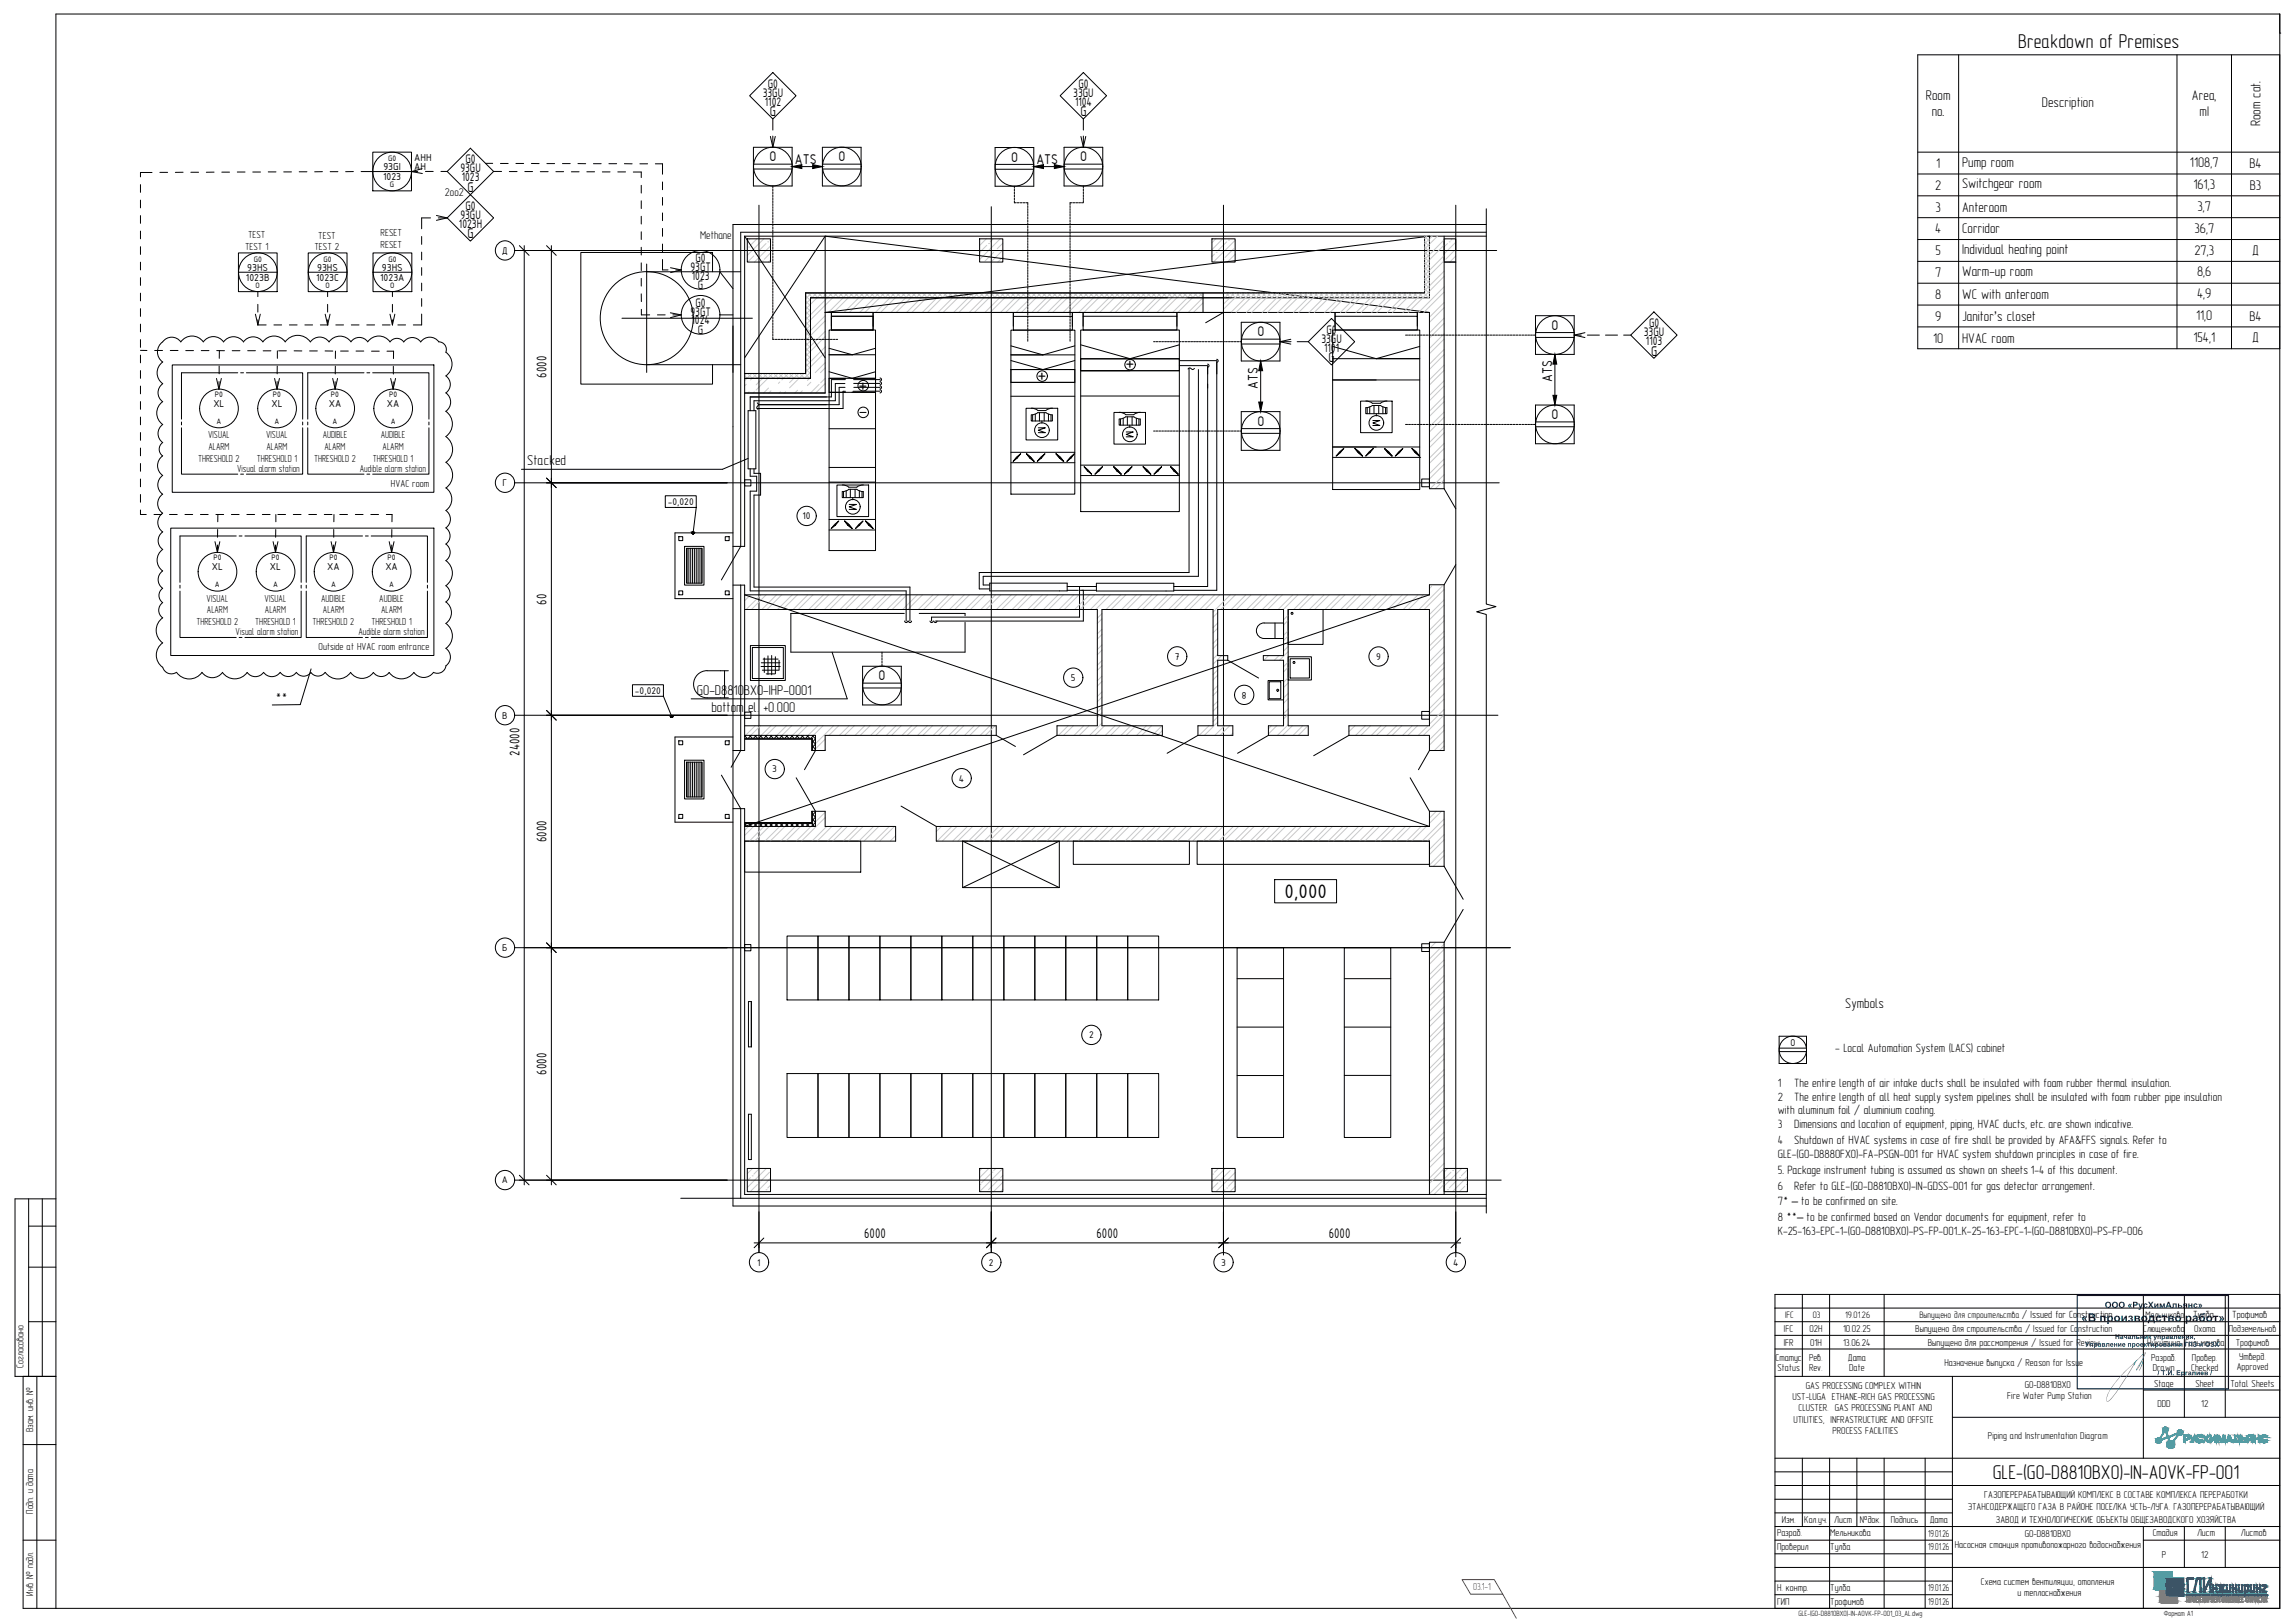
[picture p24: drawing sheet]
<svg xmlns="http://www.w3.org/2000/svg" width="841mm" height="594mm" viewBox="0 0 841 594" stroke-linecap="round" stroke-linejoin="round" font-family="sans-serif">
<defs><g id="words">
<g font-size="8.8">
<text x="412.5" y="135.7">+</text>
<text x="314.7" y="143.4">+</text>
<text x="380.3" y="139.9">+</text>
</g>
<text font-size="7.7" x="470.7" y="328.9">0,000</text>
<g font-size="7.3">
<text x="739.6" y="17.6">Breakdown of Premises</text>
<text x="730.3" y="541.6">GLE-(G0-D8810BX0)-IN-AOVK-FP-001</text>
</g>
<g font-size="5.5">
<text x="200.3" y="138.3" transform="rotate(-90 200.3 138.3)">6000</text>
<text x="200.3" y="221.4" transform="rotate(-90 200.3 221.4)">60</text>
<text x="190.3" y="276.8" transform="rotate(-90 190.3 276.8)">24000</text>
<text x="200.3" y="308.5" transform="rotate(-90 200.3 308.5)">6000</text>
<text x="200.3" y="393.6" transform="rotate(-90 200.3 393.6)">6000</text>
<text x="316.7" y="453.4">6000</text>
<text x="401.8" y="453.4">6000</text>
<text x="487" y="453.4">6000</text>
</g>
<g font-size="5.2">
<text x="193.2" y="170.4">Stacked</text>
<text x="100.9" y="257.5">**</text>
<text x="255.4" y="254.6">G0-D8810BX0-IHP-0001</text>
<text x="260.7" y="261">bottom el. +0.000</text>
</g>
<g font-size="5.1">
<text x="705.8" y="36.8">Room</text>
<text x="748.3" y="39.2">Description</text>
<text x="803.3" y="36.8">Area,</text>
<text x="707.9" y="42.6">no.</text>
<text x="806" y="42.6">m²</text>
<text x="828.4" y="46.3" transform="rotate(-90 828.4 46.3)">Room cat.</text>
<text x="709.5" y="61.5">1</text>
<text x="719" y="61">Pump room</text>
<text x="802.5" y="61.2">1108,7</text>
<text x="824.4" y="61.5">В4</text>
<text x="709.1" y="69.5">2</text>
<text x="719" y="69">Switchgear room</text>
<text x="803.8" y="69.2">161,3</text>
<text x="824.5" y="69.5">В3</text>
<text x="709.3" y="77.5">3</text>
<text x="719" y="77.5">Anteroom</text>
<text x="805.3" y="77.2">3,7</text>
<text x="709.2" y="85.5">4</text>
<text x="719" y="85.5">Corridor</text>
<text x="804.2" y="85.2">36,7</text>
<text x="709.3" y="93.5">5</text>
<text x="719" y="93">Individual heating point</text>
<text x="804.2" y="93.2">27,3</text>
<text x="825.4" y="93.4">Д</text>
<text x="709.2" y="101.5">7</text>
<text x="719" y="101">Warm-up room</text>
<text x="805.1" y="101.2">8,6</text>
<text x="709.2" y="109.5">8</text>
<text x="719" y="109.5">WC with anteroom</text>
<text x="805.1" y="109.2">4,9</text>
<text x="709.2" y="117.5">9</text>
<text x="719" y="117.5">Janitor’s closet</text>
<text x="804.8" y="117.2">11,0</text>
<text x="824.4" y="117.5">В4</text>
<text x="708.4" y="125.5">10</text>
<text x="719" y="125.5">HVAC room</text>
<text x="803.8" y="125.2">154,1</text>
<text x="825.4" y="125.4">Д</text>
<text x="676.2" y="369.2">Symbols</text>
</g>
<g font-size="5">
<text x="282.2" y="42.6">G</text>
<text x="395.9" y="42.6">G</text>
<text x="282" y="59.1">O</text>
<text x="307.3" y="59.1">O</text>
<text x="370.5" y="59.2">O</text>
<text x="395.8" y="59.1">O</text>
<text x="291.3" y="60">ATS</text>
<text x="379.8" y="60">ATS</text>
<text x="171.3" y="70.3">G</text>
<text x="171.3" y="87.3">G</text>
<text x="460.8" y="123.2">O</text>
<text x="568.6" y="120.7">O</text>
<text x="605" y="130.2">G</text>
<text x="486.9" y="132.6">G</text>
<text x="461" y="142.3" transform="rotate(-90 461 142.3)">ATS</text>
<text x="568.7" y="139.9" transform="rotate(-90 568.7 139.9)">ATS</text>
<text x="460.8" y="155.9">O</text>
<text x="568.6" y="153.5">O</text>
<text x="322" y="249.1">O</text>
</g>
<g font-size="4.4">
<text x="279.5" y="35.4">33GU</text>
<text x="281.4" y="32.1">G0</text>
<text x="393.3" y="35.4">33GU</text>
<text x="395.2" y="32.1">G0</text>
<text x="280.3" y="38.7">1102</text>
<text x="394" y="38.7">1104</text>
<text x="170.6" y="59.9">G0</text>
<text x="168.7" y="63.2">93GU</text>
<text x="169.2" y="66.4">1023</text>
<text x="170.6" y="76.9">G0</text>
<text x="168.2" y="83.4">1023H</text>
<text x="168.7" y="80.2">93GU</text>
<text x="253" y="99.2">93GT</text>
<text x="254.9" y="96.1">G0</text>
<text x="253.5" y="102.4">1023</text>
<text x="255.8" y="105.7">G</text>
<text x="254.9" y="112.6">G0</text>
<text x="253" y="115.7">93GT</text>
<text x="253.4" y="118.8">1024</text>
<text x="604.3" y="119.8">G0</text>
<text x="255.8" y="122.2">G</text>
<text x="484.3" y="125.5">33GU</text>
<text x="486.1" y="122.2">G0</text>
<text x="602.4" y="123.1">33GU</text>
<text x="485.2" y="128.7">1101</text>
<text x="603.2" y="126.3">1103</text>
<text x="672.5" y="385.4">- Local Automation System (LACS) cabinet</text>
<text x="651.5" y="398.2">1</text>
<text x="657.5" y="398.2">The entire length of air intake ducts shall be insulated with foam rubber thermal insulation.</text>
<text x="651.5" y="403.2">2</text>
<text x="657.5" y="403.2">The entire length of all heat supply system pipelines shall be insulated with foam rubber pipe insulation</text>
<text x="651.5" y="408.2">with aluminum foil / aluminium coating.</text>
<text x="651.5" y="413.2">3</text>
<text x="657.5" y="413.2">Dimensions and location of equipment, piping, HVAC ducts, etc. are shown indicative.</text>
<text x="651.5" y="418.9">4</text>
<text x="657.5" y="418.9">Shutdown of HVAC systems in case of fire shall be provided by AFA&amp;FFS signals. Refer to</text>
<text x="651.5" y="424.2">GLE-(G0-D8880FX0)-FA-PSGN-001 for HVAC system shutdown principles in case of fire.</text>
<text x="651.5" y="430">5. Package instrument tubing is assumed as shown on sheets 1-4 of this document.</text>
<text x="651.5" y="435.8">6</text>
<text x="657.5" y="435.8">Refer to GLE-(G0-D8810BX0)-IN-GDSS-001 for gas detector arrangement.</text>
<text x="651.5" y="441.5">7* – to be confirmed on site.</text>
<text x="651.5" y="447.2">8 **– to be confirmed based on Vendor documents for equipment, refer to</text>
<text x="651.5" y="452.5">K-25-163-EPC-1-(G0-D8810BX0)-PS-FP-001...K-25-163-EPC-1-(G0-D8810BX0)-PS-FP-006</text>
</g>
<g font-size="4.2">
<text x="163" y="71.9">2оо2</text>
<text x="256.6" y="87.6">Methane</text>
</g>
<g font-size="3.9">
<text x="183.9" y="93">Д</text>
<text x="184.1" y="178.1">Г</text>
<text x="244.7" y="185">-0,020</text>
<text x="294.1" y="190.2">10</text>
<text x="430.5" y="241.7">7</text>
<text x="504.3" y="241.7">9</text>
<text x="392.4" y="249.5">5</text>
<text x="232.7" y="254.1">-0,020</text>
<text x="456.8" y="253.3" transform="rotate(-180 456.8 253.3)">8</text>
<text x="184" y="263.2">В</text>
<text x="283" y="282.9">3</text>
<text x="351.4" y="286.3">4</text>
<text x="184" y="348.3">Б</text>
<text x="399.1" y="380.3">2</text>
<text x="183.9" y="433.5">А</text>
<text x="277.5" y="463.6">1</text>
<text x="362.4" y="463.6">2</text>
<text x="447.5" y="463.6">3</text>
<text x="532.5" y="463.6">4</text>
</g>
<g font-size="3.8">
<text x="803.7" y="482.9">Тулба</text>
<text x="818" y="482.9">Трофимов</text>
</g>
<g font-size="3.7">
<text x="90.9" y="87.3">TEST</text>
<text x="116.6" y="87.4">TEST</text>
<text x="139.5" y="86.6">RESET</text>
<text x="89.8" y="91.5">TEST 1</text>
<text x="115.2" y="91.6">TEST 2</text>
<text x="139.5" y="90.8">RESET</text>
<text x="76.3" y="160.5">VISUAL</text>
<text x="97.5" y="160.5">VISUAL</text>
<text x="118.3" y="160.5">AUDIBLE</text>
<text x="139.5" y="160.5">AUDIBLE</text>
<text x="76.4" y="164.8">ALARM</text>
<text x="97.6" y="164.8">ALARM</text>
<text x="118.9" y="164.8">ALARM</text>
<text x="140.2" y="164.8">ALARM</text>
<text x="72.6" y="169.1">THRESHOLD 2</text>
<text x="86.9" y="172.9">Visual alarm station</text>
<text x="94.1" y="169.1">THRESHOLD 1</text>
<text x="115.1" y="169.1">THRESHOLD 2</text>
<text x="131.9" y="172.9">Audible alarm station</text>
<text x="136.7" y="169.1">THRESHOLD 1</text>
<text x="143.3" y="178.3">HVAC room</text>
<text x="75.7" y="220.4">VISUAL</text>
<text x="97" y="220.4">VISUAL</text>
<text x="117.7" y="220.4">AUDIBLE</text>
<text x="139" y="220.4">AUDIBLE</text>
<text x="75.8" y="224.6">ALARM</text>
<text x="97.1" y="224.6">ALARM</text>
<text x="118.4" y="224.6">ALARM</text>
<text x="139.7" y="224.6">ALARM</text>
<text x="72" y="228.9">THRESHOLD 2</text>
<text x="86.4" y="232.7">Visual alarm station</text>
<text x="93.6" y="228.9">THRESHOLD 1</text>
<text x="114.6" y="228.9">THRESHOLD 2</text>
<text x="131.3" y="232.7">Audible alarm station</text>
<text x="136.1" y="228.9">THRESHOLD 1</text>
<text x="116.8" y="238.1">Outside at HVAC room entrance</text>
<text x="653.8" y="487.9">IFC</text>
<text x="663.1" y="487.9">02H</text>
<text x="675.4" y="487.9">10.02.25</text>
<text x="701.9" y="487.9">Выпущено для строительства / Issued for Construction</text>
<text x="785.4" y="487.9">Слющенкова</text>
<text x="804" y="487.9">Охота</text>
<text x="816.8" y="487.9">Подземельнов</text>
<text x="653.7" y="492.9">IFR</text>
<text x="663.3" y="492.9">01H</text>
<text x="675.4" y="492.9">13.06.24</text>
<text x="706.5" y="492.9">Выпущено для рассмотрения / Issued for Review</text>
<text x="786.9" y="492.9">Никитина</text>
<text x="800.7" y="492.9">Гильманова</text>
<text x="819.3" y="492.9">Трофимов</text>
<text x="8.6" y="501" transform="rotate(-90 8.6 501)">Согласовано</text>
<text x="650.7" y="498.6">Статус</text>
<text x="651.3" y="502.1">Status</text>
<text x="662.9" y="498.6">Рев.</text>
<text x="662.9" y="502.1">Rev.</text>
<text x="677.2" y="498.6">Дата</text>
<text x="677.6" y="502.1">Date</text>
<text x="712.6" y="500.4">Назначение выпуска / Reason for Issue</text>
<text x="788.3" y="498.6">Разраб.</text>
<text x="788.9" y="502.1">Drawn</text>
<text x="803" y="502.1">Checked</text>
<text x="803.3" y="498.6">Провер.</text>
<text x="819.7" y="501.7">Approved</text>
<text x="820.5" y="498.2">Утверд.</text>
<text x="661.8" y="508.6">GAS PROCESSING COMPLEX WITHIN</text>
<text x="742" y="508.3">G0-D8810BX0</text>
<text x="789.4" y="507.8">Stage</text>
<text x="804.5" y="507.8">Sheet</text>
<text x="817.4" y="507.8">Total Sheets</text>
<text x="656.9" y="512.8">UST-LUGA ETHANE-RICH GAS PROCESSING</text>
<text x="735.6" y="512.5">Fire Water Pump Station</text>
<text x="790.6" y="515.3">DDD</text>
<text x="806.6" y="515.3">12</text>
<text x="657.3" y="521.1">UTILITIES, INFRASTRUCTURE AND OFFSITE</text>
<text x="659.1" y="516.9">CLUSTER. GAS PROCESSING PLANT AND</text>
<text x="12.1" y="524.5" transform="rotate(-90 12.1 524.5)">Взам. инв. №</text>
<text x="671.5" y="525.2">PROCESS FACILITIES</text>
<text x="728.5" y="527.1">Piping and Instrumentation Diagram</text>
<text x="727.1" y="548.7">ГАЗОПЕРЕРАБАТЫВАЮЩИЙ КОМПЛЕКС В СОСТАВЕ КОМПЛЕКСА ПЕРЕРАБОТКИ</text>
<text x="12.1" y="554.5" transform="rotate(-90 12.1 554.5)">Подп. и дата</text>
<text x="652.9" y="557.8">Изм.</text>
<text x="661.2" y="557.8">Кол.уч.</text>
<text x="672.2" y="557.8">Лист</text>
<text x="681.6" y="557.8">№док.</text>
<text x="692.9" y="557.8">Подпись</text>
<text x="707.2" y="557.8">Дата</text>
<text x="721.1" y="553.2">ЭТАНСОДЕРЖАЩЕГО ГАЗА В РАЙОНЕ ПОСЕЛКА УСТЬ-ЛУГА. ГАЗОПЕРЕРАБАТЫВАЮЩИЙ</text>
<text x="731.4" y="557.7">ЗАВОД И ТЕХНОЛОГИЧЕСКИЕ ОБЪЕКТЫ ОБЩЕЗАВОДСКОГО ХОЗЯЙСТВА</text>
<text x="651.2" y="562.8">Разраб.</text>
<text x="670.7" y="562.8">Мельникова</text>
<text x="706.5" y="562.8">19.01.26</text>
<text x="742" y="563">G0-D8810BX0</text>
<text x="788.9" y="562.8">Стадия</text>
<text x="805.1" y="562.8">Лист</text>
<text x="821.2" y="562.8">Листов</text>
<text x="651.2" y="567.7">Проверил</text>
<text x="670.7" y="567.7">Тулба</text>
<text x="706.5" y="567.8">19.01.26</text>
<text x="716.4" y="567.2">Насосная станция противопожарного водоснабжения</text>
<text x="792.2" y="570.7">Р</text>
<text x="806.7" y="570.7">12</text>
<text x="725.9" y="580.4">Схема систем вентиляции, отопления</text>
<text x="12.1" y="584.5" transform="rotate(-90 12.1 584.5)">Инв. № подл.</text>
<text x="651.2" y="582.7">Н. контр.</text>
<text x="651.2" y="587.7">ГИП</text>
<text x="670.7" y="587.7">Трофимов</text>
<text x="670.7" y="582.7">Тулба</text>
<text x="706.5" y="582.9">19.01.26</text>
<text x="706.5" y="587.9">19.01.26</text>
<text x="739.3" y="584.6">и теплоснабжения</text>
</g>
<text font-size="3.7" fill="#f00" x="539.8" y="582.3">03.1-1</text>
<g font-size="3.6">
<text x="151.8" y="58.9">AHH</text>
<text x="140.5" y="62.2">93GI</text>
<text x="151.8" y="62.2">AH</text>
<text x="140.4" y="66.1">1023</text>
<text x="90.6" y="99.2">93HS</text>
<text x="116.2" y="99.2">93HS</text>
<text x="140" y="99.2">93HS</text>
<text x="90.1" y="103">1023B</text>
<text x="115.8" y="103">1023С</text>
<text x="139.3" y="103">1023A</text>
<text x="78.2" y="149.1">XL</text>
<text x="99.5" y="149.1">XL</text>
<text x="120.5" y="149.1">XA</text>
<text x="141.8" y="149.1">XA</text>
<text x="77.6" y="208.8">XL</text>
<text x="98.9" y="208.8">XL</text>
<text x="119.9" y="208.8">XA</text>
<text x="141.2" y="208.8">XA</text>
</g>
<g font-size="3.5">
<text x="656.1" y="383.2">O</text>
<text x="786.3" y="482.9">Мельникова</text>
</g>
<g font-size="3.4">
<text x="654.1" y="482.9">IFC</text>
<text x="664.3" y="482.9">03</text>
<text x="676.2" y="482.9">19.01.26</text>
<text x="703.4" y="482.9">Выпущено для строительства / Issued for Construction</text>
</g>
<g font-size="2.8">
<text x="142.2" y="58.9">G0</text>
<text x="142.9" y="68.6">G</text>
<text x="93" y="95.9">G0</text>
<text x="118.6" y="95.9">G0</text>
<text x="142.3" y="95.9">G0</text>
<text x="93.7" y="105.4">O</text>
<text x="119.3" y="105.4">O</text>
<text x="143" y="105.4">O</text>
<text x="78.7" y="145.3">P0</text>
<text x="100" y="145.3">P0</text>
<text x="121.3" y="145.3">P0</text>
<text x="142.6" y="145.3">P0</text>
<text x="79.3" y="155.3">A</text>
<text x="100.6" y="155.3">A</text>
<text x="121.9" y="155.3">A</text>
<text x="143.2" y="155.3">A</text>
<text x="78.2" y="205.1">P0</text>
<text x="99.5" y="205.1">P0</text>
<text x="120.7" y="205.1">P0</text>
<text x="142" y="205.1">P0</text>
<text x="78.8" y="215.2">A</text>
<text x="100.1" y="215.2">A</text>
<text x="121.3" y="215.2">A</text>
<text x="142.6" y="215.2">A</text>
<text x="659.1" y="592">GLE-(G0-D8810BX0)-IN-AOVK-FP-001_03_AL.dwg</text>
<text x="792.9" y="592">Формат А1</text>
</g>
</g></defs>
<g fill="none" stroke="#000" stroke-width=".37">
<path d="M304.7 139h5.1M312.8 139h9.7M322.5 138.4a.57 .57 0 0 1 .5 .6 .57 .57 0 0 1-.5 .6M432.2 133.9h10.4M442.5 133.4a.57 .57 0 0 1 .6 .5 .57 .57 0 0 1-.6 .6M442.6 134.3v2.7M277.9 148.2h25M302.9 145.4h-28v5M307.5 141.9h2.2M312.9 141.9h9.6M322.5 141.3a.57 .57 0 0 1 .5 .6 .57 .57 0 0 1-.5 .6M442.6 140.6v1.6"/>
<path d="M274.9 171.7v2.7h2.4v5.5h-2.4v36.5h57.2v11.1M331.4 224.7h-41.6v14.2h63.9v-11M331.5 227.4a.57 .57 0 0 0 .6 .6 .57 .57 0 0 0 .6-.5M336.8 224.7h16.9v.8M340.8 227.4a.57 .57 0 0 0 .6 .6 .57 .57 0 0 0 .6-.5M341.4 226v1.5M274.3 366.8h1v16.6h-1zM274.3 408.1h1v16.6h-1z"/>
</g>
<path d="M439.2 135.4v75.7h-78.9v3.2h2.4M442.6 134.3v80.5h-12.5M274.2 150.4h2.8v21.3h-2.8zM362.7 213.6h28.4v2.8h-28.4zM391.1 214.8h10.7M395.6 214.8v11.2h-54.2M401.8 213.6h28.3v2.9h-28.3z" fill="none" stroke="#000" stroke-width=".37"/>
<g fill="none" stroke="#000" stroke-width=".37">
<path d="M322.5 139.8a.57 .57 0 0 1 .5 .6 .57 .57 0 0 1-.5 .6M432.2 132.1h13.7M435.7 134.8v74.9h-76.8v6h3.8M445.9 131.6a.57 .57 0 0 1 .5 .6 .57 .57 0 0 1-.6 .5M445.9 132.3v83.9h-15.8M309.6 140.5h-3.5v6.3h-29.8v3.6M309.8 143.3h-.9v6.3h-31.4M312.8 140.4h9.7M322.5 143.3h-9.9M322.5 142.8a.57 .57 0 0 1 .5 .5 .57 .57 0 0 1-.5 .6M276.3 171.7v1.7h2.4v7.9h-2.4v33.7h57.2v12.5M391.1 216.2h4.1"/>
<path d="M395.8 216.2h6M397 216.2v11.3h-54.2M332.9 227.4a.57 .57 0 0 0 .6 .6 .57 .57 0 0 0 .6-.5M342.2 227.4a.57 .57 0 0 0 .6 .6 .57 .57 0 0 0 .6-.5"/>
</g>
<!-- layer: AP -->
<g fill="none" stroke="#000" stroke-width=".37">
<path d="M278.1 75.2v383.6M363.3 75.7v383.1M448.4 75.2v384.5M533.5 75.2v385.1M544.7 76.5v144.7l3.5 1-7.1 1.9 3.6 1v219.2M188.6 91.8h359.9M272.9 86.5h271.8M272.9 86.5v113.6h-4.3M272.9 86.5l29.5 44.5M273.9 87.5h8.5v8.5h-8.5zM302.4 86.5v57.4h-29.5M302.4 86.5l221.4 27.9"/>
<path d="M302.4 86.5l-29.5 44.5M359 87.5h8.5v8.5h-8.5zM444.1 87.5h8.5v8.5h-8.5zM522.1 86.5v20.8h-226.9M529.2 86.5v92.5M533.5 91.8v-4.3h-4.3v8.5h4.3h-4.3M544.7 82.2h-276.1v359.5h276.1M544.7 85.1h-273.3v115l-7 12.3M440.9 107.3v7.1M448.4 114.4l-6.6 3.8M523.8 114.4h-221.4l221.4-27.9v22.6h-226.8v29.5h-24.1M523.8 114.4v64.6h5.4"/>
<path d="M188.6 176.8h360.8M272.9 175.7h2.3v2.3h-2.3zM521 175.4h2.8v2.9h-2.8zM529.2 179l4.3 7.4M243.8 181.6h11.3v4.3h-11.3zM248.8 196.6h1.4v1.4h-1.4zM255.1 185.9l-1.1 9.3M265.8 196.6h1.4v1.4h-1.4zM268.6 195.2h-21.2v24.1h21.2M248.8 216.4h1.4v1.5h-1.4zM250.9 200.1h7.1v14.2h-7.1zM251.6 200.8h5.7v12.8h-5.7z"/>
<path d="M251.8 200.8v12.8M252.4 200.8v12.8M253.1 200.8v12.8M253.8 200.8v12.8M254.5 200.8v12.8M255.1 200.8v12.8M255.8 200.8v12.8M256.5 200.8v12.8M257.2 200.8v12.8M265.8 216.4h1.4v1.5h-1.4zM268.6 214.3h4.3v60.6h-4.3M271.4 214.3v60.6l-3.5 6.1"/>
<path d="M523.8 217.9l-250.9 84.8h25.9v-5.5l-7-12.3M523.8 217.9h-250.9l250.9 84.8M529.2 214.2v60.7h-5.4M529.2 214.2h-5.4v3.7M533.5 206.8l-4.3 7.4M272.9 223.2h129.2v42.6h-14.8v3.5M275 236.4h12.8v12.8h-12.8zM275.7 237.2h11.4v11.3h-11.4zM463.3 228.1a2.86 2.86 0 0 0-2.9 2.9 2.86 2.86 0 0 0 2.9 2.9h7.1v-5.7h-7.1M467.2 228.2v5.7M472.1 223.2h12.7v12.8h-12.7zM231.8 250.8h11.3v4.2h-11.3z"/>
<path d="M243.1 255l3.1 7.4M259.1 255.6h7.8M259.1 245.7h7.8M259.1 245.6a5 5 0 0 0-4.9 5 5 5 0 0 0 4.9 5M265.5 245.7v9.9M278.9 244.1h7M279 242.8h6.8M279.4 245.5h6.1M279.7 241.4h5.5M280.1 241v5.3M280.8 246.8h3.2M281.4 240.2v6.8"/>
<path d="M282.8 240.1v7.1M284.1 240.6v6.1M285.5 241.9v3.5M449.9 241.8h-3.7v24h5.6v3.5h-12.8M449.9 241.8v-1.7h-3.7v-16.9h24.2v16.9h-7.4v1.7h7.4v24h-5.6v3.5M449.9 241.8l11.3 6.5M464.7 249.3h5.7v7h-5.7zM465.1 249.7h4.2v6.2h-4.2zM472.1 240.6h8.5v8.5h-8.5zM472.8 241.3h7v7h-7zM188.6 262h360.3M248.8 271.3h1.4v1.5h-1.4z"/>
<path d="M250.9 278.4h7.1v14.2h-7.1zM251.6 279.2h5.7v12.7h-5.7zM251.8 279.2v12.7M252.4 279.2v12.7M253.1 279.2v12.7M253.8 279.2v12.7M254.5 279.2v12.7M255.1 279.2v12.7M255.8 279.2v12.7M256.5 279.2v12.7M257.2 279.2v12.7M265.8 271.3h1.4v1.5h-1.4z"/>
<path d="M268.6 269.9h-21.2v31.2h21.2M272.9 260.8h2.3v2.3h-2.3zM272.9 269.5l.9 .9M272.9 269.3h25.9v5.6l-4 7M272.9 265.8h92.2v3.5M272.9 270.4h24.9v4.5M273.3 269.3l-.4 .5M274.7 269.3l1 1.1M275.3 269.3l-1.1 1.1M276.6 269.3l1 1.1M277.2 269.3l-1.1 1.1M278.5 269.3l1 1.1"/>
<path d="M279.1 269.3l-1.1 1.1M280.4 269.3l1 1.1M281 269.3l-1 1.1M282.3 269.3l1.1 1.1M282.9 269.3l-1 1.1M284.2 269.3l1.1 1.1M284.8 269.3l-1 1.1M286.1 269.3l1.1 1.1M286.7 269.3l-1 1.1M288 269.3l1.1 1.1M288.6 269.3l-1 1.1M289.9 269.3l1.1 1.1"/>
<path d="M290.6 269.3l-1.1 1.1M291.8 269.3l1.1 1.1M292.5 269.3l-1.1 1.1M293.8 269.3l1 1.1M294.4 269.3l-1.1 1.1M295.7 269.3l1.1 1.1M296.3 269.3l-1.1 1.1M297.6 269.3l1.2 1.4-1 1M297.8 271.5l1 1.1-1 1M297.8 273.4l1 1M298.2 269.3l-1.1 1.1M298.8 274.5l-.4 .4"/>
<path d="M365.1 269.3h-62.7v5.6h-5v-4.1h-24.5M365.1 269.3l7 4.1M387.3 269.3h38.7v-3.5h-22.2v-42.6h40.7v42.6h-5.5v3.5M387.3 269.3l-12.2 7.2M439 269.3l-11.3 6.6M464.8 269.3h14.6v-3.5h-7.3v-42.6h51.7v42.6h-29.5v3.5M464.8 269.3l-11.3 6.6M494.3 269.3h29.5v5.6M494.3 269.3l-12.9 7.5M521 260.6h2.8v2.8h-2.8zM523.8 274.9l-4 7M248.8 298.3h1.4v1.4h-1.4z"/>
<path d="M264.4 283.9l7 12.3v142.7h273.3M265.8 298.3h1.4v1.4h-1.4zM268.6 296.2h4.3v141.3h271.8M297.8 298.2l1 1.1-1 1.1M297.8 297.2v4.4h-24.9M298.6 297.2l.2 .2-1 1.1M330.2 295.2l12.9 7.5M516.8 284.9l7 12.3M523.8 297.2h5.4v20.1M523.8 297.2v5.5M272.9 302l.7 .7M272.9 301.3h24.5v-4.1h5v5.5h25.8v5.4h-55.3"/>
<path d="M272.9 308.1h42.5v11.3h-42.5zM273.6 301.6l-.7 .7M274.4 301.6l1.1 1.1M275.5 301.6l-1.1 1.1M276.4 301.6l1 1.1M277.4 301.6l-1.1 1.1M278.3 301.6l1 1.1M279.3 301.6l-1 1.1M280.2 301.6l1 1.1M281.2 301.6l-1 1.1M282.1 301.6l1.1 1.1M283.1 301.6l-1 1.1"/>
<path d="M284 301.6l1.1 1.1M285 301.6l-1 1.1M285.9 301.6l1.1 1.1M286.9 301.6l-1 1.1M287.8 301.6l1.1 1.1M288.8 301.6l-1 1.1M289.7 301.6l1.1 1.1M290.8 301.6l-1.1 1.1M291.6 301.6l1.1 1.1M292.7 301.6l-1.1 1.1M293.5 301.6l1.1 1.1M294.6 301.6l-1.1 1.1"/>
<path d="M295.4 301.6l1.1 1.1M296.5 301.6l-1.1 1.1M297.4 301.6l1 1.1M297.8 300.1l1 1.1M298.8 301.2l-1.5 1.5M343.1 302.7v5.4h180.7M343.1 302.7h180.7M352.8 308.1l35.4 17M352.8 308.1h35.4v17h-35.4zM388.2 308.1l-35.4 17M393.3 308.1h42.6v8.5h-42.6zM438.7 308.1h85.1v8.5h-85.1z"/>
<path d="M523.8 308.1v9.2h5.4M529.2 317.3l7 12.1M467.1 322.2h22.7v8.5h-22.7zM536.2 333.1l-7 12M188.6 347.1h364.9M272.9 346h2.3v2.2h-2.3zM288.4 342.8h11.4v23.4h-11.4zM299.8 342.8h11.3v23.4h-11.3zM311.1 342.8h11.4v23.4h-11.4zM322.5 342.8h11.3v23.4h-11.3zM333.8 342.8h11.3v23.4h-11.3zM345.1 342.8h11.4v23.4h-11.4z"/>
<path d="M356.5 342.8h11.4v23.4h-11.4zM367.9 342.8h11.3v23.4h-11.3zM379.2 342.8h11.4v23.4h-11.4zM390.6 342.8h11.3v23.4h-11.3zM401.9 342.8h11.4v23.4h-11.4zM413.3 342.8h11.3v23.4h-11.3zM453.3 347.1h17.1v69.5h-17.1zM453.3 358.5h17.1M492.6 347.1h17.1v69.5h-17.1zM492.6 358.5h17.1M521 345.7h2.8v2.8h-2.8zM529.2 345.1v92.4"/>
<path d="M529.2 345.1h-5.4v92.4M453.3 376.2h17.1M492.6 376.2h17.1M288.4 393.2h11.4v23.4h-11.4zM299.8 393.2h11.3v23.4h-11.3zM311.1 393.2h11.4v23.4h-11.4zM322.5 393.2h11.3v23.4h-11.3zM333.8 393.2h11.3v23.4h-11.3zM345.1 393.2h11.4v23.4h-11.4zM356.5 393.2h11.4v23.4h-11.4zM367.9 393.2h11.3v23.4h-11.3zM379.2 393.2h11.4v23.4h-11.4z"/>
<path d="M390.6 393.2h11.3v23.4h-11.3zM401.9 393.2h11.4v23.4h-11.4zM413.3 393.2h11.3v23.4h-11.3zM453.3 393.9h17.1M492.6 393.9h17.1M188.6 432.2h361.5M273.9 428h8.5v8.5h-8.5zM359 428h8.5v8.5h-8.5zM444.1 428h8.5v8.5h-8.5zM529.2 428h8.6v8.5h-8.6z"/>
<circle cx="185.1" cy="91.7" r="3.5"/>
<circle cx="185.1" cy="176.8" r="3.5"/>
<circle cx="295.6" cy="189" r="3.5"/>
<circle cx="473.5" cy="224.7" r=".36"/>
<circle cx="393.3" cy="248.2" r="3.5"/>
<circle cx="431.4" cy="240.4" r="3.5"/>
<circle cx="456" cy="254.5" r="3.5"/>
<circle cx="468.2" cy="252.8" r=".36"/>
<circle cx="474.2" cy="242.6" r=".36"/>
<circle cx="505.2" cy="240.4" r="3.5"/>
<circle cx="185.1" cy="262" r="3.5"/>
<circle cx="283.9" cy="281.7" r="3.5"/>
<circle cx="352.4" cy="285" r="3.5"/>
<circle cx="185.1" cy="347.1" r="3.5"/>
<circle cx="399.9" cy="379" r="3.5"/>
<circle cx="185.1" cy="432.2" r="3.5"/>
<circle cx="278.2" cy="462.3" r="3.5"/>
<circle cx="363.3" cy="462.3" r="3.5"/>
<circle cx="448.4" cy="462.3" r="3.5"/>
<circle cx="533.5" cy="462.3" r="3.5"/>
</g>
<g fill="none" stroke="#c7c8ca" stroke-width=".37">
<path d="M274.4 90.5h.1M274.8 87.5l-.9 .9M276.3 93.7l-2.4 2.3M276.9 93.1h.1M277.4 87.5l-2.4 2.3M279.4 95.6h.1M279.9 87.5l-6 6M280.7 89.2l-3.2 3.2M281.3 88.6h.1M282.4 90.1l-5.9 5.9M282.4 95.2l-.8 .8M282.4 87.6l-.4 .3"/>
<path d="M282.4 92.6l-2.3 2.4M361.4 87.5l-2.4 2.4M361.6 89.8l-2.6 2.7M362.2 89.2h.1M364 87.5l-1.1 1.1M364.2 92.4l-3.2 3.2M364.8 91.8h.1M366.5 87.5l-7.5 7.6M366.7 95l-1 1M367.3 94.3h.1M367.5 91.6l-4.4 4.4M367.5 89.1l-2.1 2"/>
<path d="M445.1 93.1l-1 .9M445.5 87.5l-1.4 1.4M445.7 92.4h.1M447.6 95.6l-.4 .4M448.1 87.5l-4 4M448.2 95h.1M449.5 88.6l-3.2 3.2M450.2 87.9h.1M452.1 91.1l-3.2 3.2M452.6 88l-7.9 8M452.6 93.1l-2.9 2.9M452.6 95.7l-.3 .3"/>
<path d="M522.1 100l1.7 1.7M522.1 98.1l1.7 1.7M522.1 96.2l1.7 1.7M522.1 94.2l1.7 1.8M522.1 92.3l1.7 1.8M522.1 90.4l1.7 1.8M522.1 88.5l1.7 1.8M522.1 86.6l1.7 1.8M522.9 86.5l-.8 .9M523.8 91.3l-1.7 1.8M523.8 97.1l-1.7 1.8M524.8 86.5l-2.7 2.8"/>
<path d="M526.8 86.5l-4.7 4.7M529.2 93.6l-7.1 7.2M529.2 99.3l-7.1 7.2M529.2 89.8l-7.1 7.2M529.2 95.5l-7.1 7.2M529.6 87.5l-7.5 7.5M530.4 89.2l-1.2 1.2M531.1 88.6h.1M532.2 87.5l-.5 .4M533 91.8l-3.2 3.2M533.5 88.7l-4.3 4.3M533.5 93.8l-2.2 2.2"/>
<path d="M295.2 119.8l1.8 1.8M295.2 117.9l1.8 1.8M295.2 116l1.8 1.8M295.2 114.1l1.8 1.8M295.2 112.2l1.8 1.8M295.2 110.3l1.8 1.7M295.2 108.3l1.8 1.8M295.4 107.3l-.2 .2M296 107.3l1.8 1.8M297 119.1l-1.8 1.8M297 113.4l-1.8 1.8M297.4 107.3l-2.2 2.1"/>
<path d="M297.9 107.3l1.8 1.8M299.3 107.3l-4.1 4.1M299.8 107.3l1.8 1.8M301.2 107.3l-6 6M301.8 107.3l1.7 1.8M302.4 117.5l-7.2 7.2M302.4 115.6l-7.2 7.2M303.1 107.3l-1.8 1.8M303.7 107.3l1.8 1.8M305 107.3l-9.8 9.8M305.6 107.3l1.8 1.8M306.9 107.3l-11.7 11.7"/>
<path d="M307.5 107.3l1.8 1.8M308.8 107.3l-1.8 1.8M309.4 107.3l1.8 1.8M310.8 107.3l-7.2 7.1M311.3 107.3l1.8 1.8M312.7 107.3l-7.2 7.1M313.2 107.3l1.8 1.8M314.6 107.3l-1.8 1.8M315.2 107.3l1.7 1.8M316.5 107.3l-7.2 7.1M317.1 107.3l1.8 1.8M318.4 107.3l-7.2 7.1"/>
<path d="M319 107.3l1.8 1.8M320.3 107.3l-1.8 1.8M320.9 107.3l1.8 1.8M322.2 107.3l-7.2 7.1M322.8 107.3l1.8 1.8M324.1 107.3l-7.2 7.1M324.7 107.3l1.8 1.8M326.1 107.3l-1.8 1.8M326.6 107.3l1.8 1.8M328 107.3l-7.2 7.1M328.5 107.3l1.8 1.8M329.9 107.3l-7.2 7.1"/>
<path d="M330.5 107.3l1.7 1.8M331.8 107.3l-1.8 1.8M332.4 107.3l1.7 1.8M333.7 107.3l-7.2 7.1M334.3 107.3l1.7 1.8M335.6 107.3l-7.2 7.1M336.2 107.3l1.7 1.8M337.5 107.3l-1.8 1.8M338.1 107.3l1.8 1.8M339.4 107.3l-7.2 7.1M340 107.3l1.8 1.8M341.3 107.3l-7.1 7.1"/>
<path d="M341.9 107.3l1.8 1.8M343.2 107.3l-1.7 1.8M343.8 107.3l1.8 1.8M345.1 107.3l-7.1 7.1M345.7 107.3l1.8 1.8M347 107.3l-7.1 7.1M347.6 107.3l1.8 1.8M349 107.3l-1.8 1.8M349.5 107.3l1.8 1.8M350.9 107.3l-7.2 7.1M351.5 107.3l1.7 1.8M352.8 107.3l-7.2 7.1"/>
<path d="M353.4 107.3l1.7 1.8M354.7 107.3l-1.8 1.8M355.3 107.3l1.7 1.8M356.6 107.3l-7.1 7.1M357.2 107.3l1.8 1.8M358.5 107.3l-7.1 7.1M359.1 107.3l1.8 1.8M360.4 107.3l-1.8 1.8M361 107.3l1.8 1.8M362.3 107.3l-7.1 7.1M362.9 107.3l1.8 1.8M364.2 107.3l-7.1 7.1"/>
<path d="M364.8 107.3l1.8 1.8M366.2 107.3l-1.8 1.8M366.7 107.3l1.8 1.8M368.1 107.3l-7.2 7.1M368.6 107.3l1.8 1.8M370 107.3l-7.2 7.1M370.6 107.3l1.8 1.8M371.9 107.3l-1.8 1.8M372.5 107.3l1.8 1.8M373.8 107.3l-7.2 7.1M374.4 107.3l1.8 1.8M375.7 107.3l-7.1 7.1"/>
<path d="M376.3 107.3l1.8 1.8M377.6 107.3l-1.7 1.8M378.2 107.3l1.8 1.8M379.6 107.3l-7.2 7.1M380.1 107.3l1.8 1.8M381.5 107.3l-7.2 7.1M382 107.3l1.8 1.8M383.4 107.3l-1.8 1.8M384 107.3l1.7 1.8M385.3 107.3l-7.2 7.1M385.9 107.3l1.7 1.8M387.2 107.3l-7.2 7.1"/>
<path d="M387.8 107.3l1.8 1.8M389.1 107.3l-1.8 1.8M389.7 107.3l1.8 1.8M391 107.3l-7.2 7.1M391.6 107.3l1.8 1.8M392.9 107.3l-7.2 7.1M393.5 107.3l1.8 1.8M394.8 107.3l-1.7 1.8M395.4 107.3l1.8 1.8M396.7 107.3l-7.1 7.1M397.3 107.3l1.8 1.8M398.7 107.3l-7.2 7.1"/>
<path d="M399.2 107.3l1.8 1.8M400.6 107.3l-1.8 1.8M401.2 107.3l1.7 1.8M402.5 107.3l-7.2 7.1M403.1 107.3l1.7 1.8M404.4 107.3l-7.2 7.1M405 107.3l1.7 1.8M406.3 107.3l-1.8 1.8M406.9 107.3l1.7 1.8M408.2 107.3l-7.2 7.1M408.8 107.3l1.7 1.8M410.1 107.3l-7.1 7.1"/>
<path d="M410.7 107.3l1.8 1.8M412 107.3l-1.7 1.8M412.6 107.3l1.8 1.8M413.9 107.3l-7.1 7.1M414.5 107.3l1.8 1.8M415.8 107.3l-7.1 7.1M416.4 107.3l1.8 1.8M417.7 107.3l-1.7 1.8M418.3 107.3l1.8 1.8M419.7 107.3l-7.2 7.1M420.2 107.3l1.8 1.8M421.6 107.3l-7.2 7.1"/>
<path d="M422.1 107.3l1.8 1.8M423.5 107.3l-1.8 1.8M424.1 107.3l1.7 1.8M425.4 107.3l-7.1 7.1M426 107.3l1.8 1.8M427.3 107.3l-7.1 7.1M427.9 107.3l1.8 1.8M429.2 107.3l-1.8 1.8M429.8 107.3l1.8 1.8M431.1 107.3l-7.1 7.1M431.7 107.3l1.8 1.8M433.1 107.3l-7.2 7.1"/>
<path d="M433.6 107.3l1.8 1.8M435 107.3l-1.8 1.8M435.5 107.3l1.8 1.8M436.9 107.3l-7.2 7.1M437.5 107.3l1.7 1.8M438.8 107.3l-7.2 7.1M439.4 107.3l1.5 1.5M440.7 107.3l-1.8 1.8M440.9 109l-5.5 5.4M440.9 110.9l-3.6 3.5M448.4 108.5l.5 .6M448.6 107.3l-.2 .3"/>
<path d="M449.1 107.3l1.8 1.8M450.6 107.3l-1.8 1.8M451 107.3l1.8 1.8M452.5 107.3l-4.1 4.1M452.9 107.3l1.8 1.8M454.4 107.3l-6 6M454.8 107.3l1.8 1.8M456.3 107.3l-1.8 1.8M456.7 107.3l1.8 1.8M458.2 107.3l-7.1 7.1M458.6 107.3l1.8 1.8M460.1 107.3l-7.1 7.1"/>
<path d="M460.5 107.3l1.8 1.8M462 107.3l-1.7 1.8M462.5 107.3l1.8 1.8M464 107.3l-7.2 7.1M464.4 107.3l1.8 1.8M465.9 107.3l-7.2 7.1M466.3 107.3l1.8 1.8M467.8 107.3l-1.8 1.8M468.2 107.3l1.8 1.8M469.7 107.3l-7.2 7.1M470.1 107.3l1.8 1.8M471.6 107.3l-7.2 7.1"/>
<path d="M472 107.3l1.8 1.8M473.5 107.3l-1.8 1.8M473.9 107.3l1.8 1.8M475.4 107.3l-7.2 7.1M475.9 107.3l1.7 1.8M477.4 107.3l-7.2 7.1M477.8 107.3l1.8 1.8M479.3 107.3l-1.8 1.8M479.7 107.3l1.8 1.8M481.2 107.3l-7.2 7.1M481.6 107.3l1.8 1.8M483.1 107.3l-7.2 7.1"/>
<path d="M483.5 107.3l1.8 1.8M485 107.3l-1.8 1.8M485.4 107.3l1.8 1.8M486.9 107.3l-7.2 7.1M487.3 107.3l1.8 1.8M488.8 107.3l-7.2 7.1M489.2 107.3l1.8 1.8M490.7 107.3l-1.8 1.8M491.2 107.3l1.7 1.8M492.6 107.3l-7.2 7.1M493.1 107.3l1.7 1.8M494.5 107.3l-7.1 7.1"/>
<path d="M495 107.3l1.7 1.8M496.4 107.3l-1.7 1.8M496.9 107.3l1.7 1.8M498.3 107.3l-7.1 7.1M498.8 107.3l1.7 1.8M500.3 107.3l-7.2 7.1M500.7 107.3l1.8 1.8M502.2 107.3l-1.8 1.8M502.6 107.3l1.8 1.8M504.1 107.3l-7.2 7.1M504.5 107.3l1.8 1.8M506 107.3l-7.2 7.1"/>
<path d="M506.4 107.3l1.8 1.8M507.9 107.3l-1.8 1.8M508.3 107.3l1.8 1.8M509.8 107.3l-7.1 7.1M510.2 107.3l1.8 1.8M511.7 107.3l-7.1 7.1M512.1 107.3l1.8 1.8M513.6 107.3l-1.7 1.8M514.1 107.3l1.7 1.8M515.5 107.3l-7.1 7.1M516 107.3l1.7 1.8M517.4 107.3l-7.1 7.1"/>
<path d="M517.9 107.3l1.8 1.8M519.4 107.3l-1.8 1.8M519.8 107.3l1.8 1.8M521.3 107.3l-7.2 7.1M521.7 107.3l1.8 1.8M522.1 105.7l1.7 1.8M522.1 103.8l1.7 1.8M522.1 101.9l1.7 1.7M523.8 102.8l-1.7 1.8M523.8 108.6l-.5 .5M529.2 105l-9.3 9.4M529.2 110.8l-5.4 5.4"/>
<path d="M529.2 116.5l-5.4 5.4M529.2 101.2l-13.2 13.2M529.2 107l-7.4 7.4M529.2 112.7l-5.4 5.4M529.2 118.4l-5.4 5.4M272.9 137.6l.9 1M273.6 136.8l-.7 .7M273.9 136.8l1.8 1.8M275.5 136.8l-2.6 2.6M275.8 136.8l1.8 1.8M277.4 136.8l-2.4 2.4M277.8 136.8l1.8 1.8"/>
<path d="M279.3 136.8l-1.8 1.8M279.7 136.8l1.8 1.8M281.2 136.8l-4.1 4.1M281.6 136.8l1.8 1.8M283.2 136.8l-6.1 6M283.5 136.8l1.8 1.8M285.1 136.8l-1.8 1.8M285.4 136.8l1.8 1.8M285.7 139.9l-.5 .5M287 136.8l-2.1 2M287.3 136.8l1.8 1.8M288.9 136.8l-2.4 2.4"/>
<path d="M289.2 136.8l1.8 1.8M290.8 136.8l-1.8 1.8M291.2 136.8l1.7 1.8M292.3 139.1l-3 2.9M292.7 136.8l-3.4 3.3M293.1 136.8l1.8 1.8M294.6 136.8l-2 2M295 136.8l1.8 1.8M295.2 135.1l1.8 1.8M295.2 133.2l1.8 1.8M295.2 131.3l1.8 1.8M295.2 129.4l1.8 1.8"/>
<path d="M295.2 127.5l1.8 1.8M295.2 125.6l1.8 1.8M295.2 123.7l1.8 1.7M295.2 121.7l1.8 1.8M297 124.9l-1.8 1.7M297 130.6l-1.8 1.7M297 136.3l-2.2 2.3M297.1 138.1l-1.2 1.2M302.4 121.4l-7.2 7.1M302.4 127.1l-7.2 7.2M302.4 123.3l-7.2 7.1M302.4 129l-7.2 7.2"/>
<path d="M302.4 132.9l-3.7 3.6M302.4 138.6l-1.7 1.6M302.4 134.8l-1.7 1.7M529.2 122.3l-5.4 5.3M529.2 128l-5.4 5.4M529.2 133.7l-5.4 5.4M529.2 139.5l-5.4 5.3M529.2 124.2l-5.4 5.4M529.2 129.9l-5.4 5.4M529.2 135.7l-5.4 5.3M273.5 140.7l-.6 .6M274.5 143.5l-.4 .4"/>
<path d="M276.4 143.5l-.4 .4M281.6 142.1l-1.8 1.8M282.5 143.1l-.8 .8M286 143.5l-.5 .4M287.9 143.5l-.5 .4M292.3 142.9l-1 1M294 143.1l-.8 .8M297.1 140l-1.2 1.2M300.1 140.8l-3.1 3.1M302.4 140.5l-3.5 3.4M529.2 145.2l-5.4 5.4M529.2 150.9l-5.4 5.4"/>
<path d="M529.2 156.6l-5.4 5.5M529.2 141.4l-5.4 5.4M529.2 147.1l-5.4 5.4M529.2 152.8l-5.4 5.4M529.2 158.6l-5.4 5.4M529.2 162.4l-5.4 5.4M529.2 168.1l-5.4 5.4M529.2 173.9l-5.1 5.1M529.2 164.3l-5.4 5.4M529.2 170l-5.4 5.4M529.2 175.8l-3.2 3.2M273.1 217.9l-.2 .2"/>
<path d="M275 217.9l-2.1 2.1M278.8 217.9l-5.4 5.3M280.8 217.9l-5.4 5.3M284.6 217.9l-5.4 5.3M286.5 217.9l-5.4 5.3M290.3 217.9l-5.4 5.3M292.2 217.9l-5.4 5.3M296 217.9l-5.3 5.3M297.9 217.9l-5.3 5.3M301.8 217.9l-5.4 5.3M303.7 217.9l-5.4 5.3M307.5 217.9l-5.4 5.3"/>
<path d="M309.4 217.9l-5.4 5.3M313.2 217.9l-5.4 5.3M315.1 217.9l-5.3 5.3M319 217.9l-5.4 5.3M320.9 217.9l-5.4 5.3M324.7 217.9l-5.4 5.3M326.6 217.9l-5.4 5.3M330.5 217.9l-5.5 5.3M332.4 217.9l-5.5 5.3M336.2 217.9l-5.4 5.3M338.1 217.9l-5.4 5.3M341.9 217.9l-5.4 5.3"/>
<path d="M343.8 217.9l-5.4 5.3M347.6 217.9l-5.3 5.3M349.5 217.9l-5.3 5.3M353.4 217.9l-5.4 5.3M355.3 217.9l-5.4 5.3M359.1 217.9l-5.4 5.3M361 217.9l-5.4 5.3M364.8 217.9l-5.3 5.3M366.7 217.9l-5.3 5.3M370.6 217.9l-5.4 5.3M372.5 217.9l-5.4 5.3M376.3 217.9l-5.4 5.3"/>
<path d="M378.2 217.9l-5.4 5.3M382 217.9l-5.4 5.3M384 217.9l-5.5 5.3M387.8 217.9l-5.4 5.3M389.7 217.9l-5.4 5.3M393.5 217.9l-5.4 5.3M395.4 217.9l-5.4 5.3M399.2 217.9l-5.4 5.3M401.2 217.9l-5.4 5.3M405 217.9l-5.4 5.3M406.9 217.9l-5.4 5.3M410.7 217.9l-5.4 5.3"/>
<path d="M412.6 217.9l-5.4 5.3M416.4 217.9l-5.3 5.3M418.3 217.9l-5.3 5.3M422.1 217.9l-5.3 5.3M424.1 217.9l-5.4 5.3M427.9 217.9l-5.4 5.3M429.8 217.9l-5.4 5.3M433.6 217.9l-5.4 5.3M435.5 217.9l-5.4 5.3M439.4 217.9l-5.4 5.3M441.3 217.9l-5.4 5.3M445.1 217.9l-5.4 5.3"/>
<path d="M447 217.9l-5.4 5.3M450.8 217.9l-6.3 6.3M452.8 217.9l-5.5 5.3M456.6 217.9l-5.4 5.3M458.5 217.9l-5.4 5.3M462.3 217.9l-5.4 5.3M464.2 217.9l-5.4 5.3M468 217.9l-5.4 5.3M469.9 217.9l-5.3 5.3M473.8 217.9l-5.4 5.3M475.7 217.9l-5.4 5.3M479.5 217.9l-5.4 5.3"/>
<path d="M481.4 217.9l-5.4 5.3M485.2 217.9l-5.4 5.3M487.1 217.9l-5.3 5.3M490.9 217.9l-5.3 5.3M492.9 217.9l-5.4 5.3M496.7 217.9l-5.4 5.3M498.6 217.9l-5.4 5.3M502.4 217.9l-5.4 5.3M504.3 217.9l-5.4 5.3M508.2 217.9l-5.4 5.3M510.1 217.9l-5.4 5.3M513.9 217.9l-5.4 5.3"/>
<path d="M515.8 217.9l-5.4 5.3M519.6 217.9l-5.4 5.3M521.5 217.9l-5.4 5.3M524.6 214.7l-.8 .9M528.5 214.7l-8.5 8.5M529.2 219.7l-5.4 5.4M529.2 215.9l-7.3 7.3M403.8 224.7l-1.7 1.8M403.8 230.5l-1.7 1.7M403.8 236.2l-1.7 1.7M403.8 226.7l-1.7 1.7M403.8 232.4l-1.7 1.7"/>
<path d="M403.8 238.1l-1.7 1.7M446.2 228.2l-1.7 1.7M446.2 233.9l-1.7 1.7M446.2 239.7l-1.7 1.7M446.2 224.4l-1.7 1.7M446.2 230.1l-1.7 1.7M446.2 235.8l-1.7 1.7M472.1 225.3l-1.7 1.7M472.1 231l-1.7 1.7M472.1 236.8l-1.7 1.7M472.1 227.2l-1.7 1.7M472.1 232.9l-1.7 1.7"/>
<path d="M472.1 238.7l-3.2 3.1M529.2 225.4l-5.4 5.5M529.2 231.2l-5.4 5.4M529.2 236.9l-5.4 5.4M529.2 221.6l-5.4 5.4M529.2 227.4l-5.4 5.4M529.2 233.1l-5.4 5.4M529.2 238.8l-5.4 5.4M403.8 241.9l-1.7 1.7M403.8 247.7l-1.7 1.7M403.8 253.4l-1.7 1.7M403.8 259.1l-1.7 1.7"/>
<path d="M403.8 243.9l-1.7 1.6M403.8 249.6l-1.7 1.7M403.8 255.3l-1.7 1.7M446.2 245.4l-1.7 1.7M446.2 251.1l-1.7 1.7M446.2 256.9l-1.7 1.6M446.2 247.3l-1.7 1.7M446.2 253l-1.7 1.7M446.2 258.8l-1.7 1.6M447.7 240.1l-3.2 3.2M449.9 241.7l-.1 .1M464.9 240.1l-1.7 1.7"/>
<path d="M468.7 240.1l-1.7 1.7M472.1 244.4l-1.7 1.7M472.1 242.5l-1.7 1.7M472.1 248.2l-1.7 1.8M472.1 254l-1.7 1.7M472.1 259.7l-1.7 1.7M472.1 250.2l-1.7 1.7M472.1 255.9l-1.7 1.7M529.2 242.7l-5.4 5.3M529.2 248.4l-5.4 5.4M529.2 254.1l-5.4 5.4M529.2 259.9l-5.4 5.3"/>
<path d="M529.2 244.6l-5.4 5.4M529.2 250.3l-5.4 5.4M529.2 256l-5.4 5.4M272.9 265.8v.1M276.7 265.8l-3.5 3.5M278.7 265.8l-3.6 3.5M282.5 265.8l-3.6 3.5M284.4 265.8l-3.6 3.5M288.2 265.8l-3.5 3.5M290.1 265.8l-3.5 3.5M294 265.8l-3.6 3.5M295.9 265.8l-3.6 3.5"/>
<path d="M299.7 265.8l-3.6 3.5M301.6 265.8l-3.5 3.5M302.4 274.6l-.3 .3M302.4 270.7l-3.6 3.6M305.4 265.8l-6.6 6.6M307.3 265.8l-3.5 3.5M311.1 265.8l-3.5 3.5M313.1 265.8l-3.6 3.5M316.9 265.8l-3.5 3.5M318.8 265.8l-3.5 3.5M322.6 265.8l-3.5 3.5M324.5 265.8l-3.5 3.5"/>
<path d="M328.3 265.8l-3.5 3.5M330.2 265.8l-3.5 3.5M334.1 265.8l-3.6 3.5M336 265.8l-3.6 3.5M339.8 265.8l-3.5 3.5M341.7 265.8l-3.5 3.5M345.6 265.8l-3.6 3.5M347.5 265.8l-3.6 3.5M351.3 265.8l-3.6 3.5M353.2 265.8l-3.6 3.5M357 265.8l-3.5 3.5M358.9 265.8l-3.5 3.5"/>
<path d="M362.8 265.8l-3.6 3.5M364.7 265.8l-3.6 3.5M365.1 269.2l-.1 .1M387.6 265.8l-.3 .2M391.4 265.8l-3.5 3.5M393.3 265.8l-3.5 3.5M397.1 265.8l-3.5 3.5M399.1 265.8l-3.6 3.5M403.8 264.9l-4.5 4.4M403.8 261l-1.7 1.7M404.8 265.8l-3.6 3.5M408.6 265.8l-3.6 3.5"/>
<path d="M410.5 265.8l-3.5 3.5M414.4 265.8l-3.6 3.5M416.3 265.8l-3.6 3.5M420.1 265.8l-3.6 3.5M422 265.8l-3.6 3.5M425.8 265.8l-3.5 3.5M426 267.6l-1.8 1.7M439.2 265.8l-.2 .2M443 265.8l-3.5 3.5M446.2 262.6l-1.7 1.7M446.2 264.5l-4.8 4.8M448.7 265.8l-3.5 3.5"/>
<path d="M450.6 265.8l-3.5 3.5M451.8 268.5l-.9 .8M465.9 265.8l-1.1 1.1M467.9 265.8l-3.1 3M472.1 265.4l-4 3.9M472.1 261.6l-1.7 1.7M473.6 265.8l-3.6 3.5M477.4 265.8l-3.5 3.5M479.3 265.8l-3.5 3.5M494.6 265.8l-.3 .3M496.5 265.8l-2.2 2.2M500.3 265.8l-3.5 3.5"/>
<path d="M502.2 265.8l-3.5 3.5M506.1 265.8l-3.6 3.5M508 265.8l-3.6 3.5M511.8 265.8l-3.5 3.5M513.7 265.8l-3.5 3.5M517.5 265.8l-3.5 3.5M519.4 265.8l-3.5 3.5M523.3 265.8l-3.6 3.5M529.2 271.3l-3.5 3.6M529.2 265.6l-5.4 5.4M529.2 261.8l-7.6 7.5M529.2 267.5l-5.4 5.4"/>
<path d="M529.2 273.2l-1.6 1.7M298.9 297.2h-.1M302.4 297.5l-3.6 3.5M302.4 299.4l-8.7 8.7M526.3 297.2l-2.5 2.4M528.2 297.2l-4.4 4.4M529.2 300l-8 8M274.3 302.7l-1.4 1.4M276.2 302.7l-3.3 3.3M280 302.7l-5.4 5.4M281.9 302.7l-5.4 5.4M285.7 302.7l-5.4 5.4"/>
<path d="M287.7 302.7l-5.5 5.4M291.5 302.7l-5.4 5.4M293.4 302.7l-5.4 5.4M297.2 302.7l-5.4 5.4M302.9 302.7l-5.3 5.4M304.8 302.7l-5.3 5.4M308.7 302.7l-5.4 5.4M310.6 302.7l-5.4 5.4M314.4 302.7l-5.4 5.4M316.3 302.7l-5.4 5.4M320.1 302.7l-5.4 5.4M322 302.7l-5.3 5.4"/>
<path d="M325.9 302.7l-5.4 5.4M327.8 302.7l-5.4 5.4M328.2 306.1l-2 2M328.2 308l-.1 .1M345 302.7l-1.9 1.9M348.8 302.7l-5.4 5.4M350.7 302.7l-5.4 5.4M354.5 302.7l-5.4 5.4M356.4 302.7l-5.4 5.4M360.3 302.7l-5.4 5.4M362.2 302.7l-5.4 5.4M366 302.7l-5.4 5.4"/>
<path d="M367.9 302.7l-5.4 5.4M371.7 302.7l-5.3 5.4M373.6 302.7l-5.3 5.4M377.4 302.7l-5.3 5.4M379.4 302.7l-5.4 5.4M383.2 302.7l-5.4 5.4M385.1 302.7l-5.4 5.4M388.9 302.7l-5.4 5.4M390.8 302.7l-5.4 5.4M394.7 302.7l-5.4 5.4M396.6 302.7l-5.4 5.4M400.4 302.7l-5.3 5.2"/>
<path d="M402.3 302.7l-5.3 5.2M406.1 302.7l-5.2 5.2M408.1 302.7l-5.3 5.2M411.9 302.7l-5.3 5.2M413.8 302.7l-5.3 5.2M417.6 302.7l-5.2 5.2M419.5 302.7l-5.2 5.2M423.3 302.7l-5.2 5.2M425.2 302.7l-5.2 5.2M429 302.7l-5.2 5.2M431 302.7l-5.3 5.2M434.8 302.7l-5.2 5.2"/>
<path d="M436.7 302.7l-5.2 5.2M440.5 302.7l-5.2 5.2M442.4 302.7l-5.2 5.2M446.2 302.7l-5.2 5.2M448.2 302.7l-5.3 5.2M452 302.7l-5.3 5.2M453.9 302.7l-5.3 5.2M457.7 302.7l-5.2 5.2M459.6 302.7l-5.2 5.2M463.5 302.7l-5.3 5.3M465.4 302.7l-5.3 5.3M469.2 302.7l-5.3 5.3"/>
<path d="M471.1 302.7l-5.3 5.3M474.9 302.7l-5.3 5.3M476.8 302.7l-5.2 5.3M480.7 302.7l-5.3 5.3M482.6 302.7l-5.3 5.3M486.4 302.7l-5.3 5.3M488.3 302.7l-5.3 5.3M492.1 302.7l-5.3 5.3M494 302.7l-5.3 5.3M497.8 302.7l-5.3 5.3M499.7 302.7l-5.3 5.3M503.6 302.7l-5.3 5.3"/>
<path d="M505.5 302.7l-5.3 5.3M509.3 302.7l-5.3 5.3M511.2 302.7l-5.3 5.3M515.1 302.7l-5.4 5.3M517 302.7l-5.4 5.3M520.8 302.7l-5.3 5.3M522.7 302.7l-5.3 5.3M529.2 305.7l-5.4 5.4M529.2 311.5l-5.4 5.3M529.2 317.2l-.1 .1M529.2 301.9l-6.1 6.1M529.2 307.6l-5.4 5.4"/>
<path d="M529.2 313.4l-3.9 3.9M524.2 345.1l-.4 .4M526.2 345.1l-2.4 2.3M529.2 345.8l-5.4 5.5M529.2 351.6l-5.4 5.4M529.2 357.3l-5.4 5.4M529.2 347.7l-5.4 5.5M529.2 353.5l-5.4 5.4M529.2 359.2l-5.4 5.4M529.2 363.1l-5.4 5.3M529.2 368.8l-5.4 5.4M529.2 374.5l-5.4 5.4"/>
<path d="M529.2 365l-5.4 5.3M529.2 370.7l-5.4 5.4M529.2 376.4l-5.4 5.4M529.2 380.3l-5.4 5.3M529.2 386l-5.4 5.4M529.2 391.7l-5.4 5.4M529.2 397.4l-5.4 5.4M529.2 382.2l-5.4 5.3M529.2 387.9l-5.4 5.4M529.2 393.6l-5.4 5.4M529.2 399.3l-5.4 5.5M529.2 403.2l-5.4 5.4"/>
<path d="M529.2 408.9l-5.4 5.4M529.2 414.6l-5.4 5.4M529.2 405.1l-5.4 5.4M529.2 410.8l-5.4 5.4M529.2 416.6l-5.4 5.4M275 431.3l-1.1 1.1M275.6 430.7h.1M275.8 428l-1.9 1.9M277.5 433.8l-2.6 2.7M278.2 433.2h.1M278.3 428l-2 2M280.1 436.4l-.1 .1"/>
<path d="M280.7 435.8h.1M280.8 428l-6.9 6.9M282 429.4l-3.2 3.2M282.4 431.5l-4.9 5M282.4 434.1l-1.1 1M359.1 433.8h.1M359.8 428l-.8 .8M361.6 436.4h.1M362.4 428l-3.4 3.3M362.9 430l-3.2 3.2M363.5 429.4h.1M365 428l-.8 .7"/>
<path d="M365.4 432.6l-3.2 3.2M366.1 431.9h.1M367.5 428l-8.5 8.5M367.5 433l-3.4 3.5M367.5 430.5l-.8 .8M367.5 435.6l-.9 .9M444.4 430h.1M446.3 433.2l-2.2 2.2M446.5 428l-1.4 1.4M447 432.6h.1M448.9 435.8l-.8 .7M449 428l-4.9 4.9"/>
<path d="M449.5 435.1h.1M450.8 428.7l-3.2 3.2M451.4 428.1h.1M452.6 429.4l-7 7.1M452.6 434.6l-1.9 1.9M452.6 432l-2.4 2.5M529.2 420.4l-5.4 5.4M529.2 426.1l-5.4 5.4M529.2 422.3l-5.4 5.4M529.2 428l-5.4 5.4M529.2 433.8l-3.7 3.7M529.8 436.4l-.1 .1"/>
<path d="M530.4 435.8h.1M530.6 428l-1.4 1.3M531.7 429.4l-7.9 7.8M532.3 428.7h.1M533.1 428l-.1 .1M534.2 431.9l-3.1 3.2M534.9 431.3h.1M535.6 428l-6.4 6.4M536.8 434.5l-2 2M537.4 433.8h.1M537.8 431l-5.5 5.5M537.8 436.1l-.5 .4"/>
<path d="M537.8 428.4l-2.3 2.3"/>
</g>
<path d="M190.3 91.8h31.8M192.1 90v344M202.1 90v344M200.3 176.8h66.2M200.3 262h66.2M200.3 347.1h66.2M190.3 432.2h76.2M276.4 455.2h258.9M278.1 443.8v13.2M363.3 443.8v13.2M448.4 443.8v13.2M533.5 443.8v13.2" fill="none" stroke="#000" stroke-width=".37"/>
<!-- layer: 0 -->
<g fill="none" stroke="#000" stroke-width=".37">
<path d="M835.4 12.1h.1M190.3 90l3.6 3.5M200.3 90l3.5 3.5M263.8 99.5l4.8 6.2M263.8 115.3h4.8M63.1 133.7h95.9v46.6h-95.9zM87.1 136.5h-20.6v17M88.2 136.5h1M90.3 136.5h20.6v17M96.3 125.2a4.3 4.3 0 0 0-7.1 0 4.5 4.5 0 0 0-7.3 0 4.5 4.5 0 0 0-7.4 0 5 5 0 0 0-8.3 0 4.3 4.3 0 0 0-7.1 .4 4.5 4.5 0 0 0 .5 7 4.8 4.8 0 0 0 0 7.9 4 4 0 0 0 0 6.6 5.1 5.1 0 0 0 0 8.4 4.1 4.1 0 0 0 0 6.6 2.97 2.97 0 0 0 0 4.9M96.4 125.2a5 5 0 0 1 8.1 0 5.6 5.6 0 0 1 9.2 0M128.6 125.2a3.7 3.7 0 0 1 6.1 0"/>
<path d="M128.6 125.2a4.9 4.9 0 0 0-8 0 4.2 4.2 0 0 0-6.9 0M133.4 136.5h-20.6v17M134.5 136.5h1M134.8 125.2a5 5 0 0 1 8.1 0 3.1 3.1 0 0 1 5.1 0 3.8 3.8 0 0 1 6.2 0 4.1 4.1 0 0 1 6.6 0 2.82 2.82 0 0 1 2.6 3.8M136.6 136.5h20.6v17M163.4 129a5.3 5.3 0 0 1 0 8.7 3.8 3.8 0 0 1 0 6.2M66.5 156.7v17h20.6M66.5 154.6v1M110.9 156.7v17h-20.6M110.9 154.6v1M112.8 156.7v17h20.6M112.8 154.6v1"/>
<path d="M157.2 156.7v17h-20.6M157.2 154.6v1M163.4 143.9a4.1 4.1 0 0 1 0 6.7 5.7 5.7 0 0 1 0 9.3M163.4 159.9a5.7 5.7 0 0 1 0 9.4 5.7 5.7 0 0 1 0 9.4M59.6 167a4.4 4.4 0 0 0 0 7.1 4.2 4.2 0 0 0 0 6.9 4.2 4.2 0 0 0 0 7M88.2 173.7h1M134.5 173.7h1M163.4 178.7a5.1 5.1 0 0 1 0 8.3 3.9 3.9 0 0 1 0 6.3M200.3 175.1l3.5 3.5M59.6 187.9a4.2 4.2 0 0 0 0 6.9 3.9 3.9 0 0 0 0 6.4 4.8 4.8 0 0 0 0 7.9 3.9 3.9 0 0 0 0 6.4 3.2 3.2 0 0 0 0 5.2 3.4 3.4 0 0 0 0 5.6 5.6 5.6 0 0 0 0 9.2 5.4 5.4 0 0 0 0 8.9M62.6 193.4h96.4v46.7h-96.4zM86.6 196.3h-20.6v17"/>
<path d="M87.6 196.3h1.1M89.7 196.3h20.7v17M132.8 196.3h-20.6v17M133.9 196.3h1.1M136 196.3h20.6v17M163.4 193.3a3.6 3.6 0 0 1 0 6 3.7 3.7 0 0 1 0 6 5.6 5.6 0 0 1 0 9.2 3.6 3.6 0 0 1 0 6 4.8 4.8 0 0 1 0 7.8M66 216.5v17h20.6M66 214.3v1.1M110.4 216.5v17h-20.7M110.4 214.3v1.1M112.2 216.5v17h20.6M112.2 214.3v1.1"/>
<path d="M156.6 216.5v17h-20.6M156.6 214.3v1.1M87.6 233.5h1.1M133.9 233.5h1.1M163.4 237.5a3.9 3.9 0 0 1 0 6.4M163.4 228.4a5.6 5.6 0 0 1 0 9.1M59.6 244.4a3.3 3.3 0 0 0 5.1 1.8 5.7 5.7 0 0 0 9.3 .1 4.6 4.6 0 0 0 7.5 0 5.5 5.5 0 0 0 9.1 0 3.7 3.7 0 0 0 6 0 3.7 3.7 0 0 0 6.1 0 3.6 3.6 0 0 0 5.9-.1M108.6 246.3a3.2 3.2 0 0 0 5.3 0M113.9 246.3a3.2 3.2 0 0 0 5.2 0M119.2 246.3a5.7 5.7 0 0 0 9.3 0M128.5 246.3a5.1 5.1 0 0 0 8.3 0M151.7 246.3a5.5 5.5 0 0 1-9.1 0 3.5 3.5 0 0 1-5.8 0"/>
<path d="M163.4 243.9a3.2 3.2 0 0 1-4.6 2.4 4.4 4.4 0 0 1-7.1 0M200.3 260.2l3.5 3.6M200.3 345.3l3.5 3.6M10.5 439.1v65M15.5 439.1v65M20.5 439.1h-15v65h15M190.3 430.5l3.6 3.5M200.3 430.5l3.5 3.5M10.5 449.1h10M279.9 453.4l-3.5 3.6M365 453.4l-3.5 3.6M450.1 453.4l-3.5 3.6"/>
<path d="M535.3 453.4l-3.6 3.6M10.5 464.1h10M650.5 479.1h184.9M660.5 474.1v30M670.5 474.1v30M690.5 474.1v30M785.5 474.1v60M800.5 474.1v45M815.5 474.1v45M835.4 474.1h-184.9v115M10.5 484.1h10M650.5 484.1h184.9"/>
<path d="M650.5 494.1h184.9M650.5 489.1h184.9M8.5 504.1v85h826.9v-584h-814.9v584M13.5 504.1v85M650.5 504.1h184.9M715.5 519.1h119.9M715.5 504.1v85M785.5 509.1h49.9M8.5 529.1h12M650.5 539.1h65M650.5 534.1h184.9M660.5 534.1v25"/>
<path d="M670.5 534.1v55M680.5 534.1v25M690.5 534.1v55M705.5 534.1v55M650.5 554.1h65M650.5 549.1h65M650.5 544.1h184.9M650.5 559.1h184.9M785.5 559.1v30M800.5 559.1v15M815.5 559.1v15M8.5 564.1h12"/>
<path d="M650.5 564.1h65M650.5 574.1h184.9M650.5 569.1h65M650.5 579.1h65M785.5 564.1h49.9M650.5 584.1h65"/>
</g>
<!-- layer: AP -->
<g fill="#000" stroke="#000" stroke-width=".37">
<path d="M253.8 194.9h.4zM245.9 262.2h.5zM246 262.1h.4zM246 262.8h.3zM246 262.1h.3z"/>
<path d="M253.9 194.8h.2zM253.9 194.8h.2zM253.9 194.8h.2zM253.9 194.8h.2z"/>
<path d="M253.9 194.8l.3 .1zM253.9 194.8l.3 .1zM253.8 194.9h.4z"/>
<path d="M253.8 195.5h.3zM253.8 195.5h.3z"/>
<path d="M253.9 195.5h.2zM253.9 195.5h.2z"/>
<path d="M253.8 194.9h.4zM253.7 194.9h.5z"/>
<path d="M253.8 195.5h.4zM253.8 195.5h.4z"/>
<path d="M253.8 195.5h.4zM253.8 195.5h.3z"/>
<path d="M253.7 194.9h.6zM253.7 194.9h.6z"/>
<path d="M253.7 194.9l.6 .1zM253.7 194.9l.6 .1z"/>
<path d="M253.7 195.4h.6zM253.7 195.4h.6z"/>
<path d="M253.7 195.4h.6zM253.7 195.4l.5 .1z"/>
<path d="M253.7 195h.6zM253.7 195h.6z"/>
<path d="M253.7 195h.6zM253.7 195h.6z"/>
<path d="M253.7 195.3h.6zM253.7 195.3h.6z"/>
<path d="M253.7 195.3h.6zM253.7 195.3h.6z"/>
<path d="M253.7 195.3l.6 .1zM253.7 195.3l.6 .1z"/>
<path d="M253.7 195.4h.6zM253.7 195.4h.6z"/>
<path d="M253.7 195h.6zM253.7 195h.6z"/>
<path d="M253.7 195h.6zM253.7 195h.6z"/>
<path d="M253.7 195l.6 .1zM253.7 195l.6 .1z"/>
<path d="M253.7 195.1h.6zM253.7 195.1h.6zM253.7 195.1h.6zM253.7 195.1h.6z"/>
<path d="M253.7 195.1l.6 .1zM253.7 195.1l.6 .1z"/>
<path d="M253.7 195.2h.6zM253.7 195.2h.6z"/>
<path d="M253.7 195.2l.6 .1zM253.7 195.2l.6 .1z"/>
<path d="M253.7 195.3h.6zM253.7 195.3h.6z"/>
<path d="M246 262.1h.3zM246 262.1h.3z"/>
<path d="M246 262.7h.3zM246 262.7h.3z"/>
<path d="M246 262.7h.3zM246 262.7l.3 .1zM246 262.8h.3z"/>
<path d="M246 262.1h.3zM246 262.1h.3z"/>
<path d="M246 262.1h.4zM246 262.1h.4zM245.9 262.1h.5z"/>
<path d="M245.9 262.1l.5 .1zM245.9 262.1l.5 .1zM245.9 262.2h.5z"/>
<path d="M246 262.7h.4zM246 262.7h.4z"/>
<path d="M246 262.7h.4zM246 262.7h.3z"/>
<path d="M245.9 262.2h.6zM245.9 262.2h.6z"/>
<path d="M245.9 262.7h.5zM245.9 262.7h.5z"/>
<path d="M245.9 262.7h.5zM245.9 262.7h.5z"/>
<path d="M245.9 262.2l.6 .1zM245.9 262.2l.6 .1z"/>
<path d="M245.8 262.3h.7zM245.8 262.3h.7z"/>
<path d="M245.8 262.6h.7zM245.8 262.6h.7z"/>
<path d="M245.8 262.6h.7zM245.8 262.6h.7zM245.9 262.6h.6zM245.9 262.6h.6z"/>
<path d="M245.9 262.6h.6zM245.9 262.6l.5 .1z"/>
<path d="M245.8 262.3h.7zM245.8 262.3h.7z"/>
<path d="M245.8 262.3l.7 .1zM245.8 262.3l.7 .1z"/>
<path d="M245.8 262.4h.7zM245.8 262.4h.7z"/>
<path d="M245.8 262.4h.7zM245.8 262.4h.7zM245.8 262.4h.7zM245.8 262.4h.7z"/>
<path d="M245.8 262.4l.7 .1zM245.8 262.4l.7 .1z"/>
<path d="M245.8 262.5h.7zM245.8 262.5h.7z"/>
<path d="M245.8 262.5l.7 .1zM245.8 262.5l.7 .1z"/>
</g>
<path d="M320 119.5v-5.1h-15.3v5.1M371.3 114.4v5.1M393 114.5v5M396.9 114.4v5.1M431.3 114.4v5.1M489.2 114.4v5.1M519.4 114.4v5.1M320.8 137.1v5.2M396 126.3l18.1 5.1 18.1-5.1M488.4 126.9l15.9 4.5 16-4.5M249.5 438.9h21.9" fill="none" stroke="#000" stroke-width=".37"/>
<path d="M274.2 167.9l-9.4 4h-73.7M304.9 238.9l5.6 17.1h-57.2" fill="none" stroke="#000" stroke-width=".37"/>
<g fill="none" stroke="#000" stroke-width=".37">
<path d="M304.7 115.8h15.3v5.1h-15.3zM371.3 115.9h21.7v5h-21.7zM396.9 115.8h34.4v5.1h-34.4zM489.2 115.8h30.2v5.1h-30.2zM303.8 129.9h17M303.8 138.6h17M303.8 127.6l8.5 2.3 8.5-2.3M303.8 136.2l8.5 2.4 8.5-2.4M303.8 120.9h17v80.7h-17zM370.5 120.9h23.4v60.1h-23.4zM370.5 130h23.4M370.5 126.7l11.7 3.3 11.7-3.3"/>
<path d="M370.5 135.4h23.4M370.5 132.1l11.7 3.3 11.7-3.3M396 120.9h36.2v66.5h-36.2zM396 131.4h36.2M396 135.8h36.2M437.7 134.9l-.3 .3a.75 .75 0 0 1-1.2-.4h-.4l-.4 .3M488.4 120.9h31.9v58.4h-31.9zM488.4 131.4h31.9M488.4 139.2h31.9M277.5 147.5l.2 .3a.91 .91 0 0 1-.4 1.4l.4 .7M303.8 143.7h17M303.8 157h17"/>
<path d="M315.1 151.1h2.3M370.5 140.1h23.4M370.5 145.1h23.4M376 149.5h11.6v11.6h-11.6zM377.9 149.5l1.1 .1 1.3 .7 2.9 .1M378.4 151.9v2.3M379.4 151.7v2.5M380.3 151.1h2.9M380.3 151.1l-.9 .5-1.5 .4v2.2h7.8v-2.3l-1-.1-1.4-.7M380.5 156.7h2.6l-2.6 .9 2.6 .9h-2.6M380.9 151.1v3.1M381.8 154.2v.8"/>
<path d="M382.7 151.1v3.1M384.2 151.7v2.5M385.1 151.9v2.3M385.7 149.5l-1 .1-1.4 .7M396 145h36.2M408.2 151.1h11.6v11.6h-11.6zM410.1 153.5v2.2h7.8v-2.2M410.1 153.5l1.1-.2 1.3-.6 3-.1 1.4 .7 1 .2M410.1 151l1.1 .2 1.3 .7M410.6 153.5v2.2M411.6 153.2v2.5M412.5 151.9h3"/>
<path d="M412.7 158.2h2.6l-2.6 .9 2.6 .9h-2.6M413.1 152.7v3M414 155.7v.8M414.9 152.7v3M416.4 153.2v2.5M417.4 153.5v2.2M417.9 151l-1 .2-1.4 .7M498.6 146.9h11.6v11.6h-11.6zM500.5 146.9l1.1 .1 1.3 .7h2.9M501 149.3v2.2M501.9 149.1v2.4M503.1 154h2.6l-2.6 .9 2.6 .9h-2.6"/>
<path d="M503.5 148.5v3M504.4 151.5v.8M505.2 148.5v3M505.9 148.5l1.4 .7 1 .1v2.2h-7.8v-2.2l1.1-.1 1.3-.7h2.9M506.8 149.1v2.4M507.7 149.3v2.2M508.3 146.9l-1 .1-1.4 .7M303.8 171.2h17M303.8 176.6h17M306.7 177.6h11.6v11.6h-11.6zM308.7 177.6l1.5 .3 .8 .5h3l1.4-.7 1-.1M310.1 179.8v2.5"/>
<path d="M311.6 179.2v3.1M313.4 179.2v3.1M314.9 179.8v2.5M370.5 165.7h23.4M370.5 169.5h23.4M372.5 167.4l1.6-1.2-1.3 1.5-1.5 1.3zM376.1 166.2l1.6 1.2 1.3 1.6-1.6-1.3zM381.4 167.4l1.5-1.2-1.2 1.5-1.6 1.3zM387 166.2l1.5 1.2 1.3 1.6-1.6-1.3zM392.2 167.4l1.5-1.2-1.2 1.5-1.6 1.3zM396 170.4h36.2M396 174.2h36.2"/>
<path d="M397.3 170.9l2.7 2.8-1.5-1.2zM402.5 172.2l1.5-1.3-1.2 1.6-1.6 1.2zM408.1 170.9l2.8 2.8-1.6-1.2zM413.3 172.2l1.6-1.3-1.3 1.6-1.6 1.2zM418.9 170.9l1.6 1.3 1.2 1.5-1.5-1.2zM424.1 172.2l1.6-1.3-1.3 1.6-1.5 1.2zM429 170.9l2.8 2.8-1.6-1.2zM488.4 163.7h31.9M488.4 167.5h32.2M490.9 165.5l1.6-1.3-1.3 1.6-1.6 1.3zM496.5 164.2l1.6 1.3 1.2 1.6-1.5-1.3zM501.7 165.5l1.6-1.3-1.3 1.6-1.5 1.3z"/>
<path d="M507.3 164.2l1.6 1.3 1.3 1.6-1.6-1.3zM512.6 165.5l1.5-1.3-1.2 1.6-1.6 1.3zM517.4 164.2l1.5 1.3 1.3 1.6-1.6-1.3zM303.8 190.3h17M303.8 194.1h17M305.9 192.1l1.5-1.3-1.2 1.6-1.6 1.2zM308.7 180.1l1-.2 1.4-.7h2.9l1.4 .7 1 .2v2.2h-7.7zM309.1 180v2.3M309.5 190.8l1.6 1.3 1.2 1.5-1.6-1.2zM311.2 184.8h2.6l-2.6 .8 2.6 1h-2.6M312.5 182.3v.8M314.7 192.1l1.6-1.3-1.3 1.6-1.5 1.2z"/>
<path d="M315.9 180v2.3M317.2 190.8l1.5 1.3 1.3 1.5-1.6-1.2z"/>
<circle cx="381.9" cy="137.7" r="1.93"/>
<circle cx="414.1" cy="133.6" r="1.93"/>
<circle cx="316.3" cy="151" r="1.93"/>
<circle cx="316.3" cy="141.3" r="1.93"/>
<circle cx="381.8" cy="157.6" r="2.69"/>
<circle cx="414" cy="159.1" r="2.69"/>
<circle cx="504.4" cy="154.9" r="2.69"/>
<circle cx="312.5" cy="185.6" r="2.69"/>
</g>
<path d="M304.7 114.4v1.4M320 114.4v1.4M371.3 114.4v1.5M393 114.5v1.4M396.9 114.4v1.4M431.3 114.4v1.4M489.2 114.4v1.4M519.4 114.4v1.4M114 245l-4 13.1-10.2 .1" fill="none" stroke="#000" stroke-width=".37"/>
<g fill="none" stroke="#000" stroke-width=".37">
<path d="M237 99.5h34.4M261.1 99.5v-7h-48.2v48.2h48.2v-7.1M522.1 107.3h-226.9v29.5h-22.3M237 133.6h34.4"/>
<circle cx="237" cy="116.5" r="17"/>
</g>
<path d="M237 96.7v39.7M227.9 116.6h47.8" fill="none" stroke="#000" stroke-width=".37"/>
<path d="M304.7 139v6.4h-29.8M310 138.6h-6.2v5.1h6.1M312 138.6h8.8v5.1h-8.6M370.5 135.4h23.4v4.7h-23.4zM396 131.5h36.2v4.3h-36.2zM307.5 141.9v6.3h-29.6" fill="none" stroke="#000" stroke-width=".37"/>
<g fill="none" stroke="#000" stroke-width=".37">
<path d="M276.1 53.9h14.2v14.2h-14.2zM301.4 53.9h14.2v14.2h-14.2zM364.7 54h14.1v14.2h-14.1zM389.9 53.9h14.2v14.2h-14.2zM276.2 61.9h14M276.2 60.1h14M283.2 68.1v.8M283.2 69.3v.7M283.2 70.3v.7M283.2 71.4v.7M283.2 72.4v.8M283.2 73.5v.7"/>
<path d="M283.2 74.6v.7M283.2 75.7v.6M283.2 76.7v.7M283.2 77.8v.7M283.2 78.8v.8M283.2 79.9v.7M290.3 61h11.1M301.5 61.9h14M301.5 60.1h14M364.7 62h14.1M364.7 60.2h14.1M371.7 68.2v.7"/>
<path d="M371.7 69.3v.7M371.7 70.3v.7M371.7 71.4v.7M371.7 72.5v.7M371.7 73.5v.8h.7M372.7 74.3h.8M373.8 74.3h.7M374.9 74.3h.7M376 74.3h.6v.7M376.6 75.3v.7M376.6 76.4v.7M376.6 77.4v.8"/>
<path d="M376.6 78.5v.7M376.6 79.6v.7M378.8 61h11.1M390 61.9h14.1M390 60.1h14M392.1 75.3v.7M392.1 76.4v.7M392.1 77.4v.8M392.1 78.5v.7M392.1 79.6v.7M392.8 74.3h-.7v.7M393.1 74.3h.8"/>
<path d="M394.2 74.3h.7M395.3 74.3h.7M396.3 74.3h.7M397 68.1v.7M397 69.2v.7M397 70.2v.8M397 71.3v.7M397 72.4v.7M397 73.4v.7M283.2 81v.7M283.2 82v.7M283.2 83.1v.7"/>
<path d="M283.2 84.2v.7M283.2 85.2v.8M283.2 86.3v.7M283.2 87.3v.8M283.2 88.4v.7M283.2 89.5v.7M283.2 90.5v.7M283.2 91.6v.7M283.2 92.7v.7M283.2 93.7v.8M283.2 94.8v.7M283.2 95.9v.7"/>
<path d="M283.2 96.9v.7M283.2 98v.7M283.2 99.1v.7M376.6 80.7v.6M376.6 81.7v.7M376.6 82.8v.7M376.6 83.8v.8M376.6 84.9v.7M376.6 86v.7M376.6 87.1v.6M376.6 88.1v.7M376.6 89.2v.7"/>
<path d="M376.6 90.2v.7M376.6 91.3v.7M376.6 92.3v.8M376.6 93.4v.7M376.6 94.5v.7M376.6 95.6v.6M376.6 96.6v.7M376.6 97.7v.7M376.6 98.7v.8M376.6 99.8v.7M392.1 80.7v.6M392.1 81.7v.7"/>
<path d="M392.1 82.8v.7M392.1 83.8v.8M392.1 84.9v.7M392.1 86v.7M392.1 87.1v.6M392.1 88.1v.7M392.1 89.2v.7M392.1 90.2v.7M392.1 91.3v.7M392.1 92.3v.8M392.1 93.4v.7M392.1 94.5v.7"/>
<path d="M392.1 95.6v.6M392.1 96.6v.7M392.1 97.7v.7M392.1 98.7v.8M392.1 99.8v.7M283.2 100.1v.7M283.2 101.2v.7M283.2 102.2v.8M283.2 103.3v.7M283.2 104.4v.7M283.2 105.4v.7M283.2 106.5v.7"/>
<path d="M283.2 107.6v.7M283.2 108.6v.7M283.2 109.7v.7M283.2 110.8v.7M283.2 111.8v.7M283.2 112.9v.7M283.2 113.9v.8M283.2 115v.7M283.2 116.1v.7M283.2 117.2v.7M283.2 118.2v.7M283.2 119.3v.7"/>
<path d="M376.6 100.9v.7M376.6 101.9v.7M376.6 103v.7M376.6 104.1v.6M376.6 105.1v.7M376.6 106.2v.7M376.6 107.2v.8M376.6 108.3v.7M376.6 109.4v.7M376.6 110.4v.7M376.6 111.5v.7M376.6 112.6v.7"/>
<path d="M376.6 113.6v.8M376.6 114.7v.7M376.6 115.8v.7M376.6 116.8v.7M376.6 117.9v.7M376.6 119v.6M392.1 100.9v.7M392.1 101.9v.7M392.1 103v.7M392.1 104.1v.6M392.1 105.1v.7M392.1 106.2v.7"/>
<path d="M392.1 107.2v.8M392.1 108.3v.7M392.1 109.4v.7M392.1 110.4v.7M392.1 111.5v.7M392.1 112.6v.7M392.1 113.6v.8M392.1 114.7v.7M392.1 115.8v.7M392.1 116.8v.7M392.1 117.9v.7M392.1 119v.6"/>
<path d="M454.9 118h14.2v14.2h-14.2zM562.7 115.6h14.2v14.2h-14.2zM283.2 120.3v.7M283.2 121.4v.7M283.2 122.4v.8M283.2 123.5v.8h.5M284.1 124.3h.7M285.2 124.3h.7M286.2 124.3h.7M287.3 124.3h.7M288.3 124.3h.8M289.4 124.3h.7"/>
<path d="M290.5 124.3h.7M291.5 124.3h.8M292.6 124.3h.7M293.7 124.3h.7M294.7 124.3h.7M295.8 124.3h.7M296.8 124.3h.8M297.9 124.3h.7M299 124.3h.7M300.1 124.3h.7M301.1 124.3h.7M302.2 124.3h.7"/>
<path d="M303.2 124.3h.8M304.3 124.3h.7M305.4 124.3h.7M306.5 124.3h.5M376.6 120v.7M376.6 121.1v.7M376.6 122.1v.8M376.6 123.2v.7M376.6 124.3v.7M392.1 120v.7M392.1 121.1v.7M392.1 122.1v.8"/>
<path d="M392.1 123.2v.7M392.1 124.3v.7M422.7 125.2h.5M423.5 125.2h.8M424.6 125.2h.7M425.7 125.2h.7M426.8 125.2h.7M427.8 125.2h.7M428.9 125.2h.7M429.9 125.2h.8M431 125.2h.7M432.1 125.2h.7"/>
<path d="M433.2 125.2h.6M434.2 125.2h.7M435.3 125.2h.7M436.3 125.2h.7M437.4 125.2h.7M438.4 125.2h.8M439.5 125.2h.7M440.6 125.2h.7M441.7 125.2h.6M442.7 125.2h.7M443.8 125.2h.7M444.8 125.2h.8"/>
<path d="M445.9 125.2h.7M447 125.2h.7M448 125.2h.7M449.1 125.2h.7M450.2 125.2h.7M451.2 125.2h.8M452.3 125.2h.7M453.3 125.2h.8M454.4 125.2h.5M455 126h14M455 124.2h14M462 132.2v15"/>
<path d="M515.1 122.7h.7M516.2 122.7h.7M517.3 122.7h.6M518.3 122.7h.7M519.4 122.7h.7M520.4 122.7h.8M521.5 122.7h.7M522.6 122.7h.7M523.6 122.7h.7M524.7 122.7h.7M525.8 122.7h.7M526.8 122.7h.8"/>
<path d="M527.9 122.7h.7M529 122.7h.7M530 122.7h.7M531.1 122.7h.7M532.1 122.7h.7M533.2 122.7h.7M534.3 122.7h.7M535.3 122.7h.8M536.4 122.7h.7M537.5 122.7h.7M538.5 122.7h.7M539.6 122.7h.7"/>
<path d="M540.7 122.7h.7M541.7 122.7h.7M542.8 122.7h.7M543.9 122.7h.7M544.9 122.7h.7M546 122.7h.7M547 122.7h.8M548.1 122.7h.7M549.2 122.7h.7M550.2 122.7h.7M551.3 122.7h.7M552.4 122.7h.7"/>
<path d="M553.4 122.7h.7M554.5 122.7h.7M555.5 122.7h.8M556.6 122.7h.7M557.7 122.7h.7M558.8 122.7h.7M559.8 122.7h.7M560.9 122.7h.7M561.9 122.7h.8M562.7 123.6h14.1M562.7 121.8h14.1M569.8 129.8v15"/>
<path d="M422.7 157.9h.5M423.5 157.9h.8M424.6 157.9h.7M425.7 157.9h.7M426.8 157.9h.7M427.8 157.9h.7M428.9 157.9h.7M429.9 157.9h.8M431 157.9h.7M432.1 157.9h.7M433.2 157.9h.6M434.2 157.9h.7"/>
<path d="M435.3 157.9h.7M436.3 157.9h.7M437.4 157.9h.7M438.4 157.9h.8M439.5 157.9h.7M440.6 157.9h.7M441.7 157.9h.6M442.7 157.9h.7M443.8 157.9h.7M444.8 157.9h.8M445.9 157.9h.7M447 157.9h.7"/>
<path d="M448 157.9h.7M449.1 157.9h.7M450.2 157.9h.7M451.2 157.9h.8M452.3 157.9h.7M453.3 157.9h.8M454.4 157.9h.5M454.9 150.8h14.2v14.1h-14.2zM455 158.7h14M455 157h14M515.1 155.5h.7M516.2 155.5h.7"/>
<path d="M517.3 155.5h.6M518.3 155.5h.7M519.4 155.5h.7M520.4 155.5h.8M521.5 155.5h.7M522.6 155.5h.7M523.6 155.5h.7M524.7 155.5h.7M525.8 155.5h.7M526.8 155.5h.8M527.9 155.5h.7M529 155.5h.7"/>
<path d="M530 155.5h.7M531.1 155.5h.7M532.1 155.5h.7M533.2 155.5h.7M534.3 155.5h.7M535.3 155.5h.8M536.4 155.5h.7M537.5 155.5h.7M538.5 155.5h.7M539.6 155.5h.7M540.7 155.5h.7M541.7 155.5h.7"/>
<path d="M542.8 155.5h.7M543.9 155.5h.7M544.9 155.5h.7M546 155.5h.7M547 155.5h.8M548.1 155.5h.7M549.2 155.5h.7M550.2 155.5h.7M551.3 155.5h.7M552.4 155.5h.7M553.4 155.5h.7M554.5 155.5h.7"/>
<path d="M555.5 155.5h.8M556.6 155.5h.7M557.7 155.5h.7M558.8 155.5h.7M559.8 155.5h.7M560.9 155.5h.7M561.9 155.5h.8M562.7 148.4h14.2v14.1h-14.2zM562.7 156.3h14.1M562.7 154.5h14.1M323.2 238.9v.8M316.1 244h14.2v14.2h-14.2z"/>
<path d="M316.2 252h14M316.2 250.2h14M323.2 240v.7M323.2 241.1v.7M323.2 242.2v.6M323.2 243.2v.8M652 379.5h10v10h-10zM652 385.2h10M652 383.9h10"/>
<circle cx="283.2" cy="61" r="7.1"/>
<circle cx="308.5" cy="61" r="7.1"/>
<circle cx="371.7" cy="61.1" r="7.1"/>
<circle cx="397" cy="61" r="7.1"/>
<circle cx="462" cy="125.1" r="7.1"/>
<circle cx="569.8" cy="122.7" r="7.1"/>
<circle cx="462" cy="157.9" r="7.1"/>
<circle cx="569.8" cy="155.4" r="7.1"/>
<circle cx="323.2" cy="251.1" r="7.1"/>
<circle cx="657" cy="384.5" r="5"/>
</g>
<path d="M283.2 26.6l8.5 8.5-8.5 8.5-8.5-8.5zM397 26.6l8.5 8.5-8.5 8.5-8.5-8.5zM172.4 54.3l8.5 8.5-8.5 8.5-8.5-8.5zM163.9 79.8l8.5-8.5 8.5 8.5-8.5 8.5zM606.1 114.2l8.5 8.5-8.5 8.5-8.5-8.5zM479.4 125.2l8.5-8.6 8.5 8.6-8.5 8.5z" fill="none" stroke="#000" stroke-width=".37"/>
<g fill="none" stroke="#000" stroke-width=".37">
<path d="M282.3 50l.9 3.9 .9-3.9M283.2 43.6v4M283.2 49.8v4.1M396.1 50l.9 3.9 .9-3.9M397 43.6v4M397 49.8v4.1M154.7 61.8l-3.9 1 4 .8M159.9 78.9l4 .9-4 .9M245.7 98.1l3.9 .8-3.9 .9M93.6 115.1l.9 3.9 .9-3.9M119.2 115.1l.9 3.9 .8-3.9M142.9 115.1l.9 3.9 .9-3.9"/>
<path d="M245.7 114.6l3.9 .7-3.9 1M79.3 138.6l.9 4 .9-4M100.6 138.6l.9 4 .9-4M121.9 138.6l.9 4 .9-4M143.2 138.6l.9 4 .8-4M469.1 125.2h4M469.1 125.2l3.9 .8M473 124.3l-3.9 .9M475.4 125.2h4M576.9 122.7h2.6M576.9 122.7l3.9 .9M580.8 121.8l-3.9 .9"/>
<path d="M581.7 122.7h4.4M588.3 122.7h4.5M595 122.7h2.6M78.8 198.4l.9 3.9 .9-3.9M100.1 198.4l.9 3.9 .9-3.9M121.3 198.4l.9 3.9 .9-3.9M142.6 198.4l.9 3.9 .9-3.9"/>
</g>
<path d="M290.3 61l3.5-.7v1.4zM297.8 60.3l3.6 .7-3.6 .7zM378.8 61l3.6-.7v1.4zM386.4 60.3l3.5 .7-3.5 .7zM462 132.2l.7 3.6h-1.4zM569.8 129.8l.7 3.6h-1.4zM461.3 147.2h1.4l-.7 3.6zM569.1 144.8h1.4l-.7 3.6z" fill="#000" stroke="#000" stroke-width=".37"/>
<g fill="none" stroke="#000" stroke-width=".37">
<path d="M136.6 55.7h14.2v14.2h-14.2zM136.6 62.8h14.2M87.4 92.6h14.2v14.2h-14.2zM87.4 99.7h14.2M112.9 92.6h14.3v14.2h-14.3zM112.9 99.7h14.3M136.7 92.6h14.2v14.2h-14.2zM136.7 99.7h14.2"/>
<circle cx="143.7" cy="62.8" r="7.1"/>
<circle cx="94.5" cy="99.7" r="7.1"/>
<circle cx="120.1" cy="99.7" r="7.1"/>
<circle cx="143.8" cy="99.7" r="7.1"/>
<circle cx="256.7" cy="98.8" r="7.1"/>
<circle cx="256.7" cy="115.3" r="7.1"/>
<circle cx="80.2" cy="149.6" r="7.1"/>
<circle cx="101.5" cy="149.6" r="7.1"/>
<circle cx="122.8" cy="149.6" r="7.1"/>
<circle cx="144.1" cy="149.6" r="7.1"/>
<circle cx="79.7" cy="209.4" r="7.1"/>
<circle cx="101" cy="209.4" r="7.1"/>
<circle cx="122.2" cy="209.4" r="7.1"/>
<circle cx="143.5" cy="209.4" r="7.1"/>
</g>
<g fill="none" stroke="#000" stroke-width=".37">
<path d="M177.9 59.8h2.7M183.4 59.9h2.8M189.1 59.9h2.8M194.7 59.9h2.9M200.4 59.9h2.8M206.1 59.9h2.9M211.8 59.9l2.8 .1M217.5 60h2.8M223.1 60h2.9M228.8 60h2.8M51.5 67.6v2.9M51.5 73.3v2.8"/>
<path d="M51.5 79v2.8M55.7 63.2h-4.2v1.6M58.6 63.1h2.8M67.1 63.1h-2.8M69.9 63.1h2.9M78.4 63l-2.8 .1M81.3 63h2.8M87 63h2.8M92.6 63h2.9M98.3 63h2.8M104 63h2.8M109.6 62.9h2.9"/>
<path d="M118.2 62.9h-2.9M121 62.9h2.8M129.5 62.8l-2.8 .1M132.3 62.8h4.3M150.8 62.8h2.3M155.9 62.8h2.8M157.8 79.8h-3.3v4M160.6 79.8h3.3M161.6 62.8h2.3M180.9 62.8h2.9M186.6 62.8h2.9M192.3 62.8h2.9"/>
<path d="M198 62.9h2.9M203.7 62.9h2.8M209.4 62.9h2.8M215.1 62.9h2.8M220.7 63h2.9M226.4 63h2.8M232.1 63h2.9v2M234.5 60h2.8M235 67.9v2.8M235 73.5v2.9M235 79.2v2.9M240.2 60h2.6v3.8"/>
<path d="M242.8 66.6v2.9M242.8 72.3v2.9M242.8 78v2.8M51.5 84.6v2.9M51.5 90.4v2.8M51.5 96v2.9M154.5 86.6v2.9M154.5 92.3v2.9M154.5 98v2.9M235 84.9v2.8M235 90.6v2.8M235 96.3v2.8"/>
<path d="M242.8 95.1v3.8h2M242.8 83.7v2.8M242.8 89.4v2.8M247.6 98.9h2M51.5 101.7v2.8M51.5 107.4v2.8M51.5 113v2.9M51.5 118.7v2.9M94.5 106.8v1.8M94.5 111.5v2.8M94.5 117.2v1.8h3M100.4 119h2.8"/>
<path d="M106 119h2.9M111.7 119h2.9M117.4 119h2.8M120.1 106.8v1.8M120.1 111.5v2.8M120.1 117.2v1.8M123.1 119h2.8M128.7 119h2.9M134.4 119h2.9M140.1 119h2.9M143.8 106.8v1.8M143.8 111.5v2.8"/>
<path d="M143.8 117.2v1.8M145.8 119h2.8M154.5 103.7v2.8M154.5 109.4v2.8M154.5 115v4h-3M235 102v2.8M235 107.6v2.9M235 113.3v2h3.1M240.9 115.3h2.9M246.6 115.3h3M51.5 128.3l2.3 .1M51.5 124.4v2.8"/>
<path d="M51.5 130.1v2.8M51.5 135.7v2.9M56.7 128.4h2.9M62.4 128.4h2.8M68.1 128.4h2.8M73.7 128.4h2.9M79.4 128.4l2.9 .1M80.3 139.8l-.1 2.8M80.3 134.1v2.8M80.4 128.4l-.1 2.8M85.1 128.5h2.8M90.8 128.5h2.8"/>
<path d="M96.4 128.5h2.9M101.6 139.8l-.1 2.8M101.6 134.1v2.8M101.6 128.5v2.7M102.1 128.5h2.8M107.8 128.5h2.8M113.5 128.5h2.8M119.1 128.5l2.9 .1M122.8 139.8v2.8M122.9 134.1v2.9M122.9 128.6v2.7M124.8 128.6h2.8"/>
<path d="M130.5 128.6h2.8M136.1 128.6h2.9M141.8 128.6h2.4v2.7M144.1 139.8v2.8M144.1 134.2v2.8M51.5 141.4v2.8M51.5 147.1v2.8M51.5 152.8v2.8M51.5 158.4v2.9M51.5 164.1v2.8M51.5 169.8v2.8M51.5 175.4v2.9"/>
<path d="M51.5 186.8v1.6h2.1M51.5 181.1v2.9M56.4 188.4h2.9M62.1 188.4h2.8M67.8 188.4h2.8M73.4 188.4h2.9M79.1 188.4h2.9M79.7 199.6v2.7M79.8 193.9l-.1 2.9M79.8 188.4v2.7M84.8 188.4h2.8M90.5 188.4h2.8"/>
<path d="M96.1 188.4h2.9M101 199.6v2.7M101 193.9v2.9M101.1 188.4v2.7M101.8 188.4h2.8M107.5 188.4h2.8M113.2 188.4h2.8M118.8 188.4h2.9M122.3 199.6l-.1 2.7M122.3 193.9v2.9M122.4 188.4l-.1 2.7M124.5 188.4h2.8"/>
<path d="M130.2 188.4h2.9M135.9 188.4h2.8M141.6 188.4h2.1l-.1 2.7M143.6 199.6l-.1 2.7M143.6 193.9v2.9"/>
</g>
<!-- layer: 0 -->
<g fill="#005591" stroke="#005591" stroke-width=".37">
<path d="M798.4 580.7h.5z"/>
<path d="M794.2 584.6h6.1z"/>
<path d="M806.3 578.4l.3-.2z"/>
<path d="M826.9 580.4h.2z"/>
<path d="M826 580.4h.2z"/>
<path d="M824.7 580.4h.2z"/>
<path d="M821.6 580.4h.2z"/>
<path d="M820.3 580.4h.2z"/>
<path d="M819.4 580.4h.2z"/>
<path d="M818.1 580.4h.2z"/>
<path d="M817.2 580.4h.2z"/>
<path d="M815.9 580.4h.2z"/>
<path d="M814 580.4h.2z"/>
<path d="M812.1 580.4h.2z"/>
<path d="M810.9 580.4h.2z"/>
<path d="M813 580.4h.2z"/>
<path d="M823.6 580.7h.2z"/>
<path d="M830.1 580.9h.5z"/>
<path d="M813.5 581.6h.7l-.6 .2z"/>
<path d="M813.6 581.8l.5 .1z"/>
<path d="M823 582.8h.9z"/>
<path d="M824.8 582.9h.2z"/>
<path d="M816 582.9h.2z"/>
<path d="M829.4 583.2h.8z"/>
<path d="M809.9 583.2h.3z"/>
<path d="M803.8 583.2h.3z"/>
<path d="M801.5 583.2h.4z"/>
<path d="M829.6 583.2h.3z"/>
<path d="M829.6 583.2h.4z"/>
<path d="M828.1 583.2h.3z"/>
<path d="M826.9 583.2h.2z"/>
<path d="M819.4 583.2h.2z"/>
<path d="M818.1 583.2h.2z"/>
<path d="M814.9 583.2h.2z"/>
<path d="M814 583.2h.2z"/>
<path d="M812.1 583.2h.2z"/>
<path d="M810.9 583.2h.2z"/>
<path d="M807.6 583.2h.2z"/>
<path d="M793.6 577.9l6.7 2.3v-2.3zM793.6 577.9l6.7 2.3h-6.7z"/>
<path d="M797.9 580.2h2.4zM797.9 580.2h2.4z"/>
<path d="M793.6 580.2h4.2zM793.6 580.2h4.3z"/>
<path d="M793.6 580.2h4.2zM793.6 580.2l3.9 .1z"/>
<path d="M798.2 580.2l2.1 .2zM798.2 580.2l2.1 .2z"/>
<path d="M793.6 580.3h3.9zM793.6 580.3l3.5 .1z"/>
<path d="M799 580.4l1.3 .2zM799 580.4l1.3 .2z"/>
<path d="M793.6 580.4h3.5zM793.6 580.4l3.2 .2z"/>
<path d="M799.3 580.6l1 .1zM799.3 580.6l1 .1z"/>
<path d="M798.4 580.7h.6zM798.2 580.7h.8z"/>
<path d="M799.4 580.7l.9 .1zM799.4 580.7l.9 .1z"/>
<path d="M798.2 580.7l1.4 .1zM797.7 580.8h1.9z"/>
<path d="M797.7 580.8h2.6zM797.5 580.8h2.8z"/>
<path d="M793.6 580.6l2.6 .4 .6-.4zM793.6 580.6l2.6 .4h-2.6z"/>
<path d="M797.5 580.8l2.8 .3v-.3zM796.9 581.1l.6-.3 2.8 .3z"/>
<path d="M793.6 581l2 .5 .6-.5zM793.6 581l2 .5h-2z"/>
<path d="M796.9 581.1l3.4 .8v-.8zM795.7 581.9l1.2-.8 3.4 .8z"/>
<path d="M793.6 581.5l1.5 .6 .5-.6zM793.6 581.5l1.5 .6h-1.5z"/>
<path d="M793.6 582.1l1.2 .2 .3-.2zM793.6 582.1l1.2 .2h-1.2z"/>
<path d="M795.7 581.9l4.6 .4v-.4zM795.1 582.3l.6-.4 4.6 .4z"/>
<path d="M795.1 582.3l5.2 .1zM794.8 582.4h5.5z"/>
<path d="M794.8 582.4h5.5zM794.4 582.4h5.9z"/>
<path d="M793.6 582.3h1.2zM793.6 582.3l.8 .1z"/>
<path d="M793.6 582.4l6.7 1.5v-1.5zM793.6 582.4l6.7 1.5h-6.7z"/>
<path d="M793.6 583.9l6.7 .1zM793.6 583.9l6.7 .1z"/>
<path d="M793.6 584l6.7 .1zM793.6 584l6.7 .1z"/>
<path d="M793.7 584.1l6.6 .2zM793.7 584.1l6.6 .2z"/>
<path d="M793.7 584.3l6.6 .1zM793.7 584.3l6.6 .1z"/>
<path d="M793.8 584.4l6.5 .1zM793.8 584.4l6.5 .1z"/>
<path d="M794 584.5l6.3 .1zM794 584.5l6.3 .1z"/>
<path d="M794.1 584.6h6.2zM794.1 584.6h6.2zM794.2 584.6h6.1z"/>
<path d="M801.2 584h29.5zM801.2 584h29.5z"/>
<path d="M801.2 584h29.5zM801.2 584h29.5z"/>
<path d="M801.2 584h29.6zM801.2 584h29.6z"/>
<path d="M801.2 584h29.6zM801.2 584h29.6z"/>
<path d="M801.2 584l29.7 .1zM801.2 584l29.7 .1z"/>
<path d="M801.2 584.1h29.7zM801.2 584.1h29.7z"/>
<path d="M801.2 584.1l29.7 .1zM801.2 584.1l29.7 .1z"/>
<path d="M801.2 584.2l29.7 .1zM801.2 584.2l29.7 .1z"/>
<path d="M801.2 584.3h29.7zM801.2 584.3h29.7z"/>
<path d="M801.2 584.3h29.7zM801.2 584.3h29.7z"/>
<path d="M801.2 584.3l29.7 .1zM801.2 584.3l29.7 .1z"/>
<path d="M801.2 584.4h29.7zM801.2 584.4l29.7 .1z"/>
<path d="M801.2 584.5h29.7zM801.2 584.5h29.6z"/>
<path d="M801.2 584.5h29.6zM801.2 584.5l29.6 .1z"/>
<path d="M801.2 584.6h29.6zM801.2 584.6h29.5z"/>
<path d="M801.2 584.6h29.5zM801.2 584.6h29.5z"/>
<path d="M801.2 584.6h29.4zM801.2 584.6h29.5z"/>
<path d="M810 577.9h.2zM810 577.9h.2z"/>
<path d="M805.2 577.9h1.2zM805.1 577.9h1.3z"/>
<path d="M809.9 577.9h.3zM809.9 577.9h.3z"/>
<path d="M801.7 577.9l2 .1zM801.5 578h2.2z"/>
<path d="M807.5 578h.3zM807.5 578h.3zM807.5 578h.3z"/>
<path d="M805.1 577.9l1.5 .1zM805.1 577.9l1.5 .1z"/>
<path d="M801.5 578h2.3zM801.5 578h2.3z"/>
<path d="M809.9 577.9l.4 .2zM809.9 577.9l.4 .2z"/>
<path d="M805.1 578l1.5 .1zM805.1 578l1.5 .1z"/>
<path d="M809.8 578.1l.5 .1zM809.8 578.1l.5 .1z"/>
<path d="M807.5 578l.4 .2zM807.5 578l.4 .2h-.5z"/>
<path d="M805 578.1l1.6 .1zM805 578.1l1.6 .1z"/>
<path d="M801.5 578l2.3 .2v-.2zM801.5 578l2.3 .2h-2.3z"/>
<path d="M804.9 578.2h1.7zM804.9 578.2l1.4 .2z"/>
<path d="M801.5 578.2h2.3zM801.5 578.2l2.3 .2z"/>
<path d="M806.3 578.4l.3 .1zM806.2 578.5h.4z"/>
<path d="M804.9 578.4h1.4zM804.9 578.4l1.3 .1z"/>
<path d="M801.5 578.4h2.3zM801.5 578.4l2.1 .1z"/>
<path d="M810.2 578.4l.1 .8zM810.2 578.4l.1 .8h-.5z"/>
<path d="M809.8 578.2v1l.5-1zM809.8 578.2v1h-.6z"/>
<path d="M809.8 579.2l.5 1.2v-1.2zM809.8 579.2l.5 1.2h-.5z"/>
<path d="M809.2 579.2v1.2l.6-1.2zM809.2 579.2v1.2h-.5z"/>
<path d="M822.6 580.4h1zM822.5 580.4h1.1zM822.5 580.4h1.1zM822.5 580.4h1.1z"/>
<path d="M829.7 580.4h.3zM829.6 580.4h.4zM829.6 580.4h.4zM829.6 580.4h.4z"/>
<path d="M829.6 580.4h.5zM829.6 580.4h.5z"/>
<path d="M828.2 580.4h.2zM828.1 580.4h.3z"/>
<path d="M826.9 580.4h.2zM826.9 580.4h.2z"/>
<path d="M826 580.4h.2zM825.9 580.4h.3z"/>
<path d="M824.7 580.4h.2zM824.7 580.4h.2z"/>
<path d="M821.6 580.4h.2zM821.5 580.4h.3z"/>
<path d="M820.3 580.4h.2zM820.3 580.4h.2z"/>
<path d="M819.4 580.4h.2zM819.4 580.4h.2z"/>
<path d="M818.1 580.4h.2zM818.1 580.4h.2z"/>
<path d="M817.2 580.4h.2zM817.2 580.4h.2z"/>
<path d="M815.9 580.4h.2zM815.9 580.4h.2z"/>
<path d="M814 580.4h.2zM814 580.4h.2z"/>
<path d="M812.1 580.4h.2zM812.1 580.4h.2z"/>
<path d="M810.9 580.4h.2zM810.9 580.4h.2z"/>
<path d="M829.6 580.4h.6zM829.4 580.4h.8zM829.4 580.4h.8zM829.4 580.4h.8z"/>
<path d="M814.9 580.4h.2zM814.9 580.4h.2z"/>
<path d="M813 580.4h.3zM813 580.4h.3z"/>
<path d="M822.5 580.4l1.2 .1zM822.5 580.4l1.2 .1z"/>
<path d="M829.4 580.4l.9 .1zM829.2 580.5h1.1z"/>
<path d="M829.2 580.5h1.2zM829.2 580.5h1.2z"/>
<path d="M828.1 580.4l.3 .2zM828.1 580.4l.3 .2z"/>
<path d="M826.9 580.4l.3 .2zM826.9 580.4l.3 .2z"/>
<path d="M825.9 580.4l.3 .2zM825.9 580.4l.3 .2z"/>
<path d="M824.7 580.4l.2 .2zM824.7 580.4l.2 .2z"/>
<path d="M822.5 580.5l1.3 .1zM822.5 580.5l1.3 .1z"/>
<path d="M821.5 580.4l.3 .2zM821.5 580.4l.3 .2z"/>
<path d="M820.3 580.4l.2 .2zM820.3 580.4l.2 .2z"/>
<path d="M819.4 580.4l.2 .2zM819.4 580.4l.2 .2h-.3z"/>
<path d="M818.1 580.4l.2 .2zM818.1 580.4l.2 .2z"/>
<path d="M817.2 580.4l.2 .2zM817.2 580.4l.2 .2h-.3z"/>
<path d="M815.9 580.4l.2 .2zM815.9 580.4l.2 .2z"/>
<path d="M814 580.4l.2 .2zM814 580.4l.2 .2z"/>
<path d="M813 580.4l.4 .2zM813 580.4l.4 .2z"/>
<path d="M812.1 580.4l.3 .2zM812.1 580.4l.3 .2z"/>
<path d="M810.9 580.4l.2 .2zM810.9 580.4l.2 .2z"/>
<path d="M814.9 580.4l.3 .2zM814.9 580.4l.3 .2z"/>
<path d="M822.5 580.6h1.3zM822.5 580.6h1.3z"/>
<path d="M829.2 580.5l1.2 .1zM829.2 580.5l1.2 .1z"/>
<path d="M822.5 580.6h1.3zM822.5 580.6h1.3z"/>
<path d="M822.5 580.6h1.3zM822.5 580.6h1.3z"/>
<path d="M813 580.6h.4zM813 580.6h.4z"/>
<path d="M829.1 580.6l1.4 .1zM829.1 580.6l1.4 .1z"/>
<path d="M822.5 580.6h1.3zM822.5 580.6l1.1 .1z"/>
<path d="M823.6 580.7h.3zM823.6 580.7h.3z"/>
<path d="M822.5 580.7h1.1zM822.5 580.7h1.1z"/>
<path d="M814.8 580.6l.4 .1zM814.8 580.6l.4 .1z"/>
<path d="M813 580.6l.4 .1zM813 580.6l.4 .1z"/>
<path d="M829.1 580.7l1.4 .1zM829.1 580.7l1.4 .1z"/>
<path d="M823.6 580.7l.3 .1zM823.4 580.8h.5z"/>
<path d="M822.5 580.7h1.1zM822.5 580.7l.9 .1z"/>
<path d="M823.4 580.8h.5zM823.4 580.8h.5z"/>
<path d="M822.5 580.8h.9zM822.5 580.8h.9z"/>
<path d="M829 580.8h1.5zM829 580.8h1.5z"/>
<path d="M829 580.8h.4zM829 580.8h.4z"/>
<path d="M823.4 580.8h.5zM823.4 580.8h.5z"/>
<path d="M829.4 580.8h1.1zM829.4 580.8h1.1z"/>
<path d="M829 580.8h.8zM829 580.8h.8z"/>
<path d="M823.4 580.8h.5zM823.4 580.8h.5z"/>
<path d="M829.1 580.8h.5zM829.1 580.8h.7z"/>
<path d="M829.8 580.8h.7zM829.8 580.8h.7z"/>
<path d="M829.1 580.8h.5zM829.1 580.8h.4z"/>
<path d="M829.9 580.8l.7 .1zM829.9 580.8l.7 .1zM830.1 580.9h.5z"/>
<path d="M823.5 580.8l.5 .1zM823.5 580.8l.5 .1z"/>
<path d="M829.1 580.8h.4zM829.1 580.8l.2 .1z"/>
<path d="M830.2 580.9h.4zM830.2 580.9h.4z"/>
<path d="M829.1 580.9h.2zM829.1 580.9h.2z"/>
<path d="M829.1 580.9h.2zM829.1 580.9l.2 .1z"/>
<path d="M823.6 580.9l.4 .1zM823.6 580.9l.4 .1z"/>
<path d="M823.6 581h.4zM823.6 581h.4z"/>
<path d="M830.2 580.9l.4 .1zM830.2 580.9l.4 .1z"/>
<path d="M830.3 581l.3 .1zM830.3 581l.3 .1z"/>
<path d="M823.6 581l.4 .2zM823.6 581l.4 .2z"/>
<path d="M830.3 581.1l.3 .1zM830.3 581.1l.3 .1z"/>
<path d="M830.2 581.2l.4 .1zM830.2 581.3h.4z"/>
<path d="M830.2 581.3h.4zM829.9 581.4h.6z"/>
<path d="M829.9 581.4h.6zM829.9 581.4l.5 .1z"/>
<path d="M828.1 580.6l.3 1v-1zM828.1 580.6l.3 1h-.3z"/>
<path d="M826.9 580.6l.3 1v-1zM826.9 580.6l.3 1h-.3z"/>
<path d="M819.3 580.6l.3 1v-1zM819.3 580.6l.3 1h-.3z"/>
<path d="M818 580.6l.3 1v-1zM818 580.6l.3 1h-.3z"/>
<path d="M814.8 580.7l-.1 .9 .5-.9zM814.8 580.7l-.1 .9h-.4z"/>
<path d="M813.9 580.6l.3 1v-1zM813.9 580.6l.3 1h-.3z"/>
<path d="M813 580.7l.9 .9-.5-.9zM813 580.7l.9 .9h-.4z"/>
<path d="M812.1 580.6l.3 1v-1zM812.1 580.6l.3 1h-.3z"/>
<path d="M810.8 580.6l.3 1v-1zM810.8 580.6l.3 1h-.3z"/>
<path d="M827.2 581.6l1.2 .2v-.2zM827.2 581.6l1.2 .2z"/>
<path d="M826.9 581.6l.7 .2zM826.9 581.6l.7 .2h-.7z"/>
<path d="M818.3 581.6l1.3 .2v-.2zM818.3 581.6l1.3 .2z"/>
<path d="M818 581.6l.8 .2zM818 581.6l.8 .2h-.8z"/>
<path d="M814.2 581.6l.4 .2 .1-.2zM813.6 581.8l.6-.2 .4 .2z"/>
<path d="M811.1 581.6l1.3 .2v-.2zM811.1 581.6l1.3 .2z"/>
<path d="M810.8 581.6l.8 .2zM810.8 581.6l.8 .2h-.8z"/>
<path d="M818.8 581.8l.8 .1zM818.8 581.8l.8 .1z"/>
<path d="M818 581.8l1.1 .1zM818 581.8l1.1 .1z"/>
<path d="M813.6 581.8l1.1 .1zM813.6 581.8l1.1 .1z"/>
<path d="M811.6 581.8l.8 .1zM811.6 581.8l.8 .1z"/>
<path d="M810.8 581.8l1.1 .1zM810.8 581.8l1.1 .1z"/>
<path d="M808.7 580.4l-.3 1.5 .8-1.5zM808.7 580.4l-.3 1.5h-.5z"/>
<path d="M807.4 578.2l.5 3.7v-3.7zM807.4 578.2l.5 3.7h-.5z"/>
<path d="M827.6 581.8l.8 .2v-.2zM827.6 581.8l.8 .2z"/>
<path d="M826.9 581.8l1.2 .2zM826.9 581.8l1.2 .2h-1.2z"/>
<path d="M819.1 581.9l.5 .1zM819.1 581.9l.5 .1z"/>
<path d="M818 581.9l1.3 .1zM818 581.9l1.3 .1z"/>
<path d="M814.1 581.9l.6 .1zM814.1 581.9l.6 .1z"/>
<path d="M813.5 581.9l.8 .1zM813.5 581.9l.8 .1z"/>
<path d="M811.9 581.9l.5 .1zM811.9 581.9l.5 .1z"/>
<path d="M810.8 581.9l1.3 .1zM810.8 581.9l1.3 .1z"/>
<path d="M807.9 581.9h.5zM807.9 581.9l.5 .1z"/>
<path d="M807.4 581.9h.5zM807.4 581.9l.4 .1z"/>
<path d="M829.9 581.5l-.1 .6 .6-.6zM829.2 582.1l.7-.6-.1 .6z"/>
<path d="M807.8 582h.6zM807.8 582l.6 .1z"/>
<path d="M807.4 582h.4zM807.4 582l.4 .1z"/>
<path d="M829.2 582.1h.6zM829.2 582.1h.5z"/>
<path d="M829.2 582.1h.5zM829.2 582.1l.3 .2h-.4z"/>
<path d="M829.1 582.3h.4zM829.1 582.3l.4 .1z"/>
<path d="M829.1 582.4h.4zM829.1 582.4h.3z"/>
<path d="M824.7 580.6l.2 1.8v-1.8zM824.7 580.6l.2 1.8h-.2z"/>
<path d="M823.7 581.2l.3 1.2v-1.2zM823.7 581.2l.3 1.2h-.3z"/>
<path d="M820.3 580.6l.2 1.8v-1.8zM820.3 580.6l.2 1.8h-.2z"/>
<path d="M815.8 580.6l.3 1.8v-1.8zM815.8 580.6l.3 1.8h-.3z"/>
<path d="M823.7 582.4h.3zM823.7 582.4l.3 .1z"/>
<path d="M829.1 582.4l.3 .2zM829.1 582.4l.3 .2zM829.1 582.6h.3zM829.1 582.6h.3z"/>
<path d="M824.7 582.4l.3 .2zM824.7 582.4l.3 .2z"/>
<path d="M820.3 582.4l.3 .2zM820.3 582.4l.3 .2z"/>
<path d="M815.8 582.4l.4 .2zM815.8 582.4l.4 .2z"/>
<path d="M824.7 582.6h.3zM824.7 582.6h.3z"/>
<path d="M820.3 582.6h.3zM820.3 582.6h.3z"/>
<path d="M815.8 582.6h.4zM815.8 582.6h.4z"/>
<path d="M823.7 582.5l.3 .1zM823.7 582.5l.3 .1z"/>
<path d="M824.7 582.6l.3 .1zM824.7 582.6l.3 .1z"/>
<path d="M820.3 582.6l.3 .1zM820.3 582.6l.3 .1z"/>
<path d="M815.8 582.6l.4 .1zM815.8 582.6l.4 .1z"/>
<path d="M823.6 582.6l.4 .1zM823.6 582.6l.4 .1z"/>
<path d="M829.1 582.6l.3 .1zM829.1 582.6l.3 .1z"/>
<path d="M823.6 582.7h.4zM823.6 582.7l.3 .1z"/>
<path d="M829.1 582.7l.4 .1zM829.1 582.7l.4 .1z"/>
<path d="M829.1 582.8h.4zM829.1 582.8h.4z"/>
<path d="M824.7 582.7l.5 .1zM824.7 582.7l.5 .1z"/>
<path d="M820.3 582.7l.5 .1zM820.3 582.7l.5 .1z"/>
<path d="M815.9 582.7l.5 .1zM815.9 582.7l.5 .1z"/>
<path d="M829.1 582.8h.6zM829.1 582.8h.6z"/>
<path d="M824.7 582.8h.5zM824.7 582.8h.5z"/>
<path d="M820.3 582.8h.5zM820.3 582.8h.5z"/>
<path d="M815.9 582.8h.5zM815.9 582.8h.5z"/>
<path d="M825.9 580.6l.3 2.2v-2.2zM825.9 580.6l.3 2.2h-.3z"/>
<path d="M824.7 582.8h.5zM824.7 582.8h.5z"/>
<path d="M823.6 582.8h.3zM823.4 582.8h.5z"/>
<path d="M822.5 580.8l.2 2v-2zM822.5 580.8l.2 2h-.2z"/>
<path d="M821.5 580.6l.3 2.2v-2.2zM821.5 580.6l.3 2.2h-.3z"/>
<path d="M820.3 582.8h.6zM820.3 582.8h.6z"/>
<path d="M817.1 580.6l.3 2.2v-2.2zM817.1 580.6l.3 2.2h-.3z"/>
<path d="M815.9 582.8h.6zM815.9 582.8h.6z"/>
<path d="M829.1 582.8h.8zM829.1 582.8h.8z"/>
<path d="M825.2 582.8h1zM825.2 582.8h1z"/>
<path d="M824.7 582.8h.5zM824.7 582.8h.5z"/>
<path d="M822.7 582.8h1.2zM822.7 582.8h1.2z"/>
<path d="M822.5 582.8h.5zM822.5 582.8h.5z"/>
<path d="M820.9 582.8h.9zM820.8 582.8h1z"/>
<path d="M820.3 582.8h.5zM820.3 582.8h.6z"/>
<path d="M816.5 582.8h.9zM816.5 582.8h.9z"/>
<path d="M815.9 582.8h.6zM815.9 582.8h.6z"/>
<path d="M822.5 582.8h1.4zM822.5 582.8h1.4z"/>
<path d="M807.8 582.1l.2 .7 .4-.7zM807.8 582.1l.2 .7h-.5z"/>
<path d="M807.4 582.1l.1 .7 .3-.7zM807.4 582.1l.1 .7z"/>
<path d="M829.1 582.8l1.5 .1zM829.1 582.8l1.5 .1z"/>
<path d="M825.2 582.8l1 .1zM825.1 582.9h1.1z"/>
<path d="M824.7 582.8h.5zM824.7 582.8l.4 .1z"/>
<path d="M816.5 582.8l.9 .1zM816.4 582.9h1z"/>
<path d="M815.9 582.8h.6zM815.9 582.8l.5 .1z"/>
<path d="M807.5 582.8h.5zM807.5 582.8l.5 .1z"/>
<path d="M825.1 582.9h1.1zM825.1 582.9h1.1z"/>
<path d="M824.7 582.9h.4zM824.7 582.9h.4z"/>
<path d="M816.4 582.9h1zM816.3 582.9h1.1z"/>
<path d="M816 582.9h.4zM816 582.9h.3z"/>
<path d="M807.5 582.9h.5zM807.5 582.9h.5z"/>
<path d="M804.9 578.5l-.7 4.4 1.1-4.4zM804.9 578.5l-.7 4.4h-.5z"/>
<path d="M825.1 582.9h1.1zM825 582.9h1.2z"/>
<path d="M824.8 582.9h.2zM824.8 582.9h.3z"/>
<path d="M816.3 582.9h1.1zM816.2 582.9h1.2z"/>
<path d="M816 582.9h.2zM816 582.9h.3z"/>
<path d="M814.3 582l.9 .9-.5-.9zM814.3 582l.9 .9h-.4z"/>
<path d="M813.5 582l-.1 .9 .5-.9zM813.5 582l-.1 .9h-.4z"/>
<path d="M807.5 582.9h.5zM807.4 582.9h.6z"/>
<path d="M825 582.9h1.2zM824.9 582.9h1.3z"/>
<path d="M816.2 582.9h1.2zM816.1 582.9h1.3z"/>
<path d="M809.8 580.4l.5 2.5v-2.5zM809.8 580.4l.5 2.5h-.5z"/>
<path d="M807.4 582.9h.6zM807.4 582.9h.5z"/>
<path d="M806.2 578.5l.4 4.4v-4.4zM806.2 578.5l.4 4.4h-.4z"/>
<path d="M801.5 578.5l.4 4.4v-4.4zM801.5 578.5l.4 4.4h-.4z"/>
<path d="M824.9 582.9l1.3 .1zM824.9 582.9l1.3 .1z"/>
<path d="M814.8 582.9l.4 .1zM814.8 582.9l.4 .1z"/>
<path d="M829.1 582.9h1.5zM829.1 582.9l1.4 .1z"/>
<path d="M824.9 583h1.3zM824.9 583h1.3z"/>
<path d="M824.9 583h1.3zM824.9 583h1.3z"/>
<path d="M803.7 582.9l.5 .1zM803.7 582.9l.5 .1z"/>
<path d="M824.9 583h1.3zM824.8 583h1.4z"/>
<path d="M822.5 582.8h1.4zM822.5 582.8l1.3 .2z"/>
<path d="M820.8 582.8l1 .2zM820.5 583h1.3z"/>
<path d="M820.3 582.8h.5zM820.3 582.8l.2 .2z"/>
<path d="M816.1 582.9l1.3 .1zM816.1 582.9l1.3 .1z"/>
<path d="M824.8 583h1.4zM824.8 583h1.4z"/>
<path d="M820.5 583h1.3zM820.4 583h1.4z"/>
<path d="M816.1 583h1.3zM816 583h1.4z"/>
<path d="M813 582.9h.4zM813 582.9l.4 .1z"/>
<path d="M828.1 582l.3 1v-1zM828.1 582l.3 1h-.3z"/>
<path d="M826.9 582l.3 1v-1zM826.9 582l.3 1h-.3z"/>
<path d="M824.8 583h1.4zM824.8 583h1.4z"/>
<path d="M820.4 583h1.4zM820.4 583h1.4z"/>
<path d="M819.3 582l.3 1v-1zM819.3 582l.3 1h-.3z"/>
<path d="M818 582l.3 1v-1zM818 582l.3 1h-.3z"/>
<path d="M816 583h1.4zM816 583h1.4z"/>
<path d="M814.8 583h.4zM814.8 583h.4z"/>
<path d="M813.9 582l.3 1v-1zM813.9 582l.3 1h-.3z"/>
<path d="M812.1 582l.3 1v-1zM812.1 582l.3 1h-.3z"/>
<path d="M810.8 582l.3 1v-1zM810.8 582l.3 1h-.3z"/>
<path d="M803.7 583h.5zM803.7 583h.5z"/>
<path d="M829.1 583h1.4zM829.1 583h1.4z"/>
<path d="M807.4 582.9h.5zM807.4 582.9l.5 .2z"/>
<path d="M829.2 583h1.3zM829.2 583l1.2 .1z"/>
<path d="M824.9 583h1.3zM824.9 583l1.3 .1z"/>
<path d="M820.5 583h1.3zM820.5 583l1.3 .1z"/>
<path d="M816.1 583h1.3zM816.1 583l1.3 .1z"/>
<path d="M829.3 583.1h1.1zM829.3 583.1h1.1z"/>
<path d="M822.5 583h1.3zM822.5 583l1.2 .1z"/>
<path d="M814.8 583h.4zM814.8 583l.3 .1z"/>
<path d="M813 583h.4zM813 583l.3 .1z"/>
<path d="M809.8 582.9l.4 .3 .1-.3zM809.8 582.9l.4 .3z"/>
<path d="M806.2 582.9l.3 .3 .1-.3zM806.2 582.9l.3 .3z"/>
<path d="M803.8 583h.4zM803.8 583l.3 .2z"/>
<path d="M801.5 582.9l.4 .3v-.3zM801.5 582.9l.4 .3z"/>
<path d="M809.9 583.2h.3zM809.9 583.2h.3z"/>
<path d="M806.2 583.2h.3zM806.2 583.2h.3z"/>
<path d="M801.5 583.2h.4zM801.5 583.2h.4z"/>
<path d="M814.9 583.1l.2 .1zM814.9 583.1l.2 .1z"/>
<path d="M813 583.1l.3 .1zM813 583.1l.3 .1z"/>
<path d="M803.8 583.2h.3zM803.8 583.2h.3z"/>
<path d="M828.1 583h.3zM828.1 583l.3 .2z"/>
<path d="M826.9 583h.3zM826.9 583l.2 .2z"/>
<path d="M819.3 583h.3zM819.3 583l.3 .2z"/>
<path d="M818 583h.3zM818 583l.3 .2z"/>
<path d="M813.9 583h.3zM813.9 583l.3 .2z"/>
<path d="M812.1 583h.3zM812.1 583l.2 .2z"/>
<path d="M810.8 583h.3zM810.8 583l.3 .2z"/>
<path d="M828.1 583.2h.3zM828.1 583.2h.3z"/>
<path d="M826.9 583.2h.2zM826.9 583.2h.2z"/>
<path d="M819.4 583.2h.2zM819.4 583.2h.2z"/>
<path d="M818.1 583.2h.2zM818.1 583.2h.2z"/>
<path d="M814 583.2h.2zM814 583.2h.2z"/>
<path d="M812.1 583.2h.2zM812.1 583.2h.2z"/>
<path d="M810.9 583.2h.2zM810.9 583.2h.2z"/>
<path d="M829.3 583.1h1.1zM829.3 583.1l.9 .1zM829.4 583.2h.8z"/>
<path d="M807.5 583.1h.4zM807.5 583.1l.3 .1z"/>
<path d="M824.9 583.1h1.3zM824.9 583.1l1.2 .1z"/>
<path d="M820.5 583.1h1.3zM820.5 583.1l1.2 .1z"/>
<path d="M816.1 583.1h1.3zM816.1 583.1l1.2 .1z"/>
<path d="M825.1 583.2h1zM825.1 583.2h1z"/>
<path d="M820.7 583.2h1zM820.7 583.2h1z"/>
<path d="M816.3 583.2h1zM816.3 583.2h1z"/>
<path d="M822.5 583.1h1.2zM822.5 583.1l1.1 .1z"/>
<path d="M813 583.2h.3zM813 583.2h.2z"/>
<path d="M829.5 583.2h.7zM829.5 583.2h.5z"/>
<path d="M807.5 583.2h.3zM807.5 583.2h.3z"/>
<path d="M806.2 583.2h.3zM806.2 583.2h.2z"/>
<path d="M825.1 583.2h1zM825.1 583.2h1z"/>
<path d="M822.5 583.2h1.1zM822.5 583.2h.9z"/>
<path d="M820.7 583.2h1zM820.7 583.2h.9z"/>
<path d="M816.3 583.2h1zM816.3 583.2h.9z"/>
<path d="M822.5 583.2l.2 1.1v-1.1zM822.5 583.2l.2 1.1h-.2z"/>
<path d="M822.5 584.3h.2zM822.5 584.3l.2 .1zM822.5 584.4h.2z"/>
<path d="M822.5 584.4h.2zM822.5 584.4h.2z"/>
</g>
<g fill="#0079c1" stroke="#0079c1" stroke-width=".37">
<path d="M790 582.3h3.4z"/>
<path d="M789.3 575.6l6.7 2.1v-2.1zM789.3 575.6l6.7 2.1h-6.7z"/>
<path d="M789.3 577.7l4.1 3.9v-3.9zM789.3 577.7l4.1 3.9h-4.1z"/>
<path d="M789.3 581.6l4.1 .1zM789.3 581.6l4.1 .1z"/>
<path d="M789.4 581.7l4 .1zM789.4 581.7l4 .1z"/>
<path d="M789.4 581.8l4 .1zM789.4 581.8l4 .1z"/>
<path d="M789.5 581.9l3.9 .2zM789.5 581.9l3.9 .2z"/>
<path d="M789.5 582.1h3.9zM789.5 582.1h3.9z"/>
<path d="M789.6 582.1l3.8 .1zM789.6 582.1l3.8 .1z"/>
<path d="M789.7 582.2l3.7 .1zM789.7 582.2l3.7 .1z"/>
<path d="M789.9 582.3h3.5zM789.9 582.3h3.5zM790 582.3h3.4z"/>
</g>
<g fill="#7f7f7f" stroke="#7f7f7f" stroke-width=".37">
<path d="M792 587.1h6z"/>
<path d="M803.7 585.1h.3z"/>
<path d="M823.2 585.1h.4z"/>
<path d="M825.8 585.1h.3z"/>
<path d="M814.4 585.1h.8z"/>
<path d="M809.5 585.1h.3z"/>
<path d="M802.9 585.1h.3z"/>
<path d="M827.7 585.1h.3z"/>
<path d="M823.2 585.1h.3z"/>
<path d="M803.7 585.1h.2z"/>
<path d="M808.8 585.1l-.1 .1z"/>
<path d="M808.7 585.1l-.1 .1z"/>
<path d="M814.9 585.8h.3z"/>
<path d="M825.8 585.8h.3z"/>
<path d="M809.5 585.8h.3z"/>
<path d="M802.9 585.8h.3z"/>
<path d="M802.6 585.8h.6z"/>
<path d="M809.3 585.8h.5z"/>
<path d="M810.3 585.8h.2z"/>
<path d="M815.6 585.8h.2z"/>
<path d="M817.9 585.8h.3z"/>
<path d="M814.4 585.8h.5z"/>
<path d="M814.9 586.6h.3z"/>
<path d="M803.9 586.6h.4z"/>
<path d="M823.5 586.6h.3z"/>
<path d="M823.6 586.6h.2z"/>
<path d="M818.3 586.6h.3z"/>
<path d="M816 586.6h.3z"/>
<path d="M810.7 586.6h.2z"/>
<path d="M804 586.6h.3z"/>
<path d="M814.9 586.6h.2z"/>
<path d="M814.5 586.7h.4z"/>
<path d="M791.3 582.6l2.1 1.5v-1.5zM791.3 582.6l2.1 1.5h-2.1z"/>
<path d="M791.3 584.1l2.1 .2zM791.3 584.1l2.1 .2z"/>
<path d="M791.3 584.3l2.1 .1zM791.3 584.3l2.1 .1z"/>
<path d="M791.3 584.4l2.2 .1zM791.3 584.4l2.2 .1z"/>
<path d="M791.3 584.5l2.2 .1zM791.3 584.5l2.2 .1z"/>
<path d="M791.3 584.6l2.3 .1zM791.3 584.6l2.3 .1z"/>
<path d="M791.3 584.7l2.4 .1zM791.3 584.7l2.4 .1z"/>
<path d="M791.3 584.8h2.5zM791.3 584.8h2.5z"/>
<path d="M791.3 584.8h2.7zM791.3 584.8h2.7z"/>
<path d="M791.3 584.8h2.8zM791.3 584.8h2.8z"/>
<path d="M791.3 584.8l6.7 1.5v-1.5zM791.3 584.8l6.7 1.5h-6.7z"/>
<path d="M791.3 586.3l6.7 .2zM791.3 586.3l6.7 .2z"/>
<path d="M791.4 586.5l6.6 .1zM791.4 586.5l6.6 .1z"/>
<path d="M791.4 586.6l6.6 .1zM791.4 586.6l6.6 .1z"/>
<path d="M791.5 586.7l6.5 .1zM791.5 586.7l6.5 .1z"/>
<path d="M791.5 586.8l6.5 .1zM791.5 586.8l6.5 .1z"/>
<path d="M791.6 586.9l6.4 .1zM791.6 586.9l6.4 .1z"/>
<path d="M791.7 587h6.3zM791.7 587h6.3z"/>
<path d="M791.8 587l6.2 .1zM791.8 587l6.2 .1zM792 587.1h6z"/>
<path d="M816.9 584.9h.5zM816.9 584.9h.5z"/>
<path d="M814.5 584.9h.7zM814.4 584.9h.8z"/>
<path d="M816.9 584.9l.5 .1zM816.9 584.9l.5 .1z"/>
<path d="M828 584.9l.3 .1zM827.9 585h.4z"/>
<path d="M824.3 584.9l.7 .1zM824.3 584.9l.7 .1z"/>
<path d="M821.4 584.9l.7 .1zM821.4 584.9l.7 .1z"/>
<path d="M820.5 584.9l.6 .1zM820.5 584.9l.6 .1z"/>
<path d="M814.4 584.9l.8 .1zM814.4 584.9l.8 .1z"/>
<path d="M811.4 584.9l.6 .1zM811.4 584.9l.6 .1z"/>
<path d="M806.9 584.9l.7 .1zM806.9 584.9l.7 .1z"/>
<path d="M804.8 584.9l.6 .1zM804.8 584.9l.6 .1z"/>
<path d="M824.2 585h.8zM824.2 585h.8z"/>
<path d="M814.4 585h.8zM814.4 585h.8z"/>
<path d="M806.8 585h.9zM806.8 585h.9z"/>
<path d="M827.9 585h.4zM827.8 585h.5z"/>
<path d="M823.5 584.9l.2 .1zM823.3 585h.4z"/>
<path d="M803.9 584.9l.3 .1zM803.8 585h.4z"/>
<path d="M825.3 584.9l.6 .1zM825.3 584.9l.6 .1z"/>
<path d="M823.3 585h.4zM823.3 585h.4z"/>
<path d="M809.1 584.9l.6 .1zM809.1 584.9l.6 .1z"/>
<path d="M803.8 585h.4zM803.8 585h.4z"/>
<path d="M802.5 584.9l.6 .1zM802.5 584.9l.6 .1z"/>
<path d="M814.4 585h.8zM814.4 585h.8z"/>
<path d="M829.1 584.9l.4 .1zM829.1 585h.4z"/>
<path d="M814.4 585h.8zM814.4 585h.8z"/>
<path d="M816.9 585h.6zM816.9 585h.6z"/>
<path d="M829.1 585h.5zM829.1 585h.5z"/>
<path d="M827.8 585h.5zM827.8 585h.5z"/>
<path d="M825.3 585h.7zM825.3 585h.7z"/>
<path d="M824.2 585h.8zM824.2 585h.8z"/>
<path d="M821.4 585h.7zM821.4 585h.7z"/>
<path d="M820.5 585h.6zM820.5 585h.6z"/>
<path d="M816.9 585h.6zM816.9 585h.6z"/>
<path d="M811.4 585h.6zM811.4 585h.6z"/>
<path d="M809.1 585h.7zM809.1 585h.7z"/>
<path d="M806.8 585h.9zM806.8 585h.9z"/>
<path d="M804.7 585h.7zM804.7 585h.7z"/>
<path d="M802.5 585h.6zM802.5 585h.6z"/>
<path d="M801.4 584.9l.8 .1zM801.4 584.9l.8 .1z"/>
<path d="M814.4 585h.8zM814.4 585h.8z"/>
<path d="M829.1 585h.5zM829.1 585l.4 .1z"/>
<path d="M827.8 585l.5 .1zM827.8 585l.5 .1z"/>
<path d="M824.2 585l.8 .1zM824.2 585l.8 .1z"/>
<path d="M821.4 585l.7 .1zM821.4 585l.7 .1z"/>
<path d="M820.4 585l.7 .1zM820.4 585l.7 .1z"/>
<path d="M811.3 585l.7 .1zM811.3 585l.7 .1z"/>
<path d="M806.8 585l.9 .1zM806.8 585l.9 .1z"/>
<path d="M804.7 585h.7zM804.7 585l.7 .1z"/>
<path d="M829.1 585.1h.4zM829.1 585.1h.4z"/>
<path d="M824.2 585.1h.8zM824.2 585.1h.8z"/>
<path d="M814.4 585l.8 .1zM814.4 585l.8 .1z"/>
<path d="M806.8 585.1h.8zM806.8 585.1h.9z"/>
<path d="M829.1 585.1h.4zM829.1 585.1h.4z"/>
<path d="M825.3 585l.7 .1zM825.3 585l.7 .1z"/>
<path d="M823.3 585l.5 .1zM823.2 585.1h.6z"/>
<path d="M809 585l.8 .1zM809 585l.8 .1z"/>
<path d="M803.8 585l.5 .1zM803.7 585.1h.6z"/>
<path d="M802.4 585l.8 .1zM802.4 585l.8 .1z"/>
<path d="M829.1 585.1h.4zM829.1 585.1h.4z"/>
<path d="M827.7 585.1h.6zM827.7 585.1h.6z"/>
<path d="M825.3 585.1h.7zM825.3 585.1h.7z"/>
<path d="M823.2 585.1h.6zM823.2 585.1h.6z"/>
<path d="M816.9 585h.6zM816.9 585l.5 .1z"/>
<path d="M803.7 585.1h.6zM803.7 585.1h.6z"/>
<path d="M829.1 585.1h.3zM829.1 585.1h.4z"/>
<path d="M827.7 585.1h.6zM827.7 585.1h.6z"/>
<path d="M825.3 585.1h.5zM825.3 585.1h.7z"/>
<path d="M824.2 585.1h.8zM824.2 585.1h.8z"/>
<path d="M823.2 585.1h.6zM823.2 585.1h.6z"/>
<path d="M821.4 585.1h.7zM821.4 585.1h.7z"/>
<path d="M820.4 585.1h.7zM820.4 585.1h.7z"/>
<path d="M816.9 585.1h.4zM816.9 585.1h.5z"/>
<path d="M811.3 585.1h.7zM811.3 585.1h.7z"/>
<path d="M809 585.1h.5zM809 585.1h.8z"/>
<path d="M806.8 585.1h.8zM806.8 585.1h.8z"/>
<path d="M804.7 585.1h.6zM804.7 585.1h.7z"/>
<path d="M803.7 585.1h.6zM803.7 585.1h.6z"/>
<path d="M802.4 585.1h.5zM802.4 585.1h.8z"/>
<path d="M801.3 585h.9zM801.3 585l.7 .1z"/>
<path d="M825.8 585.1h.3zM825.8 585.1h.3z"/>
<path d="M823.6 585.1h.2zM823.6 585.1h.2z"/>
<path d="M809.5 585.1h.3zM809.5 585.1h.3z"/>
<path d="M804 585.1h.3zM804 585.1h.3z"/>
<path d="M802.9 585.1h.3zM802.9 585.1h.3z"/>
<path d="M825.8 585.1h.3zM825.8 585.1h.3z"/>
<path d="M823.6 585.1h.3zM823.6 585.1h.3z"/>
<path d="M809.6 585.1h.3zM809.6 585.1h.3z"/>
<path d="M804.1 585.1h.3zM804.1 585.1h.3z"/>
<path d="M803 585.1h.3zM803 585.1h.3z"/>
<path d="M812.3 585.1l.2 .1zM812.3 585.1l.2 .1z"/>
<path d="M812.4 585.2h.2zM812.4 585.2h.2z"/>
<path d="M830.7 585v.3zM830.7 585l-.2 .3z"/>
<path d="M830.5 585v.3zM830.5 585l-.1 .3z"/>
<path d="M826 585.2l.1 .1zM826 585.2l.1 .1z"/>
<path d="M823.8 585.2l.2 .1zM823.8 585.2l.2 .1z"/>
<path d="M809.8 585.2l.1 .1zM809.8 585.2l.1 .1z"/>
<path d="M804.2 585.2l.2 .1zM804.2 585.2l.2 .1z"/>
<path d="M803.1 585.2l.2 .1zM803.1 585.2l.2 .1z"/>
<path d="M826 585.3l.1 .3zM826 585.3l.1 .3z"/>
<path d="M817.8 585l.2 .6zM817.8 585l.2 .6z"/>
<path d="M815.5 585l.1 .6zM815.5 585l.1 .6z"/>
<path d="M810.2 585l.1 .6zM810.2 585l.1 .6z"/>
<path d="M809.8 585.3l.1 .3zM809.8 585.3l.1 .3z"/>
<path d="M803.2 585.3l.1 .3zM803.2 585.3l.1 .3z"/>
<path d="M806.4 585.1l-.3 .6zM806.4 585.1l-.5 .6z"/>
<path d="M821.4 585.1l.1 .6zM821.4 585.1l.1 .6z"/>
<path d="M820.4 585.1l.1 .6zM820.4 585.1l.1 .6z"/>
<path d="M814.4 585.1l.1 .6zM814.4 585.1l.1 .6z"/>
<path d="M811.3 585.1l.1 .6zM811.3 585.1l.1 .6z"/>
<path d="M804.7 585.1l.1 .6zM804.7 585.1l.1 .6z"/>
<path d="M813.1 585.2l-.1 .5zM813.1 585.2l-.3 .5z"/>
<path d="M812.4 585.2l.4 .5zM812.4 585.2l.4 .5z"/>
<path d="M821.4 585.7h.5zM821.4 585.7h.5z"/>
<path d="M820.4 585.7h.5zM820.4 585.7h.5z"/>
<path d="M811.3 585.7h.5zM811.3 585.7h.5z"/>
<path d="M804.7 585.7h.4zM804.7 585.7h.4z"/>
<path d="M814.4 585.7h.6zM814.4 585.7h.6z"/>
<path d="M817.8 585.7h.2zM817.8 585.7h.2z"/>
<path d="M821.4 585.7h.5zM821.4 585.7h.5z"/>
<path d="M820.4 585.7h.5zM820.4 585.7h.5z"/>
<path d="M811.3 585.7h.5zM811.3 585.7h.5z"/>
<path d="M804.7 585.7h.5zM804.7 585.7h.5z"/>
<path d="M821.4 585.7l.5 .1zM821.4 585.7l.5 .1z"/>
<path d="M820.4 585.7l.5 .1zM820.4 585.7l.5 .1z"/>
<path d="M811.3 585.7l.5 .1zM811.3 585.7l.5 .1z"/>
<path d="M804.7 585.7l.5 .1zM804.7 585.7l.5 .1z"/>
<path d="M817.9 585.7l.3 .1zM817.9 585.7l.3 .1z"/>
<path d="M815.6 585.7l.2 .1zM815.6 585.7l.2 .1z"/>
<path d="M810.2 585.7l.3 .1zM810.2 585.7l.3 .1z"/>
<path d="M814.4 585.7l.8 .1zM814.4 585.7l.8 .1z"/>
<path d="M825.3 585.1l.1 .7zM825.3 585.1l.1 .7z"/>
<path d="M818.6 585l.1 .8zM818.6 585l.1 .8z"/>
<path d="M817.9 585.8h.3zM817.9 585.8h.3z"/>
<path d="M816.2 585l.2 .8zM816.2 585l.2 .8z"/>
<path d="M815.6 585.8h.3zM815.6 585.8h.3z"/>
<path d="M814.4 585.8h.5zM814.4 585.8h.8z"/>
<path d="M810.9 585l.2 .8zM810.9 585l.2 .8z"/>
<path d="M810.3 585.8h.3zM810.3 585.8h.3z"/>
<path d="M809 585.1l.2 .7zM809 585.1l.2 .7z"/>
<path d="M805.7 585l.1 .8zM805.7 585l.1 .8z"/>
<path d="M802.4 585.1l.2 .7zM802.4 585.1l.2 .7z"/>
<path d="M825.4 585.8h.7zM825.5 585.8h.6zM825.4 585.8h.7z"/>
<path d="M825.3 585.8h.2zM825.3 585.8h.2z"/>
<path d="M821.4 585.8h.5zM821.4 585.8h.4z"/>
<path d="M820.4 585.8h.5zM820.4 585.8h.4z"/>
<path d="M818.2 585.8h.5zM818.2 585.8h.5z"/>
<path d="M817.9 585.8h.3zM817.9 585.8h.3z"/>
<path d="M815.9 585.8h.5zM815.8 585.8h.6z"/>
<path d="M815.6 585.8h.2zM815.6 585.8h.3z"/>
<path d="M814.9 585.8h.3zM814.9 585.8h.3z"/>
<path d="M811.3 585.8h.5zM811.3 585.8h.4z"/>
<path d="M810.6 585.8h.5zM810.5 585.8h.6z"/>
<path d="M810.3 585.8h.2zM810.3 585.8h.3z"/>
<path d="M809.2 585.8h.6zM809.2 585.8h.6z"/>
<path d="M809 585.8h.3zM809 585.8h.3z"/>
<path d="M804.7 585.8h.5zM804.7 585.8h.4z"/>
<path d="M802.6 585.8h.6zM802.6 585.8h.6z"/>
<path d="M802.4 585.8h.2zM802.4 585.8h.2z"/>
<path d="M825.3 585.8h.8zM825.3 585.8h.8z"/>
<path d="M818.2 585.8h.5zM817.9 585.8h.8z"/>
<path d="M815.8 585.8h.6zM815.6 585.8h.8z"/>
<path d="M810.5 585.8h.6zM810.3 585.8h.8z"/>
<path d="M809 585.8h.8zM809 585.8h.8z"/>
<path d="M802.4 585.8h.8zM802.4 585.8h.8z"/>
<path d="M814.9 585.8l.3 .1zM814.9 585.8l.3 .1z"/>
<path d="M815 585.9h.2zM815 585.9h.2z"/>
<path d="M825.3 585.8h.8zM825.3 585.8l.6 .1z"/>
<path d="M817.9 585.8l.8 .1zM817.9 585.8l.8 .1z"/>
<path d="M815.6 585.8l.8 .1zM815.6 585.8l.8 .1z"/>
<path d="M810.3 585.8l.8 .1zM810.3 585.8l.8 .1z"/>
<path d="M809 585.8h.8zM809 585.8l.7 .1z"/>
<path d="M802.4 585.8h.8zM802.4 585.8l.7 .1z"/>
<path d="M825.3 585.9h.6zM825.3 585.9h.5z"/>
<path d="M818 585.9h.7zM818 585.9h.7z"/>
<path d="M815.7 585.9h.7zM815.7 585.9h.7z"/>
<path d="M810.4 585.9h.7zM810.4 585.9h.7z"/>
<path d="M809 585.9h.7zM809 585.9h.5z"/>
<path d="M802.4 585.9h.7zM802.4 585.9h.5z"/>
<path d="M826.9 585.2l.3 .9zM826.9 585.2l.3 .9z"/>
<path d="M826.7 585.2l-.1 .9zM826.7 585.2l-.2 .9z"/>
<path d="M826.6 586.1l.6 .1zM826.6 586.1l.6 .1z"/>
<path d="M826.5 586.1l.6 .1zM826.5 586.1l.6 .1z"/>
<path d="M814.4 586l.1 .2zM814.4 586l.1 .2z"/>
<path d="M826.5 586.2h.6zM826.5 586.2h.6z"/>
<path d="M827.6 585.3l.1 1zM827.6 585.3l.1 1z"/>
<path d="M823.8 585.3l.2 1zM823.8 585.3l.2 1z"/>
<path d="M823.1 585.3l.1 1zM823.1 585.3l.1 1z"/>
<path d="M818.6 585.9l.1 .4zM818.6 585.9l.1 .4z"/>
<path d="M816.2 585.9l.2 .4zM816.2 585.9l.2 .4z"/>
<path d="M810.9 585.9l.2 .4zM810.9 585.9l.2 .4z"/>
<path d="M804.3 585.3l.1 1zM804.3 585.3l.1 1z"/>
<path d="M803.6 585.3l.1 1zM803.6 585.3l.1 1z"/>
<path d="M830.4 585.3l-.3 1zM830.4 585.3l-.5 1z"/>
<path d="M829.8 585l.1 1.3zM829.8 585l.1 1.3z"/>
<path d="M808.5 585.3l-.3 1zM808.5 585.3l-.4 1z"/>
<path d="M807.9 585l.2 1.3zM807.9 585l.2 1.3z"/>
<path d="M815.1 586l.2 .3zM815.1 586l.2 .3z"/>
<path d="M823.1 586.3l.2 .2zM823.1 586.3l.2 .2z"/>
<path d="M803.6 586.3l.1 .2zM803.6 586.3l.1 .2z"/>
<path d="M827.6 586.3l.2 .2zM827.6 586.3l.2 .2z"/>
<path d="M827.7 586.5l.2 .1zM827.7 586.5l.2 .1z"/>
<path d="M823.2 586.5l.2 .1zM823.2 586.5l.2 .1z"/>
<path d="M808 586.4l.1 .2zM808 586.4l.1 .2z"/>
<path d="M807.9 586.4v.2zM807.9 586.4v.2z"/>
<path d="M803.6 586.5l.3 .1zM803.6 586.5l.3 .1z"/>
<path d="M817.3 585.1l.2 1.5zM817.3 585.1l.2 1.5z"/>
<path d="M814.9 586.6h.3zM814.9 586.6h.3z"/>
<path d="M827.7 586.6h.3zM827.7 586.6h.3z"/>
<path d="M823.2 586.6h.3zM823.2 586.6h.3z"/>
<path d="M821.4 585.8l.1 .8zM821.4 585.8l.1 .8z"/>
<path d="M820.4 585.8l.1 .8zM820.4 585.8l.1 .8z"/>
<path d="M819.9 585l.1 1.6zM819.9 585l.1 1.6z"/>
<path d="M819.4 585l.1 1.6zM819.4 585l.1 1.6z"/>
<path d="M818.9 585l.2 1.6zM818.9 585l.2 1.6z"/>
<path d="M817.3 586.6h.2zM817.3 586.6h.2z"/>
<path d="M816.9 585.1v1.5zM816.9 585.1l-.2 1.5z"/>
<path d="M814.7 586.6h.5zM814.5 586.6h.7z"/>
<path d="M811.3 585.8l.1 .8zM811.3 585.8l.1 .8z"/>
<path d="M804.7 585.8l.1 .8zM804.7 585.8l.1 .8z"/>
<path d="M803.7 586.6h.2zM803.7 586.6h.2z"/>
<path d="M823.2 586.6h.6zM823.2 586.6h.6z"/>
<path d="M818 586.6h.6zM818 586.6h.6z"/>
<path d="M815.7 586.6h.6zM815.7 586.6h.6z"/>
<path d="M814.5 586.6h.7zM814.5 586.6h.6z"/>
<path d="M814.4 586.6h.3zM814.4 586.6h.3z"/>
<path d="M810.3 586.6h.6zM810.3 586.6h.6z"/>
<path d="M803.7 586.6h.6zM803.7 586.6h.6z"/>
<path d="M827.7 586.6h.6zM827.7 586.6h.6z"/>
<path d="M823.2 586.6h.6zM823.2 586.6h.6z"/>
<path d="M803.7 586.6h.6zM803.7 586.6h.6z"/>
<path d="M827.7 586.6h.6zM827.7 586.6h.6z"/>
<path d="M821.4 586.6h.7zM821.4 586.6h.7z"/>
<path d="M820.4 586.6h.7zM820.4 586.6h.7z"/>
<path d="M811.3 586.6h.7zM811.3 586.6h.7z"/>
<path d="M804.7 586.6h.7zM804.7 586.6h.7z"/>
<path d="M818 586.6h.6zM818 586.6h.6z"/>
<path d="M815.7 586.6h.6zM815.6 586.6h.6z"/>
<path d="M814.7 586.6h.4zM814.7 586.6h.4z"/>
<path d="M814.4 586.6h.5zM814.4 586.6h.5z"/>
<path d="M810.3 586.6h.6zM810.3 586.6h.6z"/>
<path d="M814.4 586.6h.6zM814.4 586.6h.6z"/>
<path d="M806 585.7l.5 .9zM806 585.7l.5 .9z"/>
<path d="M814.4 586.6h.7zM814.4 586.6h.7z"/>
<path d="M829.1 585.1l-.4 1.5zM829.1 585.1l-.5 1.5z"/>
<path d="M827.1 586.2l.2 .4zM827.1 586.2l.2 .4z"/>
<path d="M826.5 586.2v.4zM826.5 586.2l-.1 .4z"/>
<path d="M830.5 585.3l.2 1.3zM830.5 585.3l.2 1.3z"/>
<path d="M808.7 585.3l.1 1.3zM808.7 585.3l.1 1.3z"/>
<path d="M829.4 585.1l.2 1.5zM829.4 585.1l.2 1.5z"/>
<path d="M827.7 586.6h.6zM827.7 586.6h.6z"/>
<path d="M825.3 585.9l.1 .7zM825.3 585.9l.1 .7z"/>
<path d="M824.6 585.1l.1 1.5zM824.6 585.1l.1 1.5z"/>
<path d="M821.4 586.6h.7zM821.4 586.6h.7z"/>
<path d="M820.4 586.6h.7zM820.4 586.6h.7z"/>
<path d="M818.9 586.6h1.3zM818.9 586.6h1.3z"/>
<path d="M818 586.6h.6zM818 586.6h.5z"/>
<path d="M816.7 586.6h.9zM816.7 586.6h.9z"/>
<path d="M815.6 586.6h.6zM815.6 586.6h.6z"/>
<path d="M813.3 585.2l.1 1.4zM813.3 585.2l.1 1.4z"/>
<path d="M812.3 585.2l.1 1.4zM812.3 585.2l.1 1.4z"/>
<path d="M811.3 586.6h.7zM811.3 586.6h.7z"/>
<path d="M810.3 586.6h.6zM810.3 586.6h.6z"/>
<path d="M809 585.9l.2 .7zM809 585.9l.2 .7z"/>
<path d="M807.2 585.1l.1 1.5zM807.2 585.1l.1 1.5z"/>
<path d="M805.7 586l.1 .6zM805.7 586l.1 .6z"/>
<path d="M804.7 586.6h.7zM804.7 586.6h.7z"/>
<path d="M802.4 585.9l.2 .7zM802.4 585.9l.2 .7z"/>
<path d="M802 585.1l.2 1.5zM802 585.1l.2 1.5z"/>
<path d="M801.3 585.1l.1 1.5zM801.3 585.1l.1 1.5z"/>
<path d="M814.4 586.6h.7zM814.4 586.6h.7z"/>
<path d="M827.8 586.6l.5 .1zM827.8 586.6l.5 .1z"/>
<path d="M823.2 586.6h.6zM823.2 586.6l.5 .1z"/>
<path d="M803.7 586.6h.6zM803.7 586.6l.5 .1z"/>
<path d="M823.3 586.7h.4zM823.3 586.7h.4z"/>
<path d="M818 586.6h.5zM818 586.6l.5 .1z"/>
<path d="M815.6 586.6h.6zM815.6 586.6l.5 .1z"/>
<path d="M810.3 586.6h.6zM810.3 586.6l.5 .1z"/>
<path d="M803.8 586.7h.4zM803.8 586.7h.4z"/>
<path d="M814.4 586.6h.7zM814.4 586.6l.6 .1z"/>
<path d="M827.8 586.7h.5zM827.8 586.7h.5z"/>
<path d="M821.4 586.6l.7 .1zM821.4 586.6l.7 .1z"/>
<path d="M820.4 586.6l.7 .1zM820.4 586.6l.7 .1z"/>
<path d="M811.3 586.6l.7 .1zM811.3 586.6l.7 .1z"/>
<path d="M804.7 586.6h.7zM804.7 586.6l.7 .1z"/>
<path d="M818 586.7h.4zM818 586.7h.5z"/>
<path d="M815.6 586.7h.5zM815.6 586.7h.5z"/>
<path d="M810.3 586.7h.5zM810.3 586.7h.5z"/>
<path d="M814.4 586.7h.6zM814.4 586.7h.6z"/>
<path d="M814.5 586.7h.5zM814.5 586.7h.4z"/>
<path d="M827.9 586.7h.4zM827.9 586.7h.4z"/>
<path d="M823.3 586.7h.4zM823.3 586.7h.3z"/>
<path d="M821.4 586.7h.7zM821.4 586.7h.7z"/>
<path d="M820.5 586.7h.6zM820.5 586.7h.6z"/>
<path d="M818.9 586.6l1.3 .1zM818.9 586.6l1.3 .1z"/>
<path d="M818 586.7h.4zM818 586.7h.3z"/>
<path d="M816.6 586.6h1zM816.6 586.6l.9 .1z"/>
<path d="M815.6 586.7h.5zM815.6 586.7h.4z"/>
<path d="M811.4 586.7h.6zM811.4 586.7h.6z"/>
<path d="M810.3 586.7h.5zM810.3 586.7h.4z"/>
<path d="M804.7 586.7h.7zM804.7 586.7h.6z"/>
<path d="M803.8 586.7h.4zM803.8 586.7h.2z"/>
<path d="M820 586.7l.2 .2zM820 586.7l.2 .2z"/>
</g>
<g fill="#019ba7" stroke="#019ba7" stroke-width=".37">
<path d="M792.6 524.1h1.8z"/>
<path d="M792.9 524.4h1.3z"/>
<path d="M793.4 524.7h.3z"/>
<path d="M805.7 525.5h.4z"/>
<path d="M829.6 525.5h.3z"/>
<path d="M798.7 525.6h.3z"/>
<path d="M798.7 525.6h.5z"/>
<path d="M805.7 528.4h.3z"/>
<path d="M829.5 528.4h.4z"/>
<path d="M790.6 528.5h.8z"/>
<path d="M795.2 530.5h.6z"/>
<path d="M793.5 522.7h.3zM793.3 522.7h.5z"/>
<path d="M793.3 522.7l.5 .1zM793.3 522.7l.5 .1z"/>
<path d="M793.2 522.8h.8zM793.1 522.8h.9z"/>
<path d="M793.1 522.8h.9zM793.1 522.8h.9z"/>
<path d="M793.1 522.8l1 .1zM792.9 522.9h1.2z"/>
<path d="M792.9 522.9l1.2 .1zM792.9 522.9l1.2 .1z"/>
<path d="M792.9 523h1.4zM792.8 523h1.5z"/>
<path d="M792.8 523l1.5 .1zM792.8 523l1.5 .1z"/>
<path d="M792.8 523.1l1.6 .1zM792.8 523.1l1.6 .1zM792.7 523.2h1.7zM792.7 523.2h1.7z"/>
<path d="M792.7 523.2l1.7 .2zM792.7 523.2l1.7 .2z"/>
<path d="M792.6 523.4h1.9zM792.6 523.4h1.9z"/>
<path d="M792.6 523.4l1.9 .2zM792.6 523.4l1.9 .2z"/>
<path d="M792.6 523.6h1.9zM792.6 523.6h1.9z"/>
<path d="M792.6 523.6l1.9 .1zM792.6 523.6l1.9 .1z"/>
<path d="M798.8 523.7h.3zM798.8 523.7h.3z"/>
<path d="M798.8 523.7l.3 .1zM798.7 523.8h.4z"/>
<path d="M792.6 523.7l1.9 .1zM792.6 523.7l1.9 .1z"/>
<path d="M798.7 523.8h.6zM798.6 523.8h.7z"/>
<path d="M798.6 523.8h.7zM798.5 523.8h.8z"/>
<path d="M798.5 523.8l.9 .1zM798.4 523.9h1z"/>
<path d="M798.4 523.9h1.1zM798.4 523.9h1.1z"/>
<path d="M792.6 523.8h1.9zM792.6 523.8l1.9 .1zM792.6 523.9h1.9zM792.6 523.9h1.9z"/>
<path d="M798.4 523.9l1.2 .1zM798.4 523.9l1.2 .1z"/>
<path d="M798.3 524h1.3zM798.3 524h1.3z"/>
<path d="M792.6 523.9h1.9zM792.6 523.9l1.8 .2zM792.6 524.1h1.8z"/>
<path d="M798.2 524l1.5 .1zM798.2 524l1.5 .1z"/>
<path d="M798.2 524.1h1.5zM798.2 524.1h1.5z"/>
<path d="M792.7 524.1h1.7zM792.7 524.1l1.6 .1z"/>
<path d="M792.8 524.2l1.5 .1zM792.8 524.2l1.5 .1z"/>
<path d="M798.1 524.1l1.7 .2zM798.1 524.1l1.7 .2z"/>
<path d="M798.1 524.3h1.7zM798.1 524.3h1.7z"/>
<path d="M792.8 524.3h1.5zM792.8 524.3l1.4 .1zM792.9 524.4h1.3z"/>
<path d="M798 524.3l1.8 .1zM798 524.3l1.8 .1z"/>
<path d="M798 524.4l1.8 .1zM798 524.4l1.8 .1z"/>
<path d="M792.9 524.4h1.3zM792.9 524.4l1.1 .1z"/>
<path d="M792.8 524.5l1.2 .1zM792.8 524.5l1.2 .1z"/>
<path d="M793.2 524.6h.9zM793.2 524.6h.9z"/>
<path d="M798 524.5l1.9 .1zM798 524.5l1.9 .1z"/>
<path d="M793.4 524.6l.7 .1zM793.4 524.6l.7 .1z"/>
<path d="M798 524.6l1.9 .1zM798 524.6l1.9 .1z"/>
<path d="M798 524.7l1.9 .1zM798 524.7l1.9 .1z"/>
<path d="M798 524.8h1.9zM798 524.8l1.8 .1z"/>
<path d="M798 524.9l1.8 .1zM797.6 525h2.2z"/>
<path d="M797.6 525h2.2zM797.2 525.2h2.6z"/>
<path d="M797.2 525.2h2.6zM797.1 525.2h2.6z"/>
<path d="M798.1 525.2h1.6zM798.1 525.2l1.5 .1zM798.2 525.3h1.4zM798.2 525.3h1.4z"/>
<path d="M798.2 525.3h1.4zM798.2 525.3l1.3 .2z"/>
<path d="M798.1 525.5h1.4zM798 525.5h1.4z"/>
<path d="M798.5 525.5h.9zM798.5 525.5h.9z"/>
<path d="M798 525.5h.5zM798 525.5h.5z"/>
<path d="M829.6 525.5h.3zM829.5 525.5h.4z"/>
<path d="M805.7 525.5h.5zM805.7 525.5h.5z"/>
<path d="M829.5 525.5l.6 .1zM829.4 525.6h.7z"/>
<path d="M805.7 525.5l.6 .1zM805.6 525.6h.7z"/>
<path d="M798.5 525.5h.9zM798.5 525.5l.7 .1z"/>
<path d="M798.7 525.6h.5zM798.7 525.6h.5z"/>
<path d="M829.4 525.6h.8zM829.4 525.6h.8z"/>
<path d="M805.6 525.6h.8zM805.6 525.6h.8z"/>
<path d="M800.2 525.7h1.4zM800.2 525.7h1.4z"/>
<path d="M829.3 525.6l1 .1zM829.2 525.7h1.1z"/>
<path d="M805.5 525.6l.9 .1zM805.4 525.7h1z"/>
<path d="M824.1 525.7h1.4zM824 525.7h1.5z"/>
<path d="M829.2 525.7h1.2zM829.1 525.7h1.3z"/>
<path d="M805.4 525.7h1.1zM805.3 525.7h1.2z"/>
<path d="M800.2 525.7h1.6zM800.2 525.7h1.6z"/>
<path d="M824 525.7h1.5zM823.8 525.7h1.7z"/>
<path d="M829.1 525.7l1.4 .1zM829 525.8h1.5z"/>
<path d="M805.3 525.7l1.3 .1zM805.2 525.8h1.4z"/>
<path d="M800.2 525.7l1.7 .1zM800.2 525.7l1.7 .1z"/>
<path d="M823.8 525.7l1.7 .1zM823.7 525.8h1.8z"/>
<path d="M829 525.8h1.5zM829 525.8h1.5z"/>
<path d="M805.2 525.8h1.5zM805.2 525.8h1.5z"/>
<path d="M800.2 525.8l1.8 .1zM800.2 525.8l1.8 .1z"/>
<path d="M828.9 525.8l1.7 .1zM828.9 525.8l1.7 .1z"/>
<path d="M805.1 525.8l1.7 .1zM805.1 525.8l1.7 .1z"/>
<path d="M823.7 525.8l1.8 .1zM823.6 525.9h1.9z"/>
<path d="M800.2 525.9l1.9 .1zM800.2 525.9l1.9 .1z"/>
<path d="M828.9 525.9l1.8 .1zM828.9 525.9l1.8 .1z"/>
<path d="M805.1 525.9l1.8 .1zM805.1 525.9l1.8 .1z"/>
<path d="M828.8 526h1.9zM828.8 526h1.9z"/>
<path d="M805 526h1.9zM805 526h1.9z"/>
<path d="M829.7 526h1zM829.7 526h1z"/>
<path d="M805.9 526h1zM805.9 526h1z"/>
<path d="M805 526h.9zM805 526h.9z"/>
<path d="M828.8 526h.8zM828.8 526h.9z"/>
<path d="M805 526h.8zM805 526h.9z"/>
<path d="M823.6 525.9l1.9 .1zM823.6 525.9l1.9 .1z"/>
<path d="M829.8 526h.9zM829.8 526h.9z"/>
<path d="M806 526h.9zM806 526h.9z"/>
<path d="M828.8 526h.8zM828.8 526h.7z"/>
<path d="M805 526h.8zM805 526h.7z"/>
<path d="M829.9 526l.8 .1zM829.9 526l.8 .1z"/>
<path d="M806.2 526l.7 .1zM806.2 526l.7 .1z"/>
<path d="M800.2 526l2 .1zM800.2 526l2 .1z"/>
<path d="M828.8 526h.7zM828.8 526l.6 .1z"/>
<path d="M801.4 526.1h.8zM801.4 526.1h.8z"/>
<path d="M805 526h.7zM805 526l.6 .1z"/>
<path d="M823.5 526l2 .1zM823.5 526l2 .1z"/>
<path d="M818.9 525.7l1.8 .4v-.4zM818.9 525.7l1.8 .4h-1.8z"/>
<path d="M823.4 526.1h.8zM823.4 526.1h.8z"/>
<path d="M801.5 526.1h.7zM801.5 526.1h.7z"/>
<path d="M801.5 526.1h.7zM801.5 526.1h.7z"/>
<path d="M823.4 526.1h.8zM823.4 526.1h.7z"/>
<path d="M795.6 526.1l2.5-.9h-1zM794.6 526.1l2.5-.9-1.5 .9z"/>
<path d="M793.7 524.7l.9 1.4-.5-1.4zM793.7 524.7l.9 1.4h-.4z"/>
<path d="M828.7 526.1h.7zM828.7 526.1h.6z"/>
<path d="M804.9 526.1h.7zM804.9 526.1h.6z"/>
<path d="M830.1 526.1h.7zM830.1 526.1h.7z"/>
<path d="M806.2 526.1h.8zM806.2 526.1h.8z"/>
<path d="M801.5 526.1h.7zM801.5 526.1h.7z"/>
<path d="M828.7 526.1h.6zM828.7 526.1h.6z"/>
<path d="M823.4 526.1h.7zM823.4 526.1h.7z"/>
<path d="M823.4 526.1h.7zM823.4 526.1l.6 .1z"/>
<path d="M804.9 526.1h.6zM804.9 526.1l.6 .1z"/>
<path d="M830.2 526.1l.6 .1zM830.2 526.1l.6 .1z"/>
<path d="M806.4 526.1l.6 .1zM806.4 526.1l.6 .1z"/>
<path d="M801.6 526.1l.7 .1zM801.6 526.1l.7 .1z"/>
<path d="M823.4 526.2h.6zM823.4 526.2h.6z"/>
<path d="M830.2 526.2h.6zM830.2 526.2h.6z"/>
<path d="M806.4 526.2h.6zM806.4 526.2h.6z"/>
<path d="M828.7 526.1h.6zM828.7 526.1l.5 .1z"/>
<path d="M801.7 526.2l.6 .1zM801.7 526.2l.6 .1z"/>
<path d="M804.9 526.2h.6zM804.9 526.2l.5 .1z"/>
<path d="M794.2 526.1h1.4zM794.2 526.1l1.1 .2z"/>
<path d="M823.4 526.2h.6zM823.4 526.2l.5 .1z"/>
<path d="M801.7 526.3h.6zM801.7 526.3h.6z"/>
<path d="M816.7 525.7l.7 .6-.2-.6zM816.7 525.7l.7 .6h-1z"/>
<path d="M830.2 526.2l.6 .1zM830.2 526.2l.6 .1z"/>
<path d="M806.4 526.2l.6 .1zM806.4 526.2l.6 .1z"/>
<path d="M823.3 526.3h.6zM823.3 526.3h.6z"/>
<path d="M801.7 526.3h.6zM801.7 526.3h.6z"/>
<path d="M830.3 526.3h.5zM830.3 526.3h.5z"/>
<path d="M806.5 526.3h.5zM806.5 526.3h.5z"/>
<path d="M823.3 526.3h.6zM823.3 526.3h.6z"/>
<path d="M828.6 526.2h.6zM828.6 526.2l.5 .1z"/>
<path d="M804.8 526.3h.6zM804.8 526.3h.5z"/>
<path d="M801.8 526.3l.5 .1zM801.8 526.3l.5 .1z"/>
<path d="M823.3 526.3h.6zM823.3 526.3l.5 .1z"/>
<path d="M828.6 526.3h.5zM828.6 526.3l.5 .1z"/>
<path d="M804.8 526.3l.5 .1zM804.8 526.3l.5 .1z"/>
<path d="M814.7 525.7l.8 .7v-.7zM814.7 525.7l.8 .7h-1z"/>
<path d="M812.6 525.7l1 .7-.3-.7zM812.6 525.7l1 .7h-1z"/>
<path d="M830.3 526.3l.6 .1zM830.3 526.3l.6 .1z"/>
<path d="M815 526.4h.5zM815 526.4h.5z"/>
<path d="M814.5 526.4h.5zM814.5 526.4h.5z"/>
<path d="M813.1 526.4h.5zM813.1 526.4h.5z"/>
<path d="M812.6 526.4h.5zM812.6 526.4h.5z"/>
<path d="M806.5 526.3l.5 .1zM806.5 526.3l.5 .1z"/>
<path d="M801.8 526.4h.5zM801.8 526.4h.5z"/>
<path d="M830.3 526.4h.6zM830.3 526.4h.6z"/>
<path d="M806.5 526.4h.5zM806.5 526.4h.5z"/>
<path d="M828.5 526.4h.6zM828.5 526.4h.6z"/>
<path d="M801.8 526.4l.5 .1zM801.8 526.4l.5 .1z"/>
<path d="M794.3 526.3l.4 .2 .6-.2zM793.7 526.5l.6-.2 .4 .2z"/>
<path d="M804.8 526.4h.5zM804.8 526.4l.5 .1z"/>
<path d="M823.3 526.4l.5 .1zM823.3 526.4l.5 .1zM823.3 526.5h.5zM823.3 526.5h.5z"/>
<path d="M811.6 525.7l.5 .8v-.8zM811.6 525.7l.5 .8h-1z"/>
<path d="M808.9 525.7l.1 .8 .6-.8zM808.9 525.7l.1 .8h-.6z"/>
<path d="M807.2 525.7l1.2 .8-.6-.8zM807.2 525.7l1.2 .8h-.7z"/>
<path d="M811.6 526.5h.5zM811.6 526.5h.5z"/>
<path d="M811.1 526.5h.5zM811.1 526.5h.5z"/>
<path d="M808.4 526.5h.6zM808.4 526.5h.6z"/>
<path d="M807.7 526.5h.7zM807.7 526.5h.7z"/>
<path d="M801.8 526.5h.5zM801.8 526.5h.5z"/>
<path d="M830.3 526.4l.6 .2zM830.3 526.4l.6 .2z"/>
<path d="M806.5 526.4l.6 .2zM806.5 526.4l.6 .2z"/>
<path d="M823.3 526.5l.5 .1zM823.3 526.5l.5 .1z"/>
<path d="M801.8 526.5l.5 .1zM801.8 526.5l.5 .1z"/>
<path d="M793.7 526.5l1.1 .1zM793.4 526.6h1.4z"/>
<path d="M801.8 526.6h.5zM801.8 526.6h.5z"/>
<path d="M794.4 526.6h.4zM794.4 526.6h.4z"/>
<path d="M793.4 526.6h1zM793.3 526.6h1z"/>
<path d="M823.3 526.6h.5zM823.3 526.6h.5z"/>
<path d="M823.3 526.6h.5zM823.3 526.6h.5z"/>
<path d="M821.1 525.7l.5 .9v-.9zM821.1 525.7l.5 .9h-.5z"/>
<path d="M821.1 526.6l1.4 .1zM821.1 526.6l1.4 .1z"/>
<path d="M801.8 526.6h.5zM801.8 526.6l.5 .1z"/>
<path d="M823.3 526.6l.6 .1zM823.3 526.6l.6 .1z"/>
<path d="M828.5 526.4l.5 .3 .1-.3zM828.5 526.4l.5 .3h-.5z"/>
<path d="M804.8 526.5l.4 .2 .1-.2zM804.8 526.5l.4 .2h-.5z"/>
<path d="M827.6 525.7l.5 1v-1zM827.6 525.7l.5 1h-.5z"/>
<path d="M825.9 525.7l.5 1v-1zM825.9 525.7l.5 1h-.5z"/>
<path d="M821.1 526.7h1.5zM821.1 526.7h1.5z"/>
<path d="M801.8 526.7h.5zM801.8 526.7h.5z"/>
<path d="M790.9 526.7h.3zM790.8 526.7h.4z"/>
<path d="M790.8 526.7h.4zM790.8 526.7h.4z"/>
<path d="M801.7 526.7h.6zM801.7 526.7h.6z"/>
<path d="M823.3 526.7h.6zM823.3 526.7h.6z"/>
<path d="M828.5 526.7l.5 .1zM828.5 526.7l.5 .1z"/>
<path d="M804.7 526.7l.5 .1zM804.7 526.7l.5 .1z"/>
<path d="M792.8 524.6l-1 2.2 1.4-2.2zM792.8 524.6l-1 2.2h-.4z"/>
<path d="M790.8 526.7l.6 .1zM790.7 526.8h.7z"/>
<path d="M821.1 526.7l1.7 .1zM821.1 526.7l1.7 .1z"/>
<path d="M823.3 526.7l.7 .1zM823.3 526.7l.7 .1z"/>
<path d="M790.7 526.8h1.1zM790.7 526.8h1.1z"/>
<path d="M801.7 526.7l.6 .1zM801.7 526.7l.6 .1z"/>
<path d="M823.3 526.8h.7zM823.3 526.8h.7z"/>
<path d="M801.7 526.8h.6zM801.6 526.9h.6z"/>
<path d="M823.4 526.8l.6 .1zM823.4 526.8l.6 .1z"/>
<path d="M801.6 526.9h.6zM801.5 526.9h.7z"/>
<path d="M801.5 526.9h.7zM801.5 526.9h.7z"/>
<path d="M821.1 526.8l1.8 .1zM821.1 526.8l1.8 .1z"/>
<path d="M823.4 526.9h.7zM823.4 526.9h.7z"/>
<path d="M790.6 526.8h1.2zM790.4 526.9h1.3z"/>
<path d="M801.5 526.9h.7zM801.5 526.9h.7z"/>
<path d="M823.4 526.9h.8zM823.4 526.9h.8z"/>
<path d="M801.5 526.9h.7zM801.4 526.9h.8z"/>
<path d="M800.2 526.1l.5 .8v-.8zM800.2 526.1l.5 .8h-.5z"/>
<path d="M824.9 526.1l.6 .8v-.8zM824.9 526.1l.6 .8h-.6z"/>
<path d="M823.4 526.9h.8zM823.4 526.9h.8z"/>
<path d="M823.4 526.9h2.1zM823.4 526.9h2.1z"/>
<path d="M807.8 526.5l.9 .5 .3-.5zM807.8 526.5l.9 .5h-.6z"/>
<path d="M790.4 526.9h1.3zM790.4 526.9l1.3 .1z"/>
<path d="M804.2 525.7l-.1 1.3 .6-1.3zM804.2 525.7l-.1 1.3h-.5z"/>
<path d="M802.3 525.7l1.3 1.3-.7-1.3zM802.3 525.7l1.3 1.3h-.6z"/>
<path d="M821.1 526.9l1.9 .1zM821.1 526.9l1.9 .1z"/>
<path d="M828.5 526.8l.5 .2v-.2zM828.5 526.8l.5 .2h-.5z"/>
<path d="M804.7 526.8l.5 .2v-.2zM804.7 526.8l.5 .2h-.6z"/>
<path d="M800.2 526.9h2zM800.2 526.9l1.9 .1z"/>
<path d="M790.4 527h1.3zM790.4 527h1.3z"/>
<path d="M804.6 527h.6zM804.6 527l.6 .1z"/>
<path d="M823.4 526.9l2.1 .2zM823.4 526.9l2.1 .2z"/>
<path d="M790.3 527l1.5 .1zM790.3 527l1.5 .1z"/>
<path d="M828.5 527l.5 .1zM828.5 527l.5 .1z"/>
<path d="M821.1 527l2 .1zM821.1 527l2 .1z"/>
<path d="M822.2 527.1h.9zM822.2 527.1h.9z"/>
<path d="M800.2 527h1.9zM800.2 527l1.8 .1z"/>
<path d="M822.3 527.1h.8zM822.3 527.1h.8z"/>
<path d="M822.4 527.1h.7zM822.4 527.1h.7z"/>
<path d="M825.9 526.7l2.2 .4v-.4zM825.9 526.7l2.2 .4h-2.2z"/>
<path d="M790.3 527.1h1.5zM790.3 527.1h1.5z"/>
<path d="M822.4 527.1h.7zM822.4 527.1h.7z"/>
<path d="M793.3 526.6l-.5 .6 1.5-.6zM791.8 527.2l1.5-.6-.5 .6z"/>
<path d="M790.2 527.1l1.6 .1zM790.2 527.1l1.6 .1z"/>
<path d="M823.5 527.1l2 .1zM823.5 527.1l2 .1z"/>
<path d="M818.9 526.1l.5 1.1v-1.1zM818.9 526.1l.5 1.1h-.5z"/>
<path d="M822.5 527.1l.6 .1zM822.5 527.1l.6 .1z"/>
<path d="M800.2 527.1h1.8zM800.2 527.1l1.7 .1z"/>
<path d="M822.5 527.2l.6 .1zM822.5 527.2l.6 .1z"/>
<path d="M823.6 527.2l1.9 .1zM823.6 527.2l1.9 .1z"/>
<path d="M822.5 527.3h.6zM822.5 527.3h.6z"/>
<path d="M800.2 527.2h1.7zM800.2 527.2l1.6 .1z"/>
<path d="M818.9 527.2l.5 .1zM818.9 527.2l.5 .1z"/>
<path d="M828.5 527.1l.5 .2v-.2zM828.5 527.1l.5 .2h-.5z"/>
<path d="M804.7 527.1l.5 .2v-.2zM804.7 527.1l.5 .2h-.5z"/>
<path d="M790.2 527.2h2.6zM790.2 527.2l2.3 .1z"/>
<path d="M823.8 527.3h1.7zM823.8 527.3h1.7z"/>
<path d="M800.2 527.3h1.6zM800.2 527.3h1.4z"/>
<path d="M823.9 527.3h.6zM823.9 527.3h.6z"/>
<path d="M822.5 527.3h.7zM822.5 527.3h.7z"/>
<path d="M800.2 527.3h1.3zM800.2 527.3h1.4z"/>
<path d="M816.9 526.3l.9 1.1-.4-1.1zM816.9 526.3l.9 1.1h-.5z"/>
<path d="M816.4 526.3l.2 1.1 .3-1.1zM816.4 526.3l.2 1.1h-.5z"/>
<path d="M804.7 527.3l.5 .1zM804.7 527.3l.5 .1z"/>
<path d="M818.9 527.3l.5 .1zM818.9 527.3l.5 .1z"/>
<path d="M822.6 527.3l.6 .1zM822.6 527.3l.6 .1z"/>
<path d="M828.5 527.3l.6 .1zM828.5 527.3l.6 .1z"/>
<path d="M808.1 527l.9 .4-.3-.4zM808.1 527l.9 .4h-1.2z"/>
<path d="M822.6 527.4h.6zM822.6 527.4h.6z"/>
<path d="M822.6 527.4h.6zM822.6 527.4h.6z"/>
<path d="M811.1 526.5l-.2 .9 .7-.9zM811.1 526.5l-.2 .9h-.5z"/>
<path d="M809.9 525.7l.5 1.7v-1.7zM809.9 525.7l.5 1.7h-.5z"/>
<path d="M810.4 527.4h.5zM810.4 527.4l.5 .1z"/>
<path d="M809.9 527.4l.5 .1zM809.9 527.4l.5 .1z"/>
<path d="M790.1 527.3h2.4zM790.1 527.3l1.9 .2z"/>
<path d="M804.7 527.4l.6 .1zM804.7 527.4l.6 .1z"/>
<path d="M818.8 527.4h.6zM818.8 527.4l.5 .1z"/>
<path d="M790.1 527.5h1.8zM790.1 527.5h1.9z"/>
<path d="M828.5 527.4l.6 .1zM828.5 527.4l.6 .1z"/>
<path d="M830.4 527.4l.5 .1zM830.4 527.4l.5 .1z"/>
<path d="M806.6 527.4l.5 .1zM806.6 527.4l.5 .1z"/>
<path d="M822.6 527.4l.6 .1zM822.6 527.4l.6 .1z"/>
<path d="M803 527l.9 .5 .2-.5zM803 527l.9 .5h-.6z"/>
<path d="M818.8 527.5l.5 .1zM818.8 527.5l.5 .1z"/>
<path d="M822.6 527.5l.6 .1zM822.6 527.5l.6 .1z"/>
<path d="M803.3 527.5l.6 .1zM803.3 527.5l.6 .1z"/>
<path d="M828.5 527.5l.6 .1zM828.5 527.5l.6 .1z"/>
<path d="M804.7 527.5l.6 .1zM804.7 527.5l.6 .1z"/>
<path d="M814.5 526.4v1.2l.5-1.2zM814.5 526.4v1.2h-.5z"/>
<path d="M813.1 526.4l.9 1.2-.4-1.2zM813.1 526.4l.9 1.2h-.4z"/>
<path d="M830.4 527.5l.5 .1zM830.4 527.5l.5 .1z"/>
<path d="M806.6 527.5l.5 .1zM806.6 527.5l.5 .1z"/>
<path d="M822.6 527.6h.6zM822.6 527.6h.6z"/>
<path d="M803.3 527.6h.6zM803.3 527.6h.6z"/>
<path d="M804.8 527.6h.5zM804.8 527.6h.5z"/>
<path d="M795.4 527.6h.3zM795.3 527.6h.4z"/>
<path d="M828.5 527.6h.6zM828.5 527.6h.6z"/>
<path d="M795.3 527.6l.5 .1zM795.1 527.7h.7z"/>
<path d="M794.4 526.6l.7 1.1-.3-1.1zM794.4 526.6l.7 1.1h-.3z"/>
<path d="M830.3 527.6l.6 .1zM830.3 527.6l.6 .1z"/>
<path d="M806.5 527.6h.6zM806.5 527.6l.5 .1z"/>
<path d="M803.3 527.6h.6zM803.3 527.6l.5 .1z"/>
<path d="M790.1 527.5l1.9 .2zM790.1 527.5l1.9 .2z"/>
<path d="M803.3 527.7h.5zM803.3 527.7h.5z"/>
<path d="M822.6 527.6l.6 .1zM822.6 527.6l.6 .1z"/>
<path d="M794.8 527.7h1.2zM794.8 527.7h1.2z"/>
<path d="M790 527.7h2zM790 527.7h2z"/>
<path d="M818.8 527.6h.5zM818.8 527.6l.5 .1z"/>
<path d="M803.3 527.7h.5zM803.3 527.7h.5z"/>
<path d="M804.8 527.6l.6 .1zM804.8 527.6l.6 .1z"/>
<path d="M822.6 527.7h.6zM822.6 527.7h.5z"/>
<path d="M828.6 527.6l.6 .1zM828.6 527.6l.6 .1z"/>
<path d="M830.3 527.7h.6zM830.3 527.7h.5z"/>
<path d="M806.5 527.7h.5zM806.5 527.7h.5z"/>
<path d="M822.5 527.7h.6zM822.5 527.7h.6z"/>
<path d="M818.7 527.7h.6zM818.7 527.7h.6z"/>
<path d="M794.8 527.7h1.3zM794.8 527.7h1.3z"/>
<path d="M816.1 527.4l1.9 .4-.2-.4zM816.1 527.4l1.9 .4h-2.1z"/>
<path d="M803.3 527.7h.5zM803.3 527.7l.5 .1z"/>
<path d="M830.2 527.7h.6zM830.2 527.7l.6 .1z"/>
<path d="M806.4 527.7h.6zM806.4 527.7l.6 .1z"/>
<path d="M822.5 527.7l.6 .1zM822.5 527.7l.6 .1z"/>
<path d="M818.7 527.7h.6zM818.6 527.8h.6z"/>
<path d="M798 525.5l-1.3 2.3 1.8-2.3zM798 525.5l-1.3 2.3h-.5z"/>
<path d="M794.9 527.7l1.3 .1zM794.8 527.8h1.4z"/>
<path d="M796.2 527.8h.5zM796.2 527.8h.5z"/>
<path d="M794.8 527.8h1.4zM794.8 527.8h1.4z"/>
<path d="M803.3 527.8h.5zM803.3 527.8h.5z"/>
<path d="M804.8 527.7l.7 .1zM804.8 527.7l.7 .1z"/>
<path d="M828.6 527.7l.8 .1zM828.6 527.7l.8 .1z"/>
<path d="M830.2 527.8h.6zM830.2 527.8h.6z"/>
<path d="M806.4 527.8h.6zM806.4 527.8h.6z"/>
<path d="M803.2 527.8h.5zM803.2 527.8h.6z"/>
<path d="M822.5 527.8h.6zM822.5 527.8h.6z"/>
<path d="M818.6 527.8h.6zM818.6 527.8h.6z"/>
<path d="M803.2 527.8l.5 .1zM803.2 527.8l.5 .1z"/>
<path d="M790.1 527.7h1.9zM790.1 527.7l1.8 .2z"/>
<path d="M828.7 527.8l.7 .1zM828.7 527.8l.7 .1z"/>
<path d="M804.9 527.8l.7 .1zM804.9 527.8l.7 .1z"/>
<path d="M822.5 527.8l.6 .1zM822.4 527.9h.7z"/>
<path d="M818.6 527.8l.6 .1zM818.6 527.8l.6 .1z"/>
<path d="M822.4 527.9h.7zM822.4 527.9h.7z"/>
<path d="M803.2 527.9h.5zM803.1 527.9h.6z"/>
<path d="M790.1 527.9h1.8zM790.1 527.9h1.8z"/>
<path d="M804.9 527.9h.7zM804.9 527.9h.7z"/>
<path d="M803.1 527.9h.6zM803.1 527.9h.6z"/>
<path d="M803.1 527.9h.6zM803.1 527.9h.6z"/>
<path d="M828.7 527.9h.7zM828.7 527.9h.7z"/>
<path d="M830.2 527.8h.6zM830.2 527.8l.5 .1z"/>
<path d="M806.4 527.8h.6zM806.2 527.9h.8z"/>
<path d="M822.4 527.9h.7zM822.3 527.9h.8z"/>
<path d="M818.5 527.9h.7zM818.4 527.9h.8zM818.4 527.9h.8zM818.4 527.9h.8z"/>
<path d="M822.3 527.9h.8zM822.2 527.9h.9z"/>
<path d="M821.1 527.1l.5 .8v-.8zM821.1 527.1l.5 .8h-.5z"/>
<path d="M794.8 527.8h1.9zM794.6 527.9h2z"/>
<path d="M818.4 527.9h.8zM818.3 527.9h.9z"/>
<path d="M804.9 527.9l.9 .1zM804.9 527.9l.9 .1z"/>
<path d="M828.7 527.9l.9 .1zM828.7 527.9l.9 .1z"/>
<path d="M830.1 527.9h.6zM829.9 528h.8z"/>
<path d="M806.2 527.9h.8zM806.2 528h.7z"/>
<path d="M829.9 528h.8zM829.8 528h.9z"/>
<path d="M828.8 528h.9zM828.8 528h.9z"/>
<path d="M806.2 528h.7zM806 528h.9z"/>
<path d="M805 528h.9zM805 528h.9z"/>
<path d="M829.8 528h.9zM829.7 528h1z"/>
<path d="M828.8 528h.9zM828.8 528h.9z"/>
<path d="M806 528h.9zM805.9 528h1z"/>
<path d="M805 528h.9zM805 528h.9z"/>
<path d="M828.8 528h1.9zM828.8 528h1.9z"/>
<path d="M805 528h1.9zM805 528h1.9z"/>
<path d="M802.7 527.9h1zM802.7 527.9l1 .1z"/>
<path d="M821.1 527.9h2zM821.1 527.9l1.9 .1z"/>
<path d="M794.6 527.9h2zM794.6 527.9l1.9 .1z"/>
<path d="M790.1 527.9h1.8zM790.1 527.9l1.8 .1zM790.1 528h1.8zM790.1 528h1.8z"/>
<path d="M818.3 527.9h.9zM818.3 527.9l.8 .2z"/>
<path d="M802.7 528h1zM802.7 528l1 .1z"/>
<path d="M794.5 528l2.1 .1zM794.4 528.1h2.2z"/>
<path d="M828.8 528h1.9zM828.8 528l1.8 .1z"/>
<path d="M805 528h1.9zM805 528l1.8 .1z"/>
<path d="M821.1 528h1.9zM821.1 528l1.8 .1z"/>
<path d="M828.9 528.1h1.7zM828.9 528.1l1.6 .1z"/>
<path d="M805.1 528.1h1.7zM805.1 528.1l1.6 .1z"/>
<path d="M802.7 528.1h1zM802.7 528.1l.9 .1z"/>
<path d="M790.1 528h1.8zM790.1 528l1.7 .2z"/>
<path d="M818.3 528.1h.8zM818.3 528.1l.6 .1z"/>
<path d="M821.1 528.1h1.8zM821.1 528.1l1.7 .1z"/>
<path d="M790.2 528.2h1.6zM790.2 528.2h1.6z"/>
<path d="M828.9 528.2h1.6zM828.9 528.2h1.6z"/>
<path d="M805.1 528.2h1.6zM805.1 528.2h1.5z"/>
<path d="M794.4 528.1l2.3 .1zM794.4 528.1l2.3 .1h-2.4z"/>
<path d="M802.7 528.2h.9zM802.7 528.2h.8z"/>
<path d="M818.3 528.2h.6zM818.3 528.2h.6z"/>
<path d="M829 528.2h1.5zM829 528.2l1.4 .1z"/>
<path d="M805.2 528.2h1.4zM805.2 528.2l1.4 .1z"/>
<path d="M821.1 528.2h1.7zM821.1 528.2l1.5 .1z"/>
<path d="M802.7 528.2h.8zM802.7 528.2l.7 .1z"/>
<path d="M818.3 528.2h.6zM818.3 528.2l.5 .1z"/>
<path d="M794.3 528.2l2.4 .1zM794.3 528.2l2.4 .1z"/>
<path d="M821.1 528.3h1.5zM821.1 528.3h1.4z"/>
<path d="M829.1 528.3h1.3zM829.1 528.3h1.2z"/>
<path d="M805.3 528.3h1.3zM805.3 528.3h1.1z"/>
<path d="M802.7 528.3h.7zM802.7 528.3h.6z"/>
<path d="M818.3 528.3h.5zM818.3 528.3h.4z"/>
<path d="M827.6 527.1l.5 1.2v-1.2zM827.6 527.1l.5 1.2h-.5z"/>
<path d="M825.9 527.1l.5 1.2v-1.2zM825.9 527.1l.5 1.2h-.5z"/>
<path d="M824.9 527.3l.6 1v-1zM824.9 527.3l.6 1h-.6z"/>
<path d="M823.9 527.3l-.1 1 .7-1zM823.9 527.3l-.1 1h-.5z"/>
<path d="M821.1 528.3h1.2zM821.1 528.3h1.4z"/>
<path d="M820.2 526.1l.5 2.2v-2.2zM820.2 526.1l.5 2.2h-.5z"/>
<path d="M818.3 528.3h.3zM818.3 528.3h.4z"/>
<path d="M817.5 527.8l.7 .5-.2-.5zM817.5 527.8l.7 .5h-.6z"/>
<path d="M815.9 527.8l.3 .5 .2-.5zM815.9 527.8l.3 .5h-.5z"/>
<path d="M815 526.4l.5 1.9v-1.9zM815 526.4l.5 1.9h-.5z"/>
<path d="M813.6 527.6l.6 .7 .3-.7zM813.6 527.6l.6 .7h-.4z"/>
<path d="M812.6 526.4l.5 1.9v-1.9zM812.6 526.4l.5 1.9h-.5z"/>
<path d="M811.6 526.5l.5 1.8v-1.8zM811.6 526.5l.5 1.8h-.5z"/>
<path d="M809.9 527.5l.4 .8 .6-.8zM809.9 527.5l.4 .8h-.4z"/>
<path d="M808.4 527.4l1.2 .9-.6-.9zM808.4 527.4l1.2 .9h-.6z"/>
<path d="M807.8 527.4l-.1 .9 .7-.9zM807.8 527.4l-.1 .9h-.6z"/>
<path d="M802.7 528.3h.4zM802.7 528.3h.6z"/>
<path d="M800.2 527.3l.5 1v-1zM800.2 527.3l.5 1h-.5z"/>
<path d="M790.2 528.2h1.6zM790.2 528.2l1.5 .1z"/>
<path d="M790.3 528.3l1.4 .1zM790.3 528.3l1.4 .1z"/>
<path d="M829.2 528.3h1.1zM829.2 528.3l1 .1z"/>
<path d="M805.4 528.3h1zM805.4 528.3l1 .1z"/>
<path d="M829.3 528.4h.9zM829.3 528.4h.8z"/>
<path d="M805.5 528.4h.9zM805.5 528.4h.8z"/>
<path d="M829.4 528.4h.7zM829.4 528.4h.5z"/>
<path d="M805.6 528.4h.7zM805.6 528.4h.6z"/>
<path d="M829.5 528.4h.4zM829.6 528.4h.3z"/>
<path d="M805.7 528.4h.3zM805.7 528.4h.5z"/>
<path d="M790.3 528.4h1.4zM790.3 528.4l1.2 .1z"/>
<path d="M790.4 528.5h1.1zM790.4 528.5h1.1z"/>
<path d="M794.3 528.3l2.5 .2zM794.3 528.3l2.5 .2h-2.6z"/>
<path d="M790.5 528.5h1zM790.5 528.5h.9zM790.6 528.5h.8z"/>
<path d="M794.2 528.5l2.6 .1zM794.2 528.5l2.6 .1z"/>
<path d="M790.7 528.5h.7zM790.7 528.5l.5 .1z"/>
<path d="M790.8 528.6h.4zM790.8 528.6h.4zM790.8 528.6h.4z"/>
<path d="M794.1 528.6l2.8 .2zM794.1 528.6l2.8 .2z"/>
<path d="M794.1 528.8h2.8zM794.1 528.8h2.8z"/>
<path d="M794 528.8l2.9 .2zM794 528.8l2.9 .2z"/>
<path d="M794 529l2.9 .1zM794 529l2.9 .1z"/>
<path d="M794 529.1h2.9zM794 529.1l2.9 .2z"/>
<path d="M794.1 529.3l2.8 .1zM794.1 529.3l2.8 .1z"/>
<path d="M794.1 529.4h2.8zM794.1 529.4l2.7 .2z"/>
<path d="M794.2 529.6h2.6zM794.2 529.6h2.6z"/>
<path d="M794.2 529.6h2.6zM794.2 529.6l2.5 .2z"/>
<path d="M794.3 529.8h2.4zM794.3 529.8l2.3 .1z"/>
<path d="M794.3 529.9h2.3zM794.3 529.9l2.2 .1z"/>
<path d="M794.5 530h2zM794.5 530l2 .1z"/>
<path d="M794.5 530.1h2zM794.5 530.1l1.8 .1z"/>
<path d="M794.7 530.2h1.6zM794.7 530.2l1.5 .1z"/>
<path d="M794.7 530.3h1.5zM794.7 530.3l1.4 .1z"/>
<path d="M794.9 530.4h1.2zM794.9 530.4h1.1z"/>
<path d="M795 530.4h1zM795 530.4l.8 .1z"/>
<path d="M795.2 530.5h.5zM795.3 530.5h.4z"/>
</g>
<g fill="none" stroke="#000" stroke-width=".37">
<path d="M702.8 20.1h132.6v107.6h-132.6zM717.8 20.1v107.6M797.8 20.1v107.6M817.8 20.1v107.6M702.8 55.7h132.6M702.8 63.7h132.6M702.8 71.7h132.6M702.8 79.7h132.6M702.8 87.7h132.6M702.8 95.7h132.6M702.8 103.7h132.6M702.8 111.7h132.6"/>
<path d="M702.8 119.7h132.6"/>
</g>
<path d="M761.2 474.5h55.4v34.2h-55.4z" fill="none" stroke="#000080" stroke-width=".45"/>
<g fill="#000080">
<path d="M763.6 482.1h.4l-.5 .9 .5 .9h-.4l-.7-.9zM764.4 482.1h.4l-.5 .9 .5 .9h-.4l-.7-.9zM765.4 481.1h1.2a.8 .8 0 0 1 1.1 .3 .8 .8 0 0 1-.3 1.1 .93 .93 0 0 1 .4 1.3 .93 .93 0 0 1-1.4 .3h-1zM766 481.6v.7h.8a.36 .36 0 0 0 .4-.4 .36 .36 0 0 0-.5-.3zM766 482.8v.8h.9a.44 .44 0 0 0 .4-.6 .44 .44 0 0 0-.7-.2zM769.6 481.9h2v2.2h-.6v-1.7h-.8v1.7h-.6zM772.2 481.9h.5v.3a.99 .99 0 0 1 1.4 .1 .99 .99 0 0 1 0 1.4 .99 .99 0 0 1-1.3 .1v1.1h-.6zM772.9 482.5a.63 .63 0 0 0-.1 .8 .63 .63 0 0 0 .8 .2 .63 .63 0 0 0 .2-.8 .63 .63 0 0 0-.9-.2zM774.7 483a1.15 1.15 0 0 1 2.3 0 1.15 1.15 0 0 1-2.3 0zM775.3 483a.62 .62 0 0 0 1.2 0 .62 .62 0 0 0-1.2 0zM777.4 481.9h.6v1.4l.9-1.4h.6v2.2h-.6v-1.4l-.9 1.4h-.6zM780.1 482a.72 .72 0 0 1 1.1-.1 .72 .72 0 0 1 0 1.1 .62 .62 0 0 1 .4 .8 .62 .62 0 0 1-.8 .3l-1-.6 1.2 .2 .1-.4-.5-.1v-.4l.5-.3a.35 .35 0 0 0-.4-.3 .35 .35 0 0 0-.3 .3l-.5-.1zM782.2 481.9h1.3a.59 .59 0 0 1 .6 .2 .59 .59 0 0 1 0 .7l-.2 .2a.58 .58 0 0 1 .4 .7 .58 .58 0 0 1-.7 .4h-1.4zM782.8 482.3v.5l.8-.2-.1-.3zM782.8 483.2v.5l.9-.2-.1-.3zM784.7 483a1.14 1.14 0 0 1 2.2 0 1.14 1.14 0 0 1-2.2 0zM785.3 483a.62 .62 0 0 0 1.2 0 .62 .62 0 0 0-1.2 0zM787.7 481.9h1.8l.2 2.8h-.5v-.6h-1.7v.6h-.4v-1.1a1.48 1.48 0 0 0 .6-1.7zM788.2 482.4l-.3 1.2h1v-1.2zM790.3 482.2a1.06 1.06 0 0 1 1.7 .3h-.6a.56 .56 0 0 0-.8 0 .56 .56 0 0 0 0 .8l.5 .4 .4-.5 .6 .1a1.12 1.12 0 0 1-1.7 .6 1.12 1.12 0 0 1-.1-1.7zM792.2 481.9h2v.5h-.7v1.7h-.6v-1.7h-.7zM794.6 481.9h1.2a.59 .59 0 0 1 .7 .2 .59 .59 0 0 1 0 .7l-.2 .2a.58 .58 0 0 1 .4 .7 .58 .58 0 0 1-.7 .4h-1.4zM795.2 482.3v.5l.8-.2-.1-.3zM795.2 483.2v.5l.9-.2-.1-.3zM797 483a1.15 1.15 0 0 1 2.3 0 1.15 1.15 0 0 1-2.3 0zM797.6 483a.65 .65 0 0 0 1.3 0 .65 .65 0 0 0-1.3 0zM801 481.9h.5v.3a.99 .99 0 0 1 1.3 .1 .99 .99 0 0 1 .1 1.4 .99 .99 0 0 1-1.4 .1v1.1h-.5zM801.7 482.5a.63 .63 0 0 0-.2 .8 .63 .63 0 0 0 .9 .2 .63 .63 0 0 0 .1-.8 .63 .63 0 0 0-.8-.2zM803.7 482.1l.4-.2a.87 .87 0 0 1 1.3 .8l.1 1.4h-.6l-.1-.3a.78 .78 0 0 1-1 .3 .78 .78 0 0 1-.3-1.1 .78 .78 0 0 1 1.1-.3h.2a.4 .4 0 0 0-.4-.4 .4 .4 0 0 0-.4 .3l-.5-.1zM804.1 483.2l-.1 .2a.44 .44 0 0 0 .6 .2 .44 .44 0 0 0 .2-.6zM806.1 481.4l1.9-.4-.1 .4-.7 .1a.76 .76 0 0 0-1 .9 1.1 1.1 0 0 1 1.7 .1 1.1 1.1 0 0 1-.4 1.7 1.1 1.1 0 0 1-1.6-.7l-.1-.9zM806.4 483a.6 .6 0 0 0 1.2 0 .6 .6 0 0 0-1.2 0zM808.4 483a1.15 1.15 0 0 1 2.3 0 1.15 1.15 0 0 1-2.3 0zM809 483a.65 .65 0 0 0 1.3 0 .65 .65 0 0 0-1.3 0zM810.9 481.9h2v.5h-.7v1.7h-.6v-1.7h-.7zM814 482.1h.5l.6 .9-.6 .9h-.5l.5-.9zM813.2 482.1h.4l.7 .9-.7 .9h-.4l.5-.9z"/>
<path d="M775.2 488.7h.4v.7h.7v-.7h.4v1.7h-.4v-.7h-.7v.7h-.4zM777.1 489.3a.56 .56 0 0 1 .6-.2 .56 .56 0 0 1 .4 .5v.8h-.5a.42 .42 0 0 1-.5 0 .42 .42 0 0 1-.1-.5l.7-.3-.1-.2-.6 .1zM777.3 489.9l.3 .3 .1-.4zM778.4 489.2h.3l.3 .5 .2-.5h.3v1.2h-.3v-.5a.58 .58 0 0 1-.7-.1 .58 .58 0 0 1-.1-.6zM779.9 489.3a.56 .56 0 0 1 .6-.2 .56 .56 0 0 1 .4 .5l.1 .8h-.5a.42 .42 0 0 1-.6 0 .42 .42 0 0 1-.1-.5l.8-.3-.2-.2-.6 .1zM780.2 489.9l.2 .3 .2-.4zM781.3 489.2h1.2v1.2h-.4v-1h-.4l-.1 .9-.5 .1zM782.8 489.2h.3v.5l.9 .1-.1 .5-1.1 .1zM783.1 489.9v.3l.6-.1zM784.3 489.2h.4v.4h.4v-.4h.4v1.2h-.4v-.5h-.4v.5h-.4zM785.8 489.2h.3v.8l.6-.8h.3v1.2h-.3v-.8l-.6 .8h-.3zM787.3 489.2h.4v.5l.7-.5-.5 .6 .5 .6h-.3l-.4-.5v.5h-.4zM789.1 489.2h.4l.3 .9 .3-.9h.3l-.8 1.7h-.4v-.2l.4-.3zM790.7 489.2h1.1v1.2h-.3v-1h-.5v1h-.3zM792.2 489.2l.3 .1a.58 .58 0 0 1 .8 .1 .58 .58 0 0 1 0 .8 .58 .58 0 0 1-.8 .1v.6h-.3zM792.5 489.8a.35 .35 0 0 0 .7 0 .35 .35 0 0 0-.7 0zM793.7 489.3a.56 .56 0 0 1 .6-.2 .56 .56 0 0 1 .4 .5l.1 .8h-.5a.42 .42 0 0 1-.5 0 .42 .42 0 0 1-.2-.5l.8-.3-.2-.2-.6 .1zM794 489.9l.2 .3 .2-.4zM795.1 489.2h1.1v1.1l-1.1 .1zM795.4 489.4v.3l.5-.1zM795.4 489.9v.3l.5-.1zM796.7 489.2h1.1v1.2h-.3v-1h-.5v.9l-.6 .1zM798.2 489.3a.62 .62 0 0 1 .8-.1 .62 .62 0 0 1 .3 .7h-.9l.2 .3 .7-.1a.65 .65 0 0 1-1 .2 .65 .65 0 0 1-.1-1zM798.5 489.5l-.1 .2h.5zM799.5 489.2h.4v.4h.5v-.4h.3v1.2h-.3v-.5h-.5v.5h-.4zM801 489.2h.4v.8l.5-.8h.3v1.2h-.3v-.8l-.5 .8h-.4zM802.6 489.3l1.1-.1v1.2h-.4v-.5l-.5 .5h-.4l.4-.5zM802.9 489.4v.3h.4v-.3zM804 490.1h.4l-.3 .7z"/>
<path d="M764.1 491.5h.4l.4 .9 .4-.9h.4l-1 1.7h-.3l.4-.5zM765.8 492h1.2v1.2h-.4v-1h-.4v1h-.4zM767.3 492l.4 .1a.58 .58 0 0 1 .7 .1 .58 .58 0 0 1 .1 .8 .58 .58 0 0 1-.8 .1v.6h-.4zM767.7 492.6a.35 .35 0 0 0 .7 0 .35 .35 0 0 0-.7 0zM768.9 492.1a.56 .56 0 0 1 .6-.2 .56 .56 0 0 1 .4 .5l.1 .8h-.5a.42 .42 0 0 1-.5 0 .42 .42 0 0 1-.2-.5l.8-.3-.2-.2-.6 .1zM769.2 492.7l.2 .3 .2-.4zM770.2 492h1.1l.1 1.1-1.2 .1zM770.6 492.2v.3l.5-.1zM770.6 492.7v.3l.5-.1zM771.9 492h1.1v1.2h-.3v-1h-.5v.9l-.6 .1zM773.4 492.1a.62 .62 0 0 1 .8-.1 .62 .62 0 0 1 .3 .7h-.9l.2 .3 .6-.1a.65 .65 0 0 1-.9 .2 .65 .65 0 0 1-.1-1zM773.7 492.3l-.1 .2h.5zM774.7 492h.4v.4h.4v-.4h.4v1.2h-.4v-.5h-.4v.5h-.4zM776.2 492h.3v.8l.6-.8h.3v1.2h-.3v-.8l-.6 .8h-.3zM777.8 492.1a.62 .62 0 0 1 .8-.1 .62 .62 0 0 1 .3 .7h-.9l.2 .3 .6-.1a.65 .65 0 0 1-.9 .2 .65 .65 0 0 1-.1-1zM778.1 492.3l-.1 .2h.5zM779.8 492h1.2v1.2h-.4v-1h-.4v1h-.4zM781.3 492l.3 .1a.58 .58 0 0 1 .8 .1 .58 .58 0 0 1 0 .8 .58 .58 0 0 1-.7 .1v.6h-.4zM781.7 492.6a.35 .35 0 0 0 .6 0 .35 .35 0 0 0-.6 0zM782.8 492.6a.67 .67 0 0 1 1.3 0 .67 .67 0 0 1-1.3 0zM783.1 492.6a.35 .35 0 0 0 .7 0 .35 .35 0 0 0-.7 0zM784.4 492.1a.62 .62 0 0 1 .8-.1 .62 .62 0 0 1 .3 .7h-.9l.2 .3 .6-.1a.65 .65 0 0 1-.9 .2 .65 .65 0 0 1-.1-1zM784.7 492.3l-.1 .2h.5zM785.7 492h.4v.5l.6-.5-.4 .6 .5 .6h-.4l-.3-.5v.5h-.4zM786.8 492h1.2v.2h-.4v1h-.4v-1h-.4zM788.2 492h.3v.8l.5-.8h.4v1.2h-.4v-.8l-.5 .8h-.3zM789.7 492l.3 .1a.58 .58 0 0 1 .8 .1 .58 .58 0 0 1 0 .8 .58 .58 0 0 1-.7 .1v.6h-.4zM790 492.6a.35 .35 0 0 0 .7 0 .35 .35 0 0 0-.7 0zM791.2 492.6a.67 .67 0 0 1 1.3 0 .67 .67 0 0 1-1.3 0zM791.5 492.6a.35 .35 0 0 0 .7 0 .35 .35 0 0 0-.7 0zM792.8 492h1l.1 1.1-1.1 .1zM793.1 492.2v.3l.5-.1zM793.1 492.7v.3l.5-.1zM794.3 492.1a.56 .56 0 0 1 .6-.2 .56 .56 0 0 1 .4 .5l.1 .8h-.5a.42 .42 0 0 1-.5 0 .42 .42 0 0 1-.2-.5l.8-.3-.2-.2-.6 .1zM794.6 492.7l.2 .3 .2-.4zM795.6 492h.4v.4h.5v-.4h.3v1.2h-.3v-.5h-.5v.5h-.4zM797.2 492h.3v.8l.5-.8h.3v1.2h-.3v-.8l-.5 .8h-.3zM798.7 492.1l1.1-.1v1.2h-.3v-.5l-.6 .5h-.4l.4-.5zM799 492.2v.3h.5v-.3z"/>
<path d="M800.6 491.5h1.2v.3h-.8v1.5h-.4zM802 491.5h1.4v1.8h-.3v-1.5h-.7v1.5h-.4zM803.9 491.6a.55 .55 0 0 1 .8-.1 .55 .55 0 0 1 .1 .8h-.1a.61 .61 0 0 1-.2 1 .61 .61 0 0 1-.8-.4l.9-.1-.4-.3 .4-.6h-.9zM806 492h.3v.8l.6-.8h.3v1.3h-.3v-.9l-.6 .9h-.3zM808.2 492.4a.9 .9 0 0 1 1.8 0 .9 .9 0 0 1-1.8 0zM808.5 492.4a.55 .55 0 0 0 1.1 0 .55 .55 0 0 0-1.1 0zM810.3 491.6a.55 .55 0 0 1 .8-.1 .55 .55 0 0 1 0 .8 .61 .61 0 0 1-.2 1 .61 .61 0 0 1-.9-.4l1-.1-.4-.3 .4-.6h-.9zM811.6 491.5h.4l.4 .6 .3-.6h.4l-.5 .9 .6 .9h-.4l-.4-.7-.4 .7h-.5l.7-1z"/>
<path d="M766.1 504h1.4v.2h-1.4zM767.5 504h1.4v.2h-1.4zM768.9 504h1.4v.2h-1.4zM770.3 504h1.4v.2h-1.4zM771.7 504h1.4v.2h-1.4zM773.1 504h1.4v.2h-1.4zM774.5 504h1.4v.2h-1.4zM775.9 504h1.4v.2h-1.4zM777.3 504h1.4v.2h-1.4zM778.7 504h1.4v.2h-1.4zM780.1 504h1.4v.2h-1.4zM781.5 504h1.4v.2h-1.4zM782.9 504h1.4v.2h-1.4zM784.3 504h1.4v.2h-1.4zM785.7 504h1.4v.2h-1.4zM787.1 504h1.4v.2h-1.4zM788.5 504h1.4v.2h-1.4zM791.1 501.9h.2l-.4 1.8h-.3zM792.1 501.9h1.4v.3h-.5v1.5h-.4v-1.5h-.5zM793.8 503.3h.3v.4h-.3zM794.5 501.9h.3v1.2l.7-1.2h.4v1.8h-.4v-1.2l-.7 1.2h-.3zM796.3 503.3h.3v.4h-.3zM797.7 501.9h1.3v.3h-1v.4h.9v.3h-.9v.5h1v.3h-1.3zM799.3 502.4l.4 .2a.59 .59 0 0 1 .7 0 .59 .59 0 0 1 .1 .8 .59 .59 0 0 1-.8 .1v.7h-.4zM799.7 503.1a.35 .35 0 0 0 .7 0 .35 .35 0 0 0-.7 0zM800.9 502.4h.8v.3h-.5v1h-.3zM802 502.5a.57 .57 0 0 1 .6-.2 .57 .57 0 0 1 .4 .6l.1 .8-.6-.1a.43 .43 0 0 1-.5 0 .43 .43 0 0 1-.1-.5l.7-.3-.1-.2-.6 .1zM802.2 503.2l.3 .2 .1-.3zM803.4 502.4h1.2v1.3h-.4v-1h-.4l-.1 .9-.5 .1zM804.9 502.4h.3v.8l.6-.8h.3v1.3h-.3v-.8l-.6 .8h-.3zM806.5 502.5a.63 .63 0 0 1 .8-.1 .63 .63 0 0 1 .3 .7h-.9l.2 .3 .7-.1a.66 .66 0 0 1-1 .3 .66 .66 0 0 1-.1-1.1zM806.8 502.7l-.1 .2h.5zM807.9 502.4l1.1 .1v1.1l-1.1 .1zM808.2 502.6v.3l.5-.1zM808.2 503.1v.4l.6-.1zM810.4 501.9h.2l-.4 1.8h-.3z"/>
<path d="M771.4 477.9a1.15 1.15 0 0 1 2.3 0 1.15 1.15 0 0 1-2.3 0zM771.9 477.9a.75 .75 0 0 0 1.5 0 .75 .75 0 0 0-1.5 0zM773.9 477.9a1.15 1.15 0 0 1 2.3 0 1.15 1.15 0 0 1-2.3 0zM774.4 477.9a.75 .75 0 0 0 1.5 0 .75 .75 0 0 0-1.5 0zM776.4 477.9a1.15 1.15 0 0 1 2.3 0 1.15 1.15 0 0 1-2.3 0zM776.9 477.9a.72 .72 0 0 0 1.4 0 .72 .72 0 0 0-1.4 0zM780.3 477.5h.3l-.4 .7 .4 .7h-.3l-.5-.7zM780.9 477.5h.3l-.4 .7 .4 .7h-.3l-.5-.7zM781.7 476.8h.7a.79 .79 0 0 1 1 .9 .79 .79 0 0 1-1.3 .5v.9h-.4zM782.1 477.2v.6l.8-.1-.2-.5zM783.6 477.4h.4l.4 1.2 .4-1.2h.5l-1.1 2.3h-.5v-.3l.5-.3zM785.7 477.6a.8 .8 0 0 1 1.3 .3l-.4 .1-.3-.3a.45 .45 0 0 0-.4 .6 .45 .45 0 0 0 .7 .2h.4a.84 .84 0 0 1-1.2 .4 .84 .84 0 0 1-.1-1.3zM787.2 476.8h.5l.5 .7 .4-.7h.6l-.8 1.1 .8 1.2h-.5l-.5-.8-.5 .8h-.6l.8-1.2zM789.4 477.4h.5v1l.6-1h.5v1.7h-.4v-1.1l-.7 1.1h-.5zM791.4 477.4h.6l.4 1.2 .4-1.2h.5v1.7h-.3v-1.1l-.4 1.1h-.4l-.4-1.1v1.1h-.4zM794.4 476.8h.5l.9 2.3h-.5l-.2-.6h-.9l-.2 .6h-.4zM794.7 477.3l-.3 .9h.6zM796.2 477.4h1.5v1.7h-.5v-1.3h-.6v1.1l-.7 .2v-.4h.3zM798.1 477.4h.5v.7l1 .1a.5 .5 0 0 1 0 .6 .5 .5 0 0 1-.5 .3h-1zM798.6 478.4v.4l.7-.2zM800.1 477.6l1.4-.2v1.7h-.4v-.7l-.7 .7h-.6l.6-.8-.4-.3zM800.5 477.7v.4h.6v-.4zM801.9 477.4h.5v.6h.6v-.6h.4v1.7h-.4v-.7h-.6v.7h-.5zM804 477.6a.8 .8 0 0 1 1.3 .3l-.4 .1-.2-.3a.45 .45 0 0 0-.5 .6 .45 .45 0 0 0 .7 .2h.4a.84 .84 0 0 1-1.2 .4 .84 .84 0 0 1-.1-1.3zM806.2 477.5h.3l.5 .8-.5 .6h-.3l.4-.6zM805.6 477.5h.3l.5 .8-.5 .6h-.3l.4-.6z"/>
</g>
<path d="M778.3 502.6l6.7-6.4 1.3-.9-1.3 3.1 .2 .3a5.3 5.3 0 0 1-1.4 3.3l1.1-2.5v-.7l-1.4 2.5-.5 .6-.2-.1 3.3-6.3a14.1 14.1 0 0 0-4.1 4.6l.2-.4-3.5 5.6a44.5 44.5 0 0 1-6 8l-.5 .1a3.9 3.9 0 0 1 .8-4l2-2.9zM778.7 502.5a26.4 26.4 0 0 0-6.6 9.5v1.1a1.94 1.94 0 0 0 2-1.4l4.9-7.2 3.2-5.3zM784.2 499.6l-1.2 2z" fill="#2049c9"/>
<path d="M535.8 578.5h11.8l3.1 5.4h-11.8zM550.7 584l5 8.7" fill="none" stroke="#f00" stroke-width=".37"/>
<use href="#words"/>
</svg>
